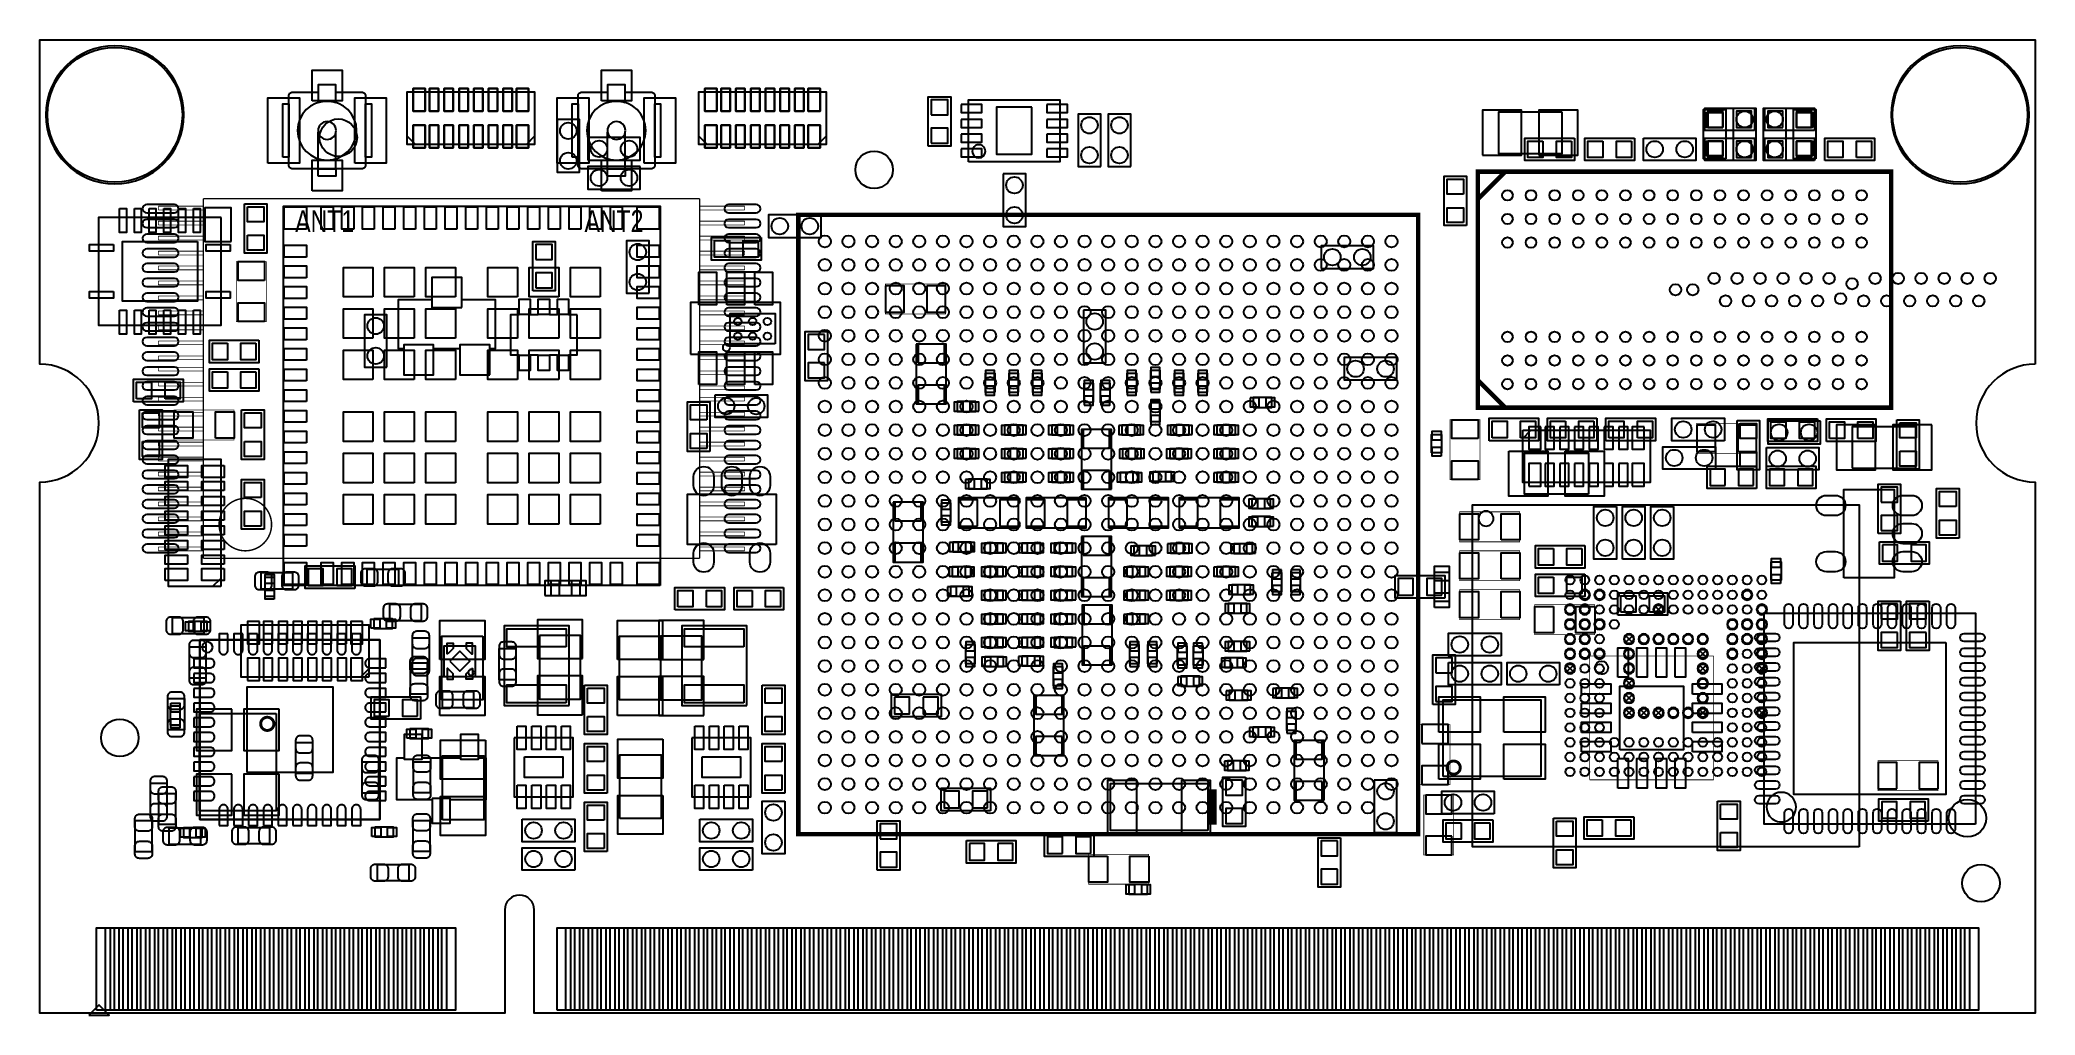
# Model space of a CAD drawing. Extents: x 7.2 to 74.8, y 33.9 to 67.
import ezdxf

# ---------------------------------------------------------------- set-up
doc = ezdxf.new("R2010")
doc.units = 0
for name, color, linetype in [('BG_OUTLINE', 9, 'CONTINUOUS'), ('PG_ASSEMBLY_BOTTOM', 254, 'CONTINUOUS'), ('PG_ASSEMBLY_TOP', 13, 'CONTINUOUS'), ('PIN_BOTTOM', 211, 'CONTINUOUS'), ('PIN_TOP', 173, 'CONTINUOUS')]:
    doc.layers.add(name, color=color, linetype=linetype)

msp = doc.modelspace()

# ---------------------------------------------------------------- texts
at = {"layer": 'PG_ASSEMBLY_TOP', "width": 0.793103}
for s, p in [('ANT1', (15.851378, 60.4774)), ('ANT2', (25.653492, 60.4774))]:
    msp.add_text(s, height=0.7366, dxfattribs=at).set_placement(p)

# ---------------------------------------------------------------- linework, layer by layer
at = {"layer": 'BG_OUTLINE'}
msp.add_lwpolyline([(74.799952, 55.992776, 0.414214), (72.800972, 53.993796, 0.414214), (74.799952, 51.994816), (74.799952, 33.993836), (23.949152, 33.993836), (23.949152, 37.493956, 0.414214), (23.451312, 37.994336, 0.414214), (22.950932, 37.493956), (22.950932, 33.993836), (7.200392, 33.993836), (7.200392, 51.994816, 0.414214), (9.199372, 53.993796, 0.414214), (7.200392, 55.992776), (7.199884, 66.987928), (74.799952, 66.987928)], format="xyb", close=True, dxfattribs=at)
msp.add_lwpolyline([(7.200392, 34.344356), (7.200392, 34.867596)], dxfattribs=at)
at = {"layer": 'PG_ASSEMBLY_BOTTOM'}
for points in [[(23.961852, 63.445136), (19.643852, 63.445136), (19.643852, 65.223136), (23.961852, 65.223136)], [(33.842452, 63.445136), (29.524452, 63.445136), (29.524452, 65.223136), (33.842452, 65.223136)], [(37.299392, 63.381636), (37.299392, 65.058036), (38.061392, 65.058036), (38.061392, 63.381636)], [(65.290192, 63.915036), (63.613792, 63.915036), (63.613792, 64.677036), (65.290192, 64.677036)], [(67.322192, 63.915036), (65.645792, 63.915036), (65.645792, 64.677036), (67.322192, 64.677036)], [(65.290192, 62.899036), (63.613792, 62.899036), (63.613792, 63.661036), (65.290192, 63.661036)], [(67.322192, 62.899036), (65.645792, 62.899036), (65.645792, 63.661036), (67.322192, 63.661036)], [(23.89632, 58.47588), (23.89632, 60.15228), (24.65832, 60.15228), (24.65832, 58.47588)], [(22.44598, 55.63108), (22.44598, 56.52008), (22.63648, 56.52008), (22.63648, 58.17108), (21.49348, 58.17108), (21.49348, 58.93308), (20.47748, 58.93308), (20.47748, 58.17108), (19.33448, 58.17108), (19.33448, 56.52008), (19.52498, 56.52008), (19.52498, 55.63108), (20.54098, 55.63108), (20.54098, 56.52008), (21.42998, 56.52008), (21.42998, 55.63108)], [(25.399746, 57.664858), (25.124664, 57.664858), (25.124664, 58.189876), (24.724868, 58.189876), (24.724868, 57.664858), (24.474932, 57.664858), (24.474932, 58.189876), (24.074628, 58.189876), (24.074628, 57.664858), (23.824692, 57.664858), (23.824692, 58.189876), (23.424896, 58.189876), (23.424896, 57.664858), (23.149814, 57.664858), (23.149814, 56.315102), (23.424896, 56.315102), (23.424896, 55.790084), (23.824692, 55.790084), (23.824692, 56.315102), (24.074628, 56.315102), (24.074628, 55.790084), (24.474932, 55.790084), (24.474932, 56.315102), (24.724868, 56.315102), (24.724868, 55.790084), (25.124664, 55.790084), (25.124664, 56.315102), (25.399746, 56.315102)], [(33.88614, 57.101232), (33.88614, 55.424832), (33.12414, 55.424832), (33.12414, 57.101232)], [(57.441592, 53.755036), (61.759592, 53.755036), (61.759592, 51.977036), (57.441592, 51.977036)], [(65.366392, 51.773836), (63.689992, 51.773836), (63.689992, 52.535836), (65.366392, 52.535836)], [(65.696592, 52.535836), (67.372992, 52.535836), (67.372992, 51.773836), (65.696592, 51.773836)], [(69.481192, 50.249836), (69.481192, 51.926236), (70.243192, 51.926236), (70.243192, 50.249836)], [(68.843144, 39.623746), (55.743094, 39.623746), (55.743094, 51.223672), (68.843144, 51.223672)], [(69.531992, 49.970436), (71.208392, 49.970436), (71.208392, 49.208436), (69.531992, 49.208436)], [(15.757398, 48.366172), (14.697202, 48.366172), (14.697202, 48.925988), (15.757398, 48.925988)], [(17.8689, 48.39208), (16.1925, 48.39208), (16.1925, 49.15408), (17.8689, 49.15408)], [(18.293842, 49.045368), (19.354038, 49.045368), (19.354038, 48.485552), (18.293842, 48.485552)], [(54.799992, 48.065436), (53.123592, 48.065436), (53.123592, 48.827436), (54.799992, 48.827436)], [(11.697462, 47.407068), (12.757658, 47.407068), (12.757658, 46.847252), (11.697462, 46.847252)], [(20.113244, 47.294292), (19.053048, 47.294292), (19.053048, 47.854108), (20.113244, 47.854108)], [(70.243192, 47.963836), (70.243192, 46.287436), (69.481192, 46.287436), (69.481192, 47.963836)], [(71.208392, 47.963836), (71.208392, 46.287436), (70.446392, 46.287436), (70.446392, 47.963836)], [(18.34134, 45.381672), (14.02334, 45.381672), (14.02334, 47.159672), (18.34134, 47.159672)], [(20.386548, 46.717204), (20.386548, 45.657008), (19.826732, 45.657008), (19.826732, 46.717204)], [(12.265152, 45.347636), (12.265152, 46.407832), (12.824968, 46.407832), (12.824968, 45.347636)], [(20.899882, 45.398182), (20.899882, 46.448218), (21.949918, 46.448218), (21.949918, 45.398182)], [(23.325328, 46.356778), (23.325328, 45.296582), (22.765512, 45.296582), (22.765512, 46.356778)], [(54.393592, 44.458636), (54.393592, 46.135036), (55.155592, 46.135036), (55.155592, 44.458636)], [(11.533632, 43.592496), (11.533632, 44.652692), (12.093448, 44.652692), (12.093448, 43.592496)], [(20.09902, 43.9547), (18.42262, 43.9547), (18.42262, 44.7167), (20.09902, 44.7167)], [(21.896324, 44.337732), (20.836128, 44.337732), (20.836128, 44.897548), (21.896324, 44.897548)], [(36.05784, 44.80052), (37.73424, 44.80052), (37.73424, 44.03852), (36.05784, 44.03852)], [(15.203932, 44.14901), (15.203932, 40.849042), (12.603988, 40.849042), (12.603988, 44.14901)], [(20.49526, 40.431212), (21.10486, 40.431212), (21.10486, 41.235122), (22.319996, 41.235122), (22.319996, 42.63517), (22.05482, 42.63517), (22.05482, 43.43908), (21.44522, 43.43908), (21.44522, 42.63517), (20.1549, 42.63517), (20.1549, 43.43908), (19.5453, 43.43908), (19.5453, 42.63517), (19.280124, 42.63517), (19.280124, 41.235122), (20.49526, 41.235122)], [(16.434308, 43.171618), (16.434308, 42.111422), (15.874492, 42.111422), (15.874492, 43.171618)], [(18.114772, 41.448736), (18.114772, 42.508932), (18.674588, 42.508932), (18.674588, 41.448736)], [(48.043592, 41.994836), (48.043592, 40.318436), (47.281592, 40.318436), (47.281592, 41.994836)], [(11.501628, 41.789604), (11.501628, 40.729408), (10.941812, 40.729408), (10.941812, 41.789604)], [(39.407592, 40.851836), (37.731192, 40.851836), (37.731192, 41.613836), (39.407592, 41.613836)], [(46.773592, 40.178736), (43.471592, 40.178736), (43.471592, 41.778936), (46.773592, 41.778936)], [(71.182992, 40.496236), (69.506592, 40.496236), (69.506592, 41.258236), (71.182992, 41.258236)], [(11.583162, 40.272208), (12.643358, 40.272208), (12.643358, 39.712392), (11.583162, 39.712392)], [(13.922502, 40.287448), (14.982698, 40.287448), (14.982698, 39.727632), (13.922502, 39.727632)], [(35.5727, 38.83914), (35.5727, 40.51554), (36.3347, 40.51554), (36.3347, 38.83914)], [(42.912792, 39.302436), (41.236392, 39.302436), (41.236392, 40.064436), (42.912792, 40.064436)], [(51.269392, 39.937436), (51.269392, 38.261036), (50.507392, 38.261036), (50.507392, 39.937436)], [(38.594792, 39.838376), (40.271192, 39.838376), (40.271192, 39.076376), (38.594792, 39.076376)]]:
    msp.add_lwpolyline(points, close=True, dxfattribs=at)
for points in [[(38.662864, 62.857888), (38.662864, 64.95796), (41.76268, 64.95796), (41.76268, 62.857888), (38.662864, 62.857888)], [(24.72182, 64.28486), (24.72182, 62.50686), (25.48382, 62.50686), (25.48382, 64.28486), (24.72182, 64.28486)], [(43.141392, 62.695836), (43.141392, 64.473836), (42.379392, 64.473836), (42.379392, 62.695836), (43.141392, 62.695836)], [(44.157392, 62.695836), (44.157392, 64.473836), (43.395392, 64.473836), (43.395392, 62.695836), (44.157392, 62.695836)], [(58.775092, 64.537336), (56.616092, 64.537336), (56.616092, 63.140336), (58.775092, 63.140336), (58.775092, 64.537336)], [(23.961852, 63.724536), (23.682452, 63.445136)], [(25.76322, 62.91072), (27.54122, 62.91072), (27.54122, 63.67272), (25.76322, 63.67272), (25.76322, 62.91072)], [(33.842452, 63.724536), (33.563052, 63.445136)], [(27.54122, 62.69228), (25.76322, 62.69228), (25.76322, 61.93028), (27.54122, 61.93028), (27.54122, 62.69228)], [(39.839392, 62.441836), (39.839392, 60.663836), (40.601392, 60.663836), (40.601392, 62.441836), (39.839392, 62.441836)], [(33.66516, 61.05398), (31.88716, 61.05398), (31.88716, 60.29198), (33.66516, 60.29198), (33.66516, 61.05398)], [(27.8384, 58.39714), (27.8384, 60.17514), (27.0764, 60.17514), (27.0764, 58.39714), (27.8384, 58.39714)], [(50.608992, 59.241436), (52.386992, 59.241436), (52.386992, 60.003436), (50.608992, 60.003436), (50.608992, 59.241436)], [(18.95856, 55.8927), (18.95856, 57.6707), (18.19656, 57.6707), (18.19656, 55.8927), (18.95856, 55.8927)], [(42.557192, 57.819036), (42.557192, 56.041036), (43.319192, 56.041036), (43.319192, 57.819036), (42.557192, 57.819036)], [(36.892992, 56.676036), (36.892992, 54.644036), (37.908992, 54.644036), (37.908992, 56.676036), (36.892992, 56.676036)], [(53.174392, 56.218836), (51.396392, 56.218836), (51.396392, 55.456836), (53.174392, 55.456836), (53.174392, 56.218836)], [(39.5605, 55.042308), (39.5605, 55.672228), (39.2303, 55.672228), (39.2303, 55.042308), (39.5605, 55.042308)], [(40.3606, 55.042308), (40.3606, 55.672228), (40.0304, 55.672228), (40.0304, 55.042308), (40.3606, 55.042308)], [(41.160446, 55.042308), (41.160446, 55.672228), (40.830246, 55.672228), (40.830246, 55.042308), (41.160446, 55.042308)], [(44.360592, 55.042308), (44.360592, 55.672228), (44.030392, 55.672228), (44.030392, 55.042308), (44.360592, 55.042308)], [(45.160438, 55.143908), (45.160438, 55.773828), (44.830238, 55.773828), (44.830238, 55.143908), (45.160438, 55.143908)], [(45.960538, 55.042308), (45.960538, 55.672228), (45.630338, 55.672228), (45.630338, 55.042308), (45.960538, 55.042308)], [(46.760638, 55.042308), (46.760638, 55.672228), (46.430438, 55.672228), (46.430438, 55.042308), (46.760638, 55.042308)], [(42.900092, 54.710076), (42.900092, 55.339996), (42.569892, 55.339996), (42.569892, 54.710076), (42.900092, 54.710076)], [(43.458892, 54.710076), (43.458892, 55.339996), (43.128692, 55.339996), (43.128692, 54.710076), (43.458892, 54.710076)], [(48.312832, 54.529736), (48.942752, 54.529736), (48.942752, 54.859936), (48.312832, 54.859936), (48.312832, 54.529736)], [(38.91026, 54.722268), (38.28034, 54.722268), (38.28034, 54.392068), (38.91026, 54.392068), (38.91026, 54.722268)], [(44.830492, 54.680866), (44.830492, 54.050946), (45.160692, 54.050946), (45.160692, 54.680866), (44.830492, 54.680866)], [(38.91026, 53.922168), (38.28034, 53.922168), (38.28034, 53.591968), (38.91026, 53.591968), (38.91026, 53.922168)], [(40.51046, 53.922168), (39.88054, 53.922168), (39.88054, 53.591968), (40.51046, 53.591968), (40.51046, 53.922168)], [(42.110406, 53.922168), (41.480486, 53.922168), (41.480486, 53.591968), (42.110406, 53.591968), (42.110406, 53.922168)], [(43.503342, 51.750976), (43.503342, 53.782976), (42.487342, 53.782976), (42.487342, 51.750976), (43.503342, 51.750976)], [(43.855132, 53.591968), (44.485052, 53.591968), (44.485052, 53.922168), (43.855132, 53.922168), (43.855132, 53.591968)], [(46.135798, 53.922168), (45.505878, 53.922168), (45.505878, 53.591968), (46.135798, 53.591968), (46.135798, 53.922168)], [(47.080424, 53.591968), (47.710344, 53.591968), (47.710344, 53.922168), (47.080424, 53.922168), (47.080424, 53.591968)], [(57.441592, 53.475636), (57.720992, 53.755036)], [(67.525392, 54.059836), (65.747392, 54.059836), (65.747392, 53.297836), (67.525392, 53.297836), (67.525392, 54.059836)], [(68.604892, 52.472336), (70.763892, 52.472336), (70.763892, 53.869336), (68.604892, 53.869336), (68.604892, 52.472336)], [(38.91026, 53.122322), (38.28034, 53.122322), (38.28034, 52.792122), (38.91026, 52.792122), (38.91026, 53.122322)], [(40.51046, 53.122322), (39.88054, 53.122322), (39.88054, 52.792122), (40.51046, 52.792122), (40.51046, 53.122322)], [(42.110406, 53.122322), (41.480486, 53.122322), (41.480486, 52.792122), (42.110406, 52.792122), (42.110406, 53.122322)], [(43.880532, 52.792122), (44.510452, 52.792122), (44.510452, 53.122322), (43.880532, 53.122322), (43.880532, 52.792122)], [(46.110398, 53.122322), (45.480478, 53.122322), (45.480478, 52.792122), (46.110398, 52.792122), (46.110398, 53.122322)], [(47.080424, 52.792122), (47.710344, 52.792122), (47.710344, 53.122322), (47.080424, 53.122322), (47.080424, 52.792122)], [(38.660832, 51.763676), (39.290752, 51.763676), (39.290752, 52.093876), (38.660832, 52.093876), (38.660832, 51.763676)], [(40.51046, 52.322222), (39.88054, 52.322222), (39.88054, 51.992022), (40.51046, 51.992022), (40.51046, 52.322222)], [(42.110406, 52.322222), (41.480486, 52.322222), (41.480486, 51.992022), (42.110406, 51.992022), (42.110406, 52.322222)], [(43.804332, 51.991006), (44.434252, 51.991006), (44.434252, 52.321206), (43.804332, 52.321206), (43.804332, 51.991006)], [(45.53966, 52.346606), (44.90974, 52.346606), (44.90974, 52.016406), (45.53966, 52.016406), (45.53966, 52.346606)], [(47.080424, 51.992022), (47.710344, 51.992022), (47.710344, 52.322222), (47.080424, 52.322222), (47.080424, 51.992022)], [(38.328092, 50.442876), (40.360092, 50.442876), (40.360092, 51.458876), (38.328092, 51.458876), (38.328092, 50.442876)], [(42.646092, 51.458876), (40.614092, 51.458876), (40.614092, 50.442876), (42.646092, 50.442876), (42.646092, 51.458876)], [(43.408092, 50.442876), (45.440092, 50.442876), (45.440092, 51.458876), (43.408092, 51.458876), (43.408092, 50.442876)], [(45.795692, 50.442876), (47.827692, 50.442876), (47.827692, 51.458876), (45.795692, 51.458876), (45.795692, 50.442876)], [(48.891952, 51.429666), (48.262032, 51.429666), (48.262032, 51.099466), (48.891952, 51.099466), (48.891952, 51.429666)], [(36.105592, 51.316636), (36.105592, 49.284636), (37.121592, 49.284636), (37.121592, 51.316636), (36.105592, 51.316636)], [(37.732462, 51.277266), (37.732462, 50.647346), (38.062662, 50.647346), (38.062662, 51.277266), (37.732462, 51.277266)], [(48.891952, 50.823876), (48.262032, 50.823876), (48.262032, 50.493676), (48.891952, 50.493676), (48.891952, 50.823876)], [(42.487342, 50.150776), (42.487342, 48.118776), (43.503342, 48.118776), (43.503342, 50.150776), (42.487342, 50.150776)], [(38.127432, 49.627536), (38.757352, 49.627536), (38.757352, 49.957736), (38.127432, 49.957736), (38.127432, 49.627536)], [(39.83736, 49.922176), (39.20744, 49.922176), (39.20744, 49.591976), (39.83736, 49.591976), (39.83736, 49.922176)], [(40.466772, 49.591976), (41.096692, 49.591976), (41.096692, 49.922176), (40.466772, 49.922176), (40.466772, 49.591976)], [(42.189654, 49.922176), (41.559734, 49.922176), (41.559734, 49.591976), (42.189654, 49.591976), (42.189654, 49.922176)], [(44.891452, 49.833276), (44.261532, 49.833276), (44.261532, 49.503076), (44.891452, 49.503076), (44.891452, 49.833276)], [(45.506132, 49.586896), (46.136052, 49.586896), (46.136052, 49.917096), (45.506132, 49.917096), (45.506132, 49.586896)], [(48.282352, 49.906936), (47.652432, 49.906936), (47.652432, 49.576736), (48.282352, 49.576736), (48.282352, 49.906936)], [(38.114732, 48.79213), (38.744652, 48.79213), (38.744652, 49.12233), (38.114732, 49.12233), (38.114732, 48.79213)], [(39.83736, 49.12233), (39.20744, 49.12233), (39.20744, 48.79213), (39.83736, 48.79213), (39.83736, 49.12233)], [(40.466772, 48.79213), (41.096692, 48.79213), (41.096692, 49.12233), (40.466772, 49.12233), (40.466772, 48.79213)], [(42.189654, 49.12233), (41.559734, 49.12233), (41.559734, 48.79213), (42.189654, 48.79213), (42.189654, 49.12233)], [(44.026836, 48.79213), (44.656756, 48.79213), (44.656756, 49.12233), (44.026836, 49.12233), (44.026836, 48.79213)], [(45.480478, 48.79213), (46.110398, 48.79213), (46.110398, 49.12233), (45.480478, 49.12233), (45.480478, 48.79213)], [(47.080424, 48.79213), (47.710344, 48.79213), (47.710344, 49.12233), (47.080424, 49.12233), (47.080424, 48.79213)], [(48.945292, 48.913796), (48.945292, 48.283876), (49.275492, 48.283876), (49.275492, 48.913796), (48.945292, 48.913796)], [(49.580292, 48.913796), (49.580292, 48.283876), (49.910492, 48.283876), (49.910492, 48.913796), (49.580292, 48.913796)], [(25.505918, 48.645572), (24.505666, 48.645572), (24.505666, 48.1457), (25.505918, 48.1457), (25.505918, 48.645572)], [(38.051232, 48.128936), (38.681152, 48.128936), (38.681152, 48.459136), (38.051232, 48.459136), (38.051232, 48.128936)], [(39.83736, 48.32223), (39.20744, 48.32223), (39.20744, 47.99203), (39.83736, 47.99203), (39.83736, 48.32223)], [(40.466772, 47.99203), (41.096692, 47.99203), (41.096692, 48.32223), (40.466772, 48.32223), (40.466772, 47.99203)], [(42.189654, 48.32223), (41.559734, 48.32223), (41.559734, 47.99203), (42.189654, 47.99203), (42.189654, 48.32223)], [(44.026836, 47.99203), (44.656756, 47.99203), (44.656756, 48.32223), (44.026836, 48.32223), (44.026836, 47.99203)], [(45.480478, 47.99203), (46.110398, 47.99203), (46.110398, 48.32223), (45.480478, 48.32223), (45.480478, 47.99203)], [(48.218852, 48.517556), (47.588932, 48.517556), (47.588932, 48.187356), (48.218852, 48.187356), (48.218852, 48.517556)], [(39.83736, 47.522384), (39.20744, 47.522384), (39.20744, 47.192184), (39.83736, 47.192184), (39.83736, 47.522384)], [(40.466772, 47.192184), (41.096692, 47.192184), (41.096692, 47.522384), (40.466772, 47.522384), (40.466772, 47.192184)], [(42.189654, 47.522384), (41.559734, 47.522384), (41.559734, 47.192184), (42.189654, 47.192184), (42.189654, 47.522384)], [(43.526456, 45.794676), (43.526456, 47.826676), (42.510456, 47.826676), (42.510456, 45.794676), (43.526456, 45.794676)], [(44.026836, 47.192184), (44.656756, 47.192184), (44.656756, 47.522384), (44.026836, 47.522384), (44.026836, 47.192184)], [(48.091852, 47.877476), (47.461932, 47.877476), (47.461932, 47.547276), (48.091852, 47.547276), (48.091852, 47.877476)], [(61.917326, 47.548292), (61.917326, 47.5488), (62.168278, 47.799752)], [(61.91758, 47.799498), (61.91758, 47.79899), (62.168532, 47.548038)], [(24.12492, 46.79696), (24.12492, 44.63796), (25.52192, 44.63796), (25.52192, 46.79696), (24.12492, 46.79696)], [(28.23083, 46.773338), (28.23083, 44.614338), (29.62783, 44.614338), (29.62783, 46.773338), (28.23083, 46.773338)], [(39.83736, 46.722284), (39.20744, 46.722284), (39.20744, 46.392084), (39.83736, 46.392084), (39.83736, 46.722284)], [(40.466772, 46.392084), (41.096692, 46.392084), (41.096692, 46.722284), (40.466772, 46.722284), (40.466772, 46.392084)], [(42.189654, 46.722284), (41.559734, 46.722284), (41.559734, 46.392084), (42.189654, 46.392084), (42.189654, 46.722284)], [(60.917328, 46.548294), (60.917328, 46.548802), (61.16828, 46.799754)], [(60.917582, 46.7995), (60.917582, 46.798992), (61.168534, 46.54804)], [(38.556692, 46.475396), (38.556692, 45.845476), (38.886892, 45.845476), (38.886892, 46.475396), (38.556692, 46.475396)], [(39.849552, 46.074076), (39.219632, 46.074076), (39.219632, 45.743876), (39.849552, 45.743876), (39.849552, 46.074076)], [(40.464232, 45.766736), (41.094152, 45.766736), (41.094152, 46.096936), (40.464232, 46.096936), (40.464232, 45.766736)], [(44.449492, 45.845476), (44.449492, 46.475396), (44.119292, 46.475396), (44.119292, 45.845476), (44.449492, 45.845476)], [(45.059092, 45.845476), (45.059092, 46.475396), (44.728892, 46.475396), (44.728892, 45.845476), (45.059092, 45.845476)], [(45.737272, 46.428914), (45.737272, 45.798994), (46.067472, 45.798994), (46.067472, 46.428914), (45.737272, 46.428914)], [(46.278292, 46.427136), (46.278292, 45.797216), (46.608492, 45.797216), (46.608492, 46.427136), (46.278292, 46.427136)], [(47.964852, 46.035976), (47.334932, 46.035976), (47.334932, 45.705776), (47.964852, 45.705776), (47.964852, 46.035976)], [(48.091852, 46.594776), (47.461932, 46.594776), (47.461932, 46.264576), (48.091852, 46.264576), (48.091852, 46.594776)], [(63.417196, 46.048422), (63.417196, 46.04893), (63.668148, 46.299882)], [(63.41745, 46.299628), (63.41745, 46.29912), (63.668402, 46.048168)], [(18.34134, 45.661072), (18.06194, 45.381672)], [(41.862756, 45.10278), (41.862756, 45.7327), (41.532556, 45.7327), (41.532556, 45.10278), (41.862756, 45.10278)], [(45.856652, 45.080936), (46.486572, 45.080936), (46.486572, 45.411136), (45.856652, 45.411136), (45.856652, 45.080936)], [(58.917332, 45.548296), (58.917332, 45.548804), (59.168284, 45.799756)], [(58.917586, 45.799502), (58.917586, 45.798994), (59.168538, 45.548042)], [(60.917328, 45.048424), (60.917328, 45.048932), (61.16828, 45.299884)], [(60.917582, 45.29963), (60.917582, 45.299122), (61.168534, 45.04817)], [(63.417196, 45.548296), (63.417196, 45.548804), (63.668148, 45.799756)], [(63.41745, 45.799502), (63.41745, 45.798994), (63.668402, 45.548042)], [(65.417192, 45.548296), (65.417192, 45.548804), (65.668144, 45.799756)], [(65.417446, 45.799502), (65.417446, 45.798994), (65.668398, 45.548042)], [(41.896792, 42.731436), (41.896792, 44.763436), (40.880792, 44.763436), (40.880792, 42.731436), (41.896792, 42.731436)], [(47.500032, 44.598336), (48.129952, 44.598336), (48.129952, 44.928536), (47.500032, 44.928536), (47.500032, 44.598336)], [(49.074832, 44.677076), (49.704752, 44.677076), (49.704752, 45.007276), (49.074832, 45.007276), (49.074832, 44.677076)], [(60.917328, 44.548298), (60.917328, 44.548806), (61.16828, 44.799758)], [(60.917582, 44.799504), (60.917582, 44.798996), (61.168534, 44.548044)], [(49.763172, 43.584876), (49.763172, 44.214796), (49.432972, 44.214796), (49.432972, 43.584876), (49.763172, 43.584876)], [(60.917328, 44.048426), (60.917328, 44.048934), (61.16828, 44.299886)], [(60.917582, 44.299632), (60.917582, 44.299124), (61.168534, 44.048172)], [(61.4172, 44.048426), (61.4172, 44.048934), (61.668152, 44.299886)], [(61.417454, 44.299632), (61.417454, 44.299124), (61.668406, 44.048172)], [(61.917326, 44.048426), (61.917326, 44.048934), (62.168278, 44.299886)], [(61.91758, 44.299632), (61.91758, 44.299124), (62.168532, 44.048172)], [(63.417196, 44.048426), (63.417196, 44.048934), (63.668148, 44.299886)], [(63.41745, 44.299632), (63.41745, 44.299124), (63.668402, 44.048172)], [(65.417192, 44.048426), (65.417192, 44.048934), (65.668144, 44.299886)], [(65.417446, 44.299632), (65.417446, 44.299124), (65.668398, 44.048172)], [(48.292512, 43.353736), (48.922432, 43.353736), (48.922432, 43.683936), (48.292512, 43.683936), (48.292512, 43.353736)], [(50.710592, 41.207436), (50.710592, 43.239436), (49.694592, 43.239436), (49.694592, 41.207436), (50.710592, 41.207436)], [(47.43958, 42.21734), (48.0695, 42.21734), (48.0695, 42.54754), (47.43958, 42.54754), (47.43958, 42.21734)], [(52.412392, 41.893236), (52.412392, 40.115236), (53.174392, 40.115236), (53.174392, 41.893236), (52.412392, 41.893236)], [(44.096432, 38.022276), (44.726352, 38.022276), (44.726352, 38.352476), (44.096432, 38.352476), (44.096432, 38.022276)]]:
    msp.add_lwpolyline(points, dxfattribs=at)
msp.add_lwpolyline([(39.236396, 63.2079, 1), (38.789148, 63.207948, 1)], format="xyb", close=True, dxfattribs=at)
for points, const_width in [([(69.92239, 62.517782), (56.847486, 62.517782), (55.922418, 61.59119), (55.922418, 54.517798), (69.92239, 54.517798), (69.92239, 62.517782)], 0.1524), ([(12.737592, 61.603636), (12.737592, 49.411636)], 0.0508), ([(29.552392, 61.603636), (12.737592, 61.603636)], 0.0508), ([(29.552392, 49.411636), (29.552392, 61.603636)], 0.0508), ([(11.213592, 61.222636), (11.213592, 61.349636)], 0.0254), ([(11.213592, 61.349636), (12.737592, 61.349636)], 0.0254), ([(12.737592, 61.222636), (11.213592, 61.222636)], 0.0254), ([(11.213592, 60.714636), (11.213592, 60.841636)], 0.0254), ([(11.213592, 60.841636), (12.737592, 60.841636)], 0.0254), ([(29.552392, 61.349636), (31.076392, 61.349636)], 0.0254), ([(31.076392, 61.222636), (29.552392, 61.222636)], 0.0254), ([(29.552392, 60.841636), (31.076392, 60.841636)], 0.0254), ([(31.076392, 61.349636), (31.076392, 61.222636)], 0.0254), ([(31.076392, 60.841636), (31.076392, 60.714636)], 0.0254), ([(12.737592, 60.714636), (11.213592, 60.714636)], 0.0254), ([(11.213592, 60.206636), (11.213592, 60.333636)], 0.0254), ([(11.213592, 60.333636), (12.737592, 60.333636)], 0.0254), ([(12.737592, 60.206636), (11.213592, 60.206636)], 0.0254), ([(31.076392, 60.714636), (29.552392, 60.714636)], 0.0254), ([(29.552392, 60.333636), (31.076392, 60.333636)], 0.0254), ([(31.076392, 60.206636), (29.552392, 60.206636)], 0.0254), ([(31.076392, 60.333636), (31.076392, 60.206636)], 0.0254), ([(11.213592, 59.698636), (11.213592, 59.825636)], 0.0254), ([(11.213592, 59.825636), (12.737592, 59.825636)], 0.0254), ([(12.737592, 59.698636), (11.213592, 59.698636)], 0.0254), ([(29.552392, 59.825636), (31.076392, 59.825636)], 0.0254), ([(31.076392, 59.698636), (29.552392, 59.698636)], 0.0254), ([(31.076392, 59.825636), (31.076392, 59.698636)], 0.0254), ([(11.213592, 59.190636), (11.213592, 59.317636)], 0.0254), ([(11.213592, 59.317636), (12.737592, 59.317636)], 0.0254), ([(12.737592, 59.190636), (11.213592, 59.190636)], 0.0254), ([(11.213592, 58.682636), (11.213592, 58.809636)], 0.0254), ([(11.213592, 58.809636), (12.737592, 58.809636)], 0.0254), ([(29.552392, 59.317636), (31.076392, 59.317636)], 0.0254), ([(31.076392, 59.190636), (29.552392, 59.190636)], 0.0254), ([(29.552392, 58.809636), (31.076392, 58.809636)], 0.0254), ([(31.076392, 59.317636), (31.076392, 59.190636)], 0.0254), ([(31.076392, 58.809636), (31.076392, 58.682636)], 0.0254), ([(12.737592, 58.682636), (11.213592, 58.682636)], 0.0254), ([(11.213592, 58.174636), (11.213592, 58.301636)], 0.0254), ([(11.213592, 58.301636), (12.737592, 58.301636)], 0.0254), ([(12.737592, 58.174636), (11.213592, 58.174636)], 0.0254), ([(31.076392, 58.682636), (29.552392, 58.682636)], 0.0254), ([(29.552392, 58.301636), (31.076392, 58.301636)], 0.0254), ([(31.076392, 58.174636), (29.552392, 58.174636)], 0.0254), ([(31.076392, 58.301636), (31.076392, 58.174636)], 0.0254), ([(37.883592, 58.708036), (35.851592, 58.708036), (35.851592, 57.692036), (37.883592, 57.692036), (37.883592, 58.708036)], 0.0254), ([(11.213592, 57.666636), (11.213592, 57.793636)], 0.0254), ([(11.213592, 57.793636), (12.737592, 57.793636)], 0.0254), ([(12.737592, 57.666636), (11.213592, 57.666636)], 0.0254), ([(29.552392, 57.793636), (31.076392, 57.793636)], 0.0254), ([(31.076392, 57.666636), (29.552392, 57.666636)], 0.0254), ([(31.076392, 57.793636), (31.076392, 57.666636)], 0.0254), ([(11.213592, 57.158636), (11.213592, 57.285636)], 0.0254), ([(11.213592, 57.285636), (12.737592, 57.285636)], 0.0254), ([(12.737592, 57.158636), (11.213592, 57.158636)], 0.0254), ([(11.213592, 56.650636), (11.213592, 56.777636)], 0.0254), ([(11.213592, 56.777636), (12.737592, 56.777636)], 0.0254), ([(29.552392, 57.285636), (31.076392, 57.285636)], 0.0254), ([(31.076392, 57.158636), (29.552392, 57.158636)], 0.0254), ([(29.552392, 56.777636), (31.076392, 56.777636)], 0.0254), ([(31.076392, 57.285636), (31.076392, 57.158636)], 0.0254), ([(31.076392, 56.777636), (31.076392, 56.650636)], 0.0254), ([(12.737592, 56.650636), (11.213592, 56.650636)], 0.0254), ([(11.213592, 56.142636), (11.213592, 56.269636)], 0.0254), ([(11.213592, 56.269636), (12.737592, 56.269636)], 0.0254), ([(12.737592, 56.142636), (11.213592, 56.142636)], 0.0254), ([(31.076392, 56.650636), (29.552392, 56.650636)], 0.0254), ([(29.552392, 56.269636), (31.076392, 56.269636)], 0.0254), ([(31.076392, 56.142636), (29.552392, 56.142636)], 0.0254), ([(31.076392, 56.269636), (31.076392, 56.142636)], 0.0254), ([(11.213592, 55.761636), (11.213592, 55.888636)], 0.0254), ([(11.213592, 55.888636), (12.737592, 55.888636)], 0.0254), ([(12.737592, 55.761636), (11.213592, 55.761636)], 0.0254), ([(29.552392, 55.761636), (31.076392, 55.761636)], 0.0254), ([(31.076392, 55.634636), (29.552392, 55.634636)], 0.0254), ([(31.076392, 55.761636), (31.076392, 55.634636)], 0.0254), ([(11.213592, 55.253636), (11.213592, 55.380636)], 0.0254), ([(11.213592, 55.380636), (12.737592, 55.380636)], 0.0254), ([(12.737592, 55.253636), (11.213592, 55.253636)], 0.0254), ([(11.213592, 54.745636), (11.213592, 54.872636)], 0.0254), ([(11.213592, 54.872636), (12.737592, 54.872636)], 0.0254), ([(12.737592, 54.745636), (11.213592, 54.745636)], 0.0254), ([(29.552392, 55.253636), (31.076392, 55.253636)], 0.0254), ([(31.076392, 55.126636), (29.552392, 55.126636)], 0.0254), ([(29.552392, 54.872636), (31.076392, 54.872636)], 0.0254), ([(31.076392, 54.745636), (29.552392, 54.745636)], 0.0254), ([(31.076392, 55.253636), (31.076392, 55.126636)], 0.0254), ([(31.076392, 54.872636), (31.076392, 54.745636)], 0.0254), ([(11.213592, 54.237636), (11.213592, 54.364636)], 0.0254), ([(11.213592, 54.364636), (12.737592, 54.364636)], 0.0254), ([(12.737592, 54.237636), (11.213592, 54.237636)], 0.0254), ([(29.552392, 54.364636), (31.076392, 54.364636)], 0.0254), ([(31.076392, 54.237636), (29.552392, 54.237636)], 0.0254), ([(31.076392, 54.364636), (31.076392, 54.237636)], 0.0254), ([(11.213592, 53.729636), (11.213592, 53.856636)], 0.0254), ([(11.213592, 53.856636), (12.737592, 53.856636)], 0.0254), ([(12.737592, 53.729636), (11.213592, 53.729636)], 0.0254), ([(29.552392, 53.856636), (31.076392, 53.856636)], 0.0254), ([(31.076392, 53.729636), (29.552392, 53.729636)], 0.0254), ([(31.076392, 53.856636), (31.076392, 53.729636)], 0.0254), ([(63.334392, 52.967636), (65.366392, 52.967636), (65.366392, 53.983636), (63.334392, 53.983636), (63.334392, 52.967636)], 0.0254), ([(11.213592, 53.221636), (11.213592, 53.348636)], 0.0254), ([(11.213592, 53.348636), (12.737592, 53.348636)], 0.0254), ([(12.737592, 53.221636), (11.213592, 53.221636)], 0.0254), ([(11.213592, 52.713636), (11.213592, 52.840636)], 0.0254), ([(11.213592, 52.840636), (12.737592, 52.840636)], 0.0254), ([(29.552392, 53.348636), (31.076392, 53.348636)], 0.0254), ([(31.076392, 53.221636), (29.552392, 53.221636)], 0.0254), ([(29.552392, 52.840636), (31.076392, 52.840636)], 0.0254), ([(31.076392, 53.348636), (31.076392, 53.221636)], 0.0254), ([(31.076392, 52.840636), (31.076392, 52.713636)], 0.0254), ([(12.737592, 52.713636), (11.213592, 52.713636)], 0.0254), ([(11.213592, 52.205636), (11.213592, 52.332636)], 0.0254), ([(11.213592, 52.332636), (12.737592, 52.332636)], 0.0254), ([(12.737592, 52.205636), (11.213592, 52.205636)], 0.0254), ([(31.076392, 52.713636), (29.552392, 52.713636)], 0.0254), ([(29.552392, 52.332636), (31.076392, 52.332636)], 0.0254), ([(31.076392, 52.205636), (29.552392, 52.205636)], 0.0254), ([(31.076392, 52.332636), (31.076392, 52.205636)], 0.0254), ([(11.213592, 51.697636), (11.213592, 51.824636)], 0.0254), ([(11.213592, 51.824636), (12.737592, 51.824636)], 0.0254), ([(12.737592, 51.697636), (11.213592, 51.697636)], 0.0254), ([(29.552392, 51.824636), (31.076392, 51.824636)], 0.0254), ([(31.076392, 51.697636), (29.552392, 51.697636)], 0.0254), ([(31.076392, 51.824636), (31.076392, 51.697636)], 0.0254), ([(11.213592, 51.189636), (11.213592, 51.316636)], 0.0254), ([(11.213592, 51.316636), (12.737592, 51.316636)], 0.0254), ([(12.737592, 51.189636), (11.213592, 51.189636)], 0.0254), ([(11.213592, 50.681636), (11.213592, 50.808636)], 0.0254), ([(11.213592, 50.808636), (12.737592, 50.808636)], 0.0254), ([(29.552392, 51.316636), (31.076392, 51.316636)], 0.0254), ([(31.076392, 51.189636), (29.552392, 51.189636)], 0.0254), ([(29.552392, 50.808636), (31.076392, 50.808636)], 0.0254), ([(31.076392, 51.316636), (31.076392, 51.189636)], 0.0254), ([(31.076392, 50.808636), (31.076392, 50.681636)], 0.0254), ([(12.737592, 50.681636), (11.213592, 50.681636)], 0.0254), ([(11.213592, 50.173636), (11.213592, 50.300636)], 0.0254), ([(11.213592, 50.300636), (12.737592, 50.300636)], 0.0254), ([(12.737592, 50.173636), (11.213592, 50.173636)], 0.0254), ([(31.076392, 50.681636), (29.552392, 50.681636)], 0.0254), ([(29.552392, 50.300636), (31.076392, 50.300636)], 0.0254), ([(31.076392, 50.173636), (29.552392, 50.173636)], 0.0254), ([(31.076392, 50.300636), (31.076392, 50.173636)], 0.0254), ([(11.213592, 49.665636), (11.213592, 49.792636)], 0.0254), ([(11.213592, 49.792636), (12.737592, 49.792636)], 0.0254), ([(12.737592, 49.665636), (11.213592, 49.665636)], 0.0254), ([(12.737592, 49.411636), (29.552392, 49.411636)], 0.0508), ([(29.552392, 49.792636), (31.076392, 49.792636)], 0.0254), ([(31.076392, 49.665636), (29.552392, 49.665636)], 0.0254), ([(31.076392, 49.792636), (31.076392, 49.665636)], 0.0254), ([(53.961792, 43.772836), (53.961792, 41.740836), (54.977792, 41.740836), (54.977792, 43.772836), (53.961792, 43.772836)], 0.0254), ([(69.481192, 41.537636), (71.513192, 41.537636), (71.513192, 42.553636), (69.481192, 42.553636), (69.481192, 41.537636)], 0.0254), ([(46.923452, 41.578276), (46.923452, 40.379396)], 0.29972), ([(55.104792, 39.353236), (55.104792, 41.385236), (54.088792, 41.385236), (54.088792, 39.353236), (55.104792, 39.353236)], 0.0254)]:
    msp.add_lwpolyline(points, dxfattribs=dict(at, const_width=const_width))
for points, const_width in [([(15.048992, 50.554636, 1), (13.270992, 50.554636, 1), (15.048992, 50.554636)], 0.0508), ([(15.127478, 43.798998, 1.000125), (14.680438, 43.798998, 0.999875), (15.127478, 43.798998)], 0.100076)]:
    msp.add_lwpolyline(points, format="xyb", dxfattribs=dict(at, const_width=const_width))
for points in [[(56.450992, 50.757836, 1), (55.942992, 50.757836, 1), (56.450992, 50.757836)], [(59.720734, 48.173894, 1), (59.365134, 48.173894, 1), (59.720734, 48.173894)], [(60.22086, 48.173894, 1), (59.86526, 48.173894, 1), (60.22086, 48.173894)], [(65.22085, 48.173894, 1), (64.86525, 48.173894, 1), (65.22085, 48.173894)], [(59.220862, 47.673768, 1), (58.865262, 47.673768, 1), (59.220862, 47.673768)], [(59.220862, 47.173896, 1), (58.865262, 47.173896, 1), (59.220862, 47.173896)], [(59.720734, 47.673768, 1), (59.365134, 47.673768, 1), (59.720734, 47.673768)], [(59.720734, 47.173896, 1), (59.365134, 47.173896, 1), (59.720734, 47.173896)], [(60.22086, 47.173896, 1), (59.86526, 47.173896, 1), (60.22086, 47.173896)], [(62.220856, 47.673768, 1), (61.865256, 47.673768, 1), (62.220856, 47.673768)], [(64.720724, 47.173896, 1), (64.365124, 47.173896, 1), (64.720724, 47.173896)], [(65.22085, 47.173896, 1), (64.86525, 47.173896, 1), (65.22085, 47.173896)], [(65.720722, 47.673768, 1), (65.365122, 47.673768, 1), (65.720722, 47.673768)], [(65.720722, 47.173896, 1), (65.365122, 47.173896, 1), (65.720722, 47.173896)], [(59.220862, 46.67377, 1), (58.865262, 46.67377, 1), (59.220862, 46.67377)], [(59.720734, 46.67377, 1), (59.365134, 46.67377, 1), (59.720734, 46.67377)], [(61.220858, 46.67377, 1), (60.865258, 46.67377, 1), (61.220858, 46.67377)], [(61.72073, 46.67377, 1), (61.36513, 46.67377, 1), (61.72073, 46.67377)], [(62.220856, 46.67377, 1), (61.865256, 46.67377, 1), (62.220856, 46.67377)], [(62.720728, 46.67377, 1), (62.365128, 46.67377, 1), (62.720728, 46.67377)], [(63.220854, 46.67377, 1), (62.865254, 46.67377, 1), (63.220854, 46.67377)], [(63.720726, 46.67377, 1), (63.365126, 46.67377, 1), (63.720726, 46.67377)], [(64.720724, 46.67377, 1), (64.365124, 46.67377, 1), (64.720724, 46.67377)], [(65.22085, 46.67377, 1), (64.86525, 46.67377, 1), (65.22085, 46.67377)], [(65.720722, 46.67377, 1), (65.365122, 46.67377, 1), (65.720722, 46.67377)], [(59.220862, 46.173898, 1), (58.865262, 46.173898, 1), (59.220862, 46.173898)], [(59.720734, 46.173898, 1), (59.365134, 46.173898, 1), (59.720734, 46.173898)], [(60.22086, 46.173898, 1), (59.86526, 46.173898, 1), (60.22086, 46.173898)], [(61.220858, 46.173898, 1), (60.865258, 46.173898, 1), (61.220858, 46.173898)], [(63.720726, 46.173898, 1), (63.365126, 46.173898, 1), (63.720726, 46.173898)], [(64.720724, 46.173898, 1), (64.365124, 46.173898, 1), (64.720724, 46.173898)], [(65.720722, 46.173898, 1), (65.365122, 46.173898, 1), (65.720722, 46.173898)], [(21.901912, 45.5422, 1), (21.709888, 45.5422, 1), (21.901912, 45.5422)], [(59.220862, 45.673772, 1), (58.865262, 45.673772, 1), (59.220862, 45.673772)], [(61.220858, 45.673772, 1), (60.865258, 45.673772, 1), (61.220858, 45.673772)], [(61.220858, 45.1739, 1), (60.865258, 45.1739, 1), (61.220858, 45.1739)], [(63.720726, 45.673772, 1), (63.365126, 45.673772, 1), (63.720726, 45.673772)], [(63.720726, 45.1739, 1), (63.365126, 45.1739, 1), (63.720726, 45.1739)], [(65.720722, 45.673772, 1), (65.365122, 45.673772, 1), (65.720722, 45.673772)], [(61.220858, 44.673774, 1), (60.865258, 44.673774, 1), (61.220858, 44.673774)], [(63.720726, 44.673774, 1), (63.365126, 44.673774, 1), (63.720726, 44.673774)], [(61.220858, 44.173902, 1), (60.865258, 44.173902, 1), (61.220858, 44.173902)], [(61.72073, 44.173902, 1), (61.36513, 44.173902, 1), (61.72073, 44.173902)], [(62.220856, 44.173902, 1), (61.865256, 44.173902, 1), (62.220856, 44.173902)], [(62.720728, 44.173902, 1), (62.365128, 44.173902, 1), (62.720728, 44.173902)], [(63.220854, 44.173902, 1), (62.865254, 44.173902, 1), (63.220854, 44.173902)], [(63.720726, 44.173902, 1), (63.365126, 44.173902, 1), (63.720726, 44.173902)], [(65.720722, 44.173902, 1), (65.365122, 44.173902, 1), (65.720722, 44.173902)]]:
    msp.add_lwpolyline(points, format="xyb", dxfattribs=at)
at = {"layer": 'PG_ASSEMBLY_TOP'}
for points in [[(12.08024, 64.447928, 1), (7.399528, 64.447928, 1), (12.08024, 64.447928)], [(74.600308, 64.447928, 1), (69.919596, 64.447928, 1), (74.600308, 64.447928)], [(17.230852, 65.215008), (18.10385, 65.215008, -0.414214), (18.23085, 65.088008), (18.23085, 62.742064, -0.414214), (18.10385, 62.615064), (15.757906, 62.615064, -0.414214), (15.630906, 62.742064), (15.630906, 65.088008, -0.414214), (15.757906, 65.215008)], [(17.930876, 63.915036, 1), (15.93088, 63.915036, 1), (17.930876, 63.915036)], [(27.032966, 65.215008), (27.905964, 65.215008, -0.414214), (28.032964, 65.088008), (28.032964, 62.742064, -0.414214), (27.905964, 62.615064), (25.56002, 62.615064, -0.414214), (25.43302, 62.742064), (25.43302, 65.088008, -0.414214), (25.56002, 65.215008)], [(27.73299, 63.915036, 1), (25.732994, 63.915036, 1), (27.73299, 63.915036)], [(17.235678, 63.915036, 1), (16.626078, 63.915036, 1), (17.235678, 63.915036)], [(27.037792, 63.915036, 1), (26.428192, 63.915036, 1), (27.037792, 63.915036)], [(30.584648, 56.55818, 1), (30.334712, 56.55818, 1), (30.584648, 56.55818)], [(13.056108, 46.396402, 1), (12.696952, 46.396402, 1), (13.056108, 46.396402)], [(66.701924, 40.976042, 0.999988), (65.701672, 40.976042, 1.000012), (66.701924, 40.976042)]]:
    msp.add_lwpolyline(points, format="xyb", dxfattribs=at)
for points in [[(15.757906, 65.215008), (16.630904, 65.215008)], [(25.56002, 65.215008), (26.433018, 65.215008)], [(64.578992, 62.899036), (64.578992, 64.677036), (65.340992, 64.677036), (65.340992, 62.899036), (64.578992, 62.899036)], [(66.356992, 64.677036), (66.356992, 62.899036), (65.594992, 62.899036), (65.594992, 64.677036), (66.356992, 64.677036)], [(16.630904, 62.615064), (16.630904, 63.860934)], [(17.230852, 62.615064), (17.230852, 63.860934)], [(19.643852, 63.724536), (19.923252, 63.445136)], [(26.433018, 62.615064), (26.433018, 63.860934)], [(27.032966, 62.615064), (27.032966, 63.860934)], [(29.524452, 63.724536), (29.803852, 63.445136)], [(61.530992, 63.661036), (63.308992, 63.661036), (63.308992, 62.899036), (61.530992, 62.899036), (61.530992, 63.661036)], [(13.339318, 60.964826), (9.189466, 60.964826), (9.189466, 57.314846), (13.339318, 57.314846), (13.339318, 60.964826)], [(29.246576, 56.334406), (32.296608, 56.334406), (32.296608, 58.084466), (29.246576, 58.084466), (29.246576, 56.334406)], [(30.0736, 54.95036), (31.8516, 54.95036), (31.8516, 54.18836), (30.0736, 54.18836), (30.0736, 54.95036)], [(64.274192, 53.399436), (62.496192, 53.399436), (62.496192, 54.161436), (64.274192, 54.161436), (64.274192, 53.399436)], [(54.355492, 52.982876), (54.355492, 53.612796), (54.685692, 53.612796), (54.685692, 52.982876), (54.355492, 52.982876)], [(59.664092, 51.583336), (57.505092, 51.583336), (57.505092, 52.980336), (59.664092, 52.980336), (59.664092, 51.583336)], [(63.969392, 52.434236), (62.191392, 52.434236), (62.191392, 53.196236), (63.969392, 53.196236), (63.969392, 52.434236)], [(65.696592, 53.170836), (67.474592, 53.170836), (67.474592, 52.408836), (65.696592, 52.408836), (65.696592, 53.170836)], [(32.143192, 49.881536), (29.145992, 49.881536), (29.145992, 51.583336), (32.143192, 51.583336), (32.143192, 49.881536)], [(68.325492, 48.751236), (68.325492, 51.748436), (70.027292, 51.748436), (70.027292, 48.751236), (68.325492, 48.751236)], [(60.616592, 51.164236), (60.616592, 49.386236), (59.854592, 49.386236), (59.854592, 51.164236), (60.616592, 51.164236)], [(60.819792, 49.386236), (60.819792, 51.164236), (61.581792, 51.164236), (61.581792, 49.386236), (60.819792, 49.386236)], [(62.546992, 51.164236), (62.546992, 49.386236), (61.784992, 49.386236), (61.784992, 51.164236), (62.546992, 51.164236)], [(13.05306, 48.4505), (13.33246, 48.7299)], [(54.948328, 48.946562), (54.948328, 47.94631), (54.448456, 47.94631), (54.448456, 48.946562), (54.948328, 48.946562)], [(65.861692, 48.664876), (65.861692, 49.294796), (66.191892, 49.294796), (66.191892, 48.664876), (65.861692, 48.664876)], [(22.21103, 46.773338), (22.21103, 44.614338), (20.81403, 44.614338), (20.81403, 46.773338), (22.21103, 46.773338)], [(25.127204, 44.420028), (25.127204, 47.120048), (22.92731, 47.120048), (22.92731, 44.420028), (25.127204, 44.420028)], [(28.23083, 46.773338), (28.23083, 44.614338), (26.83383, 44.614338), (26.83383, 46.773338), (28.23083, 46.773338)], [(31.147004, 44.420028), (31.147004, 47.120048), (28.94711, 47.120048), (28.94711, 44.420028), (31.147004, 44.420028)], [(56.704992, 46.109636), (54.926992, 46.109636), (54.926992, 46.871636), (56.704992, 46.871636), (56.704992, 46.109636)], [(54.926992, 45.881036), (56.704992, 45.881036), (56.704992, 45.119036), (54.926992, 45.119036), (54.926992, 45.881036)], [(58.686192, 45.119036), (56.908192, 45.119036), (56.908192, 45.881036), (58.686192, 45.881036), (58.686192, 45.119036)], [(23.269194, 43.325034), (23.269194, 41.325038), (25.26919, 41.325038), (25.26919, 43.325034), (23.269194, 43.325034)], [(29.288994, 43.325034), (29.288994, 41.325038), (31.28899, 41.325038), (31.28899, 43.325034), (29.288994, 43.325034)], [(20.83943, 40.550338), (20.83943, 42.709338), (22.23643, 42.709338), (22.23643, 40.550338), (20.83943, 40.550338)], [(26.847292, 40.587676), (26.847292, 42.746676), (28.244292, 42.746676), (28.244292, 40.587676), (26.847292, 40.587676)], [(56.476392, 40.750236), (54.698392, 40.750236), (54.698392, 41.512236), (56.476392, 41.512236), (56.476392, 40.750236)], [(23.54453, 40.563038), (25.32253, 40.563038), (25.32253, 39.801038), (23.54453, 39.801038), (23.54453, 40.563038)], [(29.56433, 40.563038), (31.34233, 40.563038), (31.34233, 39.801038), (29.56433, 39.801038), (29.56433, 40.563038)], [(32.43453, 41.172638), (32.43453, 39.394638), (31.67253, 39.394638), (31.67253, 41.172638), (32.43453, 41.172638)], [(25.32253, 38.835838), (23.54453, 38.835838), (23.54453, 39.597838), (25.32253, 39.597838), (25.32253, 38.835838)], [(31.34233, 38.835838), (29.56433, 38.835838), (29.56433, 39.597838), (31.34233, 39.597838), (31.34233, 38.835838)]]:
    msp.add_lwpolyline(points, dxfattribs=at)
for points in [[(17.230852, 64.868806), (17.230852, 65.464436), (16.630904, 65.464436), (16.630904, 64.868806, -0.076601), (16.930878, 64.915034, -0.076974)], [(27.032966, 64.868806), (27.032966, 65.464436), (26.433018, 65.464436), (26.433018, 64.868806, -0.076601), (26.732992, 64.915034, -0.076974)], [(60.33389, 45.701458, -0.414271), (60.11037, 45.477938, -0.414144), (59.88685, 45.701458, -0.414156), (60.11037, 45.924978, -0.414144)]]:
    msp.add_lwpolyline(points, format="xyb", close=True, dxfattribs=at)
for points in [[(19.643852, 63.445136), (19.643852, 65.223136), (23.961852, 65.223136), (23.961852, 63.445136)], [(29.524452, 63.445136), (29.524452, 65.223136), (33.842452, 65.223136), (33.842452, 63.445136)], [(15.432278, 63.013336), (15.432278, 64.816736), (15.630906, 64.816736), (15.630906, 63.013336)], [(18.23085, 63.013336), (18.23085, 64.816736), (18.429478, 64.816736), (18.429478, 63.013336)], [(25.234392, 63.013336), (25.234392, 64.816736), (25.43302, 64.816736), (25.43302, 63.013336)], [(28.032964, 63.013336), (28.032964, 64.816736), (28.231592, 64.816736), (28.231592, 63.013336)], [(64.324992, 62.949836), (63.562992, 62.949836), (63.562992, 64.626236), (64.324992, 64.626236)], [(67.372992, 62.949836), (66.610992, 62.949836), (66.610992, 64.626236), (67.372992, 64.626236)], [(59.194192, 63.661036), (59.194192, 62.899036), (57.517792, 62.899036), (57.517792, 63.661036)], [(61.226192, 63.661036), (61.226192, 62.899036), (59.549792, 62.899036), (59.549792, 63.661036)], [(67.677792, 62.899036), (67.677792, 63.661036), (69.354192, 63.661036), (69.354192, 62.899036)], [(16.630904, 62.365636), (16.630904, 62.615064), (17.230852, 62.615064), (17.230852, 62.365636)], [(26.433018, 62.365636), (26.433018, 62.615064), (27.032966, 62.615064), (27.032966, 62.365636)], [(55.536592, 60.689236), (54.774592, 60.689236), (54.774592, 62.365636), (55.536592, 62.365636)], [(13.677392, 60.155836), (13.677392, 61.298836), (12.788392, 61.298836), (12.788392, 60.155836)], [(14.131036, 61.43117), (14.893036, 61.43117), (14.893036, 59.75477), (14.131036, 59.75477)], [(28.210764, 48.493426), (15.45082, 48.493426), (15.45082, 61.353446), (28.210764, 61.353446)], [(31.635192, 60.282836), (31.635192, 59.520836), (29.958792, 59.520836), (29.958792, 60.282836)], [(32.113728, 56.678068), (30.583632, 56.678068), (30.583632, 57.708292), (32.113728, 57.708292)], [(14.617192, 56.803036), (14.617192, 56.041036), (12.940792, 56.041036), (12.940792, 56.803036)], [(10.375392, 54.720236), (10.375392, 55.482236), (12.051792, 55.482236), (12.051792, 54.720236)], [(14.617192, 55.837836), (14.617192, 55.075836), (12.940792, 55.075836), (12.940792, 55.837836)], [(10.578592, 54.440836), (11.340592, 54.440836), (11.340592, 52.764436), (10.578592, 52.764436)], [(14.032992, 54.440836), (14.794992, 54.440836), (14.794992, 52.764436), (14.032992, 52.764436)], [(29.89834, 53.0352), (29.13634, 53.0352), (29.13634, 54.7116), (29.89834, 54.7116)], [(56.298592, 53.399436), (56.298592, 54.161436), (57.974992, 54.161436), (57.974992, 53.399436)], [(59.956192, 54.161436), (59.956192, 53.399436), (58.279792, 53.399436), (58.279792, 54.161436)], [(60.260992, 53.399436), (60.260992, 54.161436), (61.937392, 54.161436), (61.937392, 53.399436)], [(64.705992, 54.085236), (65.467992, 54.085236), (65.467992, 52.408836), (64.705992, 52.408836)], [(67.423792, 54.136036), (67.423792, 53.374036), (65.747392, 53.374036), (65.747392, 54.136036)], [(67.728592, 53.374036), (67.728592, 54.136036), (69.404992, 54.136036), (69.404992, 53.374036)], [(70.116192, 54.110636), (70.878192, 54.110636), (70.878192, 52.434236), (70.116192, 52.434236)], [(13.33246, 48.4505), (11.55446, 48.4505), (11.55446, 52.7685), (13.33246, 52.7685)], [(14.794992, 50.402236), (14.032992, 50.402236), (14.032992, 52.078636), (14.794992, 52.078636)], [(72.224392, 50.097436), (71.462392, 50.097436), (71.462392, 51.773836), (72.224392, 51.773836)], [(59.549792, 49.843436), (59.549792, 49.081436), (57.873392, 49.081436), (57.873392, 49.843436)], [(14.8209, 48.12538), (15.1511, 48.12538), (15.1511, 48.7553), (14.8209, 48.7553)], [(59.549792, 48.878236), (59.549792, 48.116236), (57.873392, 48.116236), (57.873392, 48.878236)], [(28.714192, 47.659036), (28.714192, 48.421036), (30.390592, 48.421036), (30.390592, 47.659036)], [(32.397192, 48.421036), (32.397192, 47.659036), (30.720792, 47.659036), (30.720792, 48.421036)], [(60.667392, 47.481236), (60.667392, 48.243236), (62.343792, 48.243236), (62.343792, 47.481236)], [(18.5166, 47.36084), (18.5166, 47.03064), (19.14652, 47.03064), (19.14652, 47.36084)], [(72.776842, 40.400986), (65.626742, 40.400986), (65.626742, 47.551086), (72.776842, 47.551086)], [(12.8651, 46.94174), (12.8651, 47.27194), (12.23518, 47.27194), (12.23518, 46.94174)], [(12.620498, 46.652434), (12.620498, 40.55237), (18.720562, 40.55237), (18.720562, 46.652434)], [(12.620498, 40.55237), (12.620498, 46.652434), (18.720562, 46.652434), (18.720562, 40.55237)], [(19.760692, 45.863764), (20.320508, 45.863764), (20.320508, 44.803568), (19.760692, 44.803568)], [(25.65273, 45.109638), (26.41473, 45.109638), (26.41473, 43.433238), (25.65273, 43.433238)], [(31.67253, 45.109638), (32.43453, 45.109638), (32.43453, 43.433238), (31.67253, 43.433238)], [(11.94816, 44.39412), (11.61796, 44.39412), (11.61796, 43.7642), (11.94816, 43.7642)], [(54.750208, 42.015664), (54.750208, 44.615608), (58.050176, 44.615608), (58.050176, 42.015664)], [(19.7358, 43.63212), (19.7358, 43.30192), (20.36572, 43.30192), (20.36572, 43.63212)], [(26.41473, 41.452038), (25.65273, 41.452038), (25.65273, 43.128438), (26.41473, 43.128438)], [(32.43453, 41.452038), (31.67253, 41.452038), (31.67253, 43.128438), (32.43453, 43.128438)], [(19.862292, 42.516298), (20.422108, 42.516298), (20.422108, 41.456102), (19.862292, 41.456102)], [(11.231372, 41.441878), (11.791188, 41.441878), (11.791188, 40.381682), (11.231372, 40.381682)], [(26.41473, 39.470838), (25.65273, 39.470838), (25.65273, 41.147238), (26.41473, 41.147238)], [(58.482992, 40.597836), (59.244992, 40.597836), (59.244992, 38.921436), (58.482992, 38.921436)], [(61.200792, 40.648636), (61.200792, 39.886636), (59.524392, 39.886636), (59.524392, 40.648636)], [(64.045592, 41.182036), (64.807592, 41.182036), (64.807592, 39.505636), (64.045592, 39.505636)], [(10.991088, 39.457122), (10.431272, 39.457122), (10.431272, 40.517318), (10.991088, 40.517318)], [(12.69492, 39.9415), (12.69492, 40.2717), (12.065, 40.2717), (12.065, 39.9415)], [(18.54962, 40.29456), (18.54962, 39.96436), (19.17954, 39.96436), (19.17954, 40.29456)], [(19.849592, 40.527732), (20.409408, 40.527732), (20.409408, 39.467536), (19.849592, 39.467536)], [(56.425592, 40.547036), (56.425592, 39.785036), (54.749192, 39.785036), (54.749192, 40.547036)], [(19.694398, 39.035228), (19.694398, 38.475412), (18.634202, 38.475412), (18.634202, 39.035228)], [(8.860282, 33.923732), (9.5504, 33.923732), (9.210294, 34.263838), (9.200388, 34.263838)]]:
    msp.add_lwpolyline(points, close=True, dxfattribs=at)
for points, const_width in [([(69.92239, 54.517798), (56.847486, 54.517798), (55.922418, 55.44439), (55.922418, 62.517782), (69.92239, 62.517782), (69.92239, 54.517798)], 0.1524), ([(53.895498, 61.057282), (32.895286, 61.057282), (32.895286, 40.05707), (53.895498, 40.05707), (53.895498, 61.057282)], 0.1524), ([(14.871192, 59.470036), (14.871192, 57.438036), (13.855192, 57.438036), (13.855192, 59.470036), (14.871192, 59.470036)], 0.0254), ([(13.778992, 53.424836), (11.746992, 53.424836), (11.746992, 54.440836), (13.778992, 54.440836), (13.778992, 53.424836)], 0.0254), ([(55.993792, 54.110636), (55.993792, 52.078636), (54.977792, 52.078636), (54.977792, 54.110636), (55.993792, 54.110636)], 0.0254), ([(57.339992, 49.970436), (55.307992, 49.970436), (55.307992, 50.986436), (57.339992, 50.986436), (57.339992, 49.970436)], 0.0254), ([(57.339992, 48.649636), (55.307992, 48.649636), (55.307992, 49.665636), (57.339992, 49.665636), (57.339992, 48.649636)], 0.0254), ([(57.339992, 47.328836), (55.307992, 47.328836), (55.307992, 48.344836), (57.339992, 48.344836), (57.339992, 47.328836)], 0.0254), ([(57.847992, 47.836836), (59.879992, 47.836836), (59.879992, 46.820836), (57.847992, 46.820836), (57.847992, 47.836836)], 0.0254), ([(59.71032, 41.901364), (59.71032, 46.101508)], 0.0254), ([(59.71032, 46.101508), (63.910464, 46.101508)], 0.0254), ([(63.910464, 46.101508), (63.910464, 41.901364)], 0.0254), ([(63.910464, 41.901364), (59.71032, 41.901364)], 0.0254), ([(7.200392, 33.993836), (7.200392, 39.893748)], 0.001016), ([(42.734992, 39.378636), (44.766992, 39.378636), (44.766992, 38.362636), (42.734992, 38.362636), (42.734992, 39.378636)], 0.0254), ([(74.80046, 33.993836), (74.80046, 39.283894)], 0.001016), ([(22.300438, 33.993836), (7.200392, 33.993836)], 0.001016), ([(22.80031, 33.993836), (74.80046, 33.993836)], 0.001016)]:
    msp.add_lwpolyline(points, dxfattribs=dict(at, const_width=const_width))
at = {"layer": 'PG_ASSEMBLY_TOP', "const_width": 0.100076}
msp.add_lwpolyline([(55.32374, 42.315638, 0.999991), (54.8767, 42.315638, 1.000009), (55.32374, 42.315638)], format="xyb", dxfattribs=at)
at = {"layer": 'PIN_BOTTOM'}
for points in [[(20.255992, 65.337436), (19.849592, 65.337436), (19.849592, 64.575436), (20.255992, 64.575436)], [(20.705572, 64.575436), (20.705572, 65.337436), (20.400772, 65.337436), (20.400772, 64.575436)], [(21.205952, 64.575436), (21.205952, 65.337436), (20.901152, 65.337436), (20.901152, 64.575436)], [(21.706332, 64.575436), (21.706332, 65.337436), (21.401532, 65.337436), (21.401532, 64.575436)], [(22.204172, 64.575436), (22.204172, 65.337436), (21.899372, 65.337436), (21.899372, 64.575436)], [(22.704552, 64.575436), (22.704552, 65.337436), (22.399752, 65.337436), (22.399752, 64.575436)], [(23.204932, 64.575436), (23.204932, 65.337436), (22.900132, 65.337436), (22.900132, 64.575436)], [(23.756112, 65.337436), (23.349712, 65.337436), (23.349712, 64.575436), (23.756112, 64.575436)], [(30.136592, 65.337436), (29.730192, 65.337436), (29.730192, 64.575436), (30.136592, 64.575436)], [(30.586172, 64.575436), (30.586172, 65.337436), (30.281372, 65.337436), (30.281372, 64.575436)], [(31.086552, 64.575436), (31.086552, 65.337436), (30.781752, 65.337436), (30.781752, 64.575436)], [(31.586932, 64.575436), (31.586932, 65.337436), (31.282132, 65.337436), (31.282132, 64.575436)], [(32.084772, 64.575436), (32.084772, 65.337436), (31.779972, 65.337436), (31.779972, 64.575436)], [(32.585152, 64.575436), (32.585152, 65.337436), (32.280352, 65.337436), (32.280352, 64.575436)], [(33.085532, 64.575436), (33.085532, 65.337436), (32.780732, 65.337436), (32.780732, 64.575436)], [(33.636712, 65.337436), (33.230312, 65.337436), (33.230312, 64.575436), (33.636712, 64.575436)], [(37.400992, 64.448436), (37.959792, 64.448436), (37.959792, 64.956436), (37.400992, 64.956436)], [(38.412674, 64.792987), (38.412674, 64.522985), (39.112698, 64.522985), (39.112698, 64.792987)], [(38.412674, 64.292861), (38.412674, 64.022859), (39.112698, 64.022859), (39.112698, 64.292861)], [(40.81272, 64.707897), (39.612824, 64.707897), (39.612824, 63.107951), (40.81272, 63.107951)], [(41.312846, 64.792987), (41.312846, 64.522985), (42.01287, 64.522985), (42.01287, 64.792987)], [(41.312846, 64.292861), (41.312846, 64.022859), (42.01287, 64.022859), (42.01287, 64.292861)], [(56.082692, 63.076836), (57.403492, 63.076836), (57.403492, 64.600836), (56.082692, 64.600836)], [(57.987692, 63.076836), (59.308492, 63.076836), (59.308492, 64.600836), (57.987692, 64.600836)], [(64.223392, 64.016636), (64.223392, 64.575436), (63.715392, 64.575436), (63.715392, 64.016636)], [(65.188592, 64.016636), (65.188592, 64.575436), (64.680592, 64.575436), (64.680592, 64.016636)], [(66.255392, 64.016636), (66.255392, 64.575436), (65.747392, 64.575436), (65.747392, 64.016636)], [(67.220592, 64.016636), (67.220592, 64.575436), (66.712592, 64.575436), (66.712592, 64.016636)], [(19.849592, 63.330836), (20.255992, 63.330836), (20.255992, 64.092836), (19.849592, 64.092836)], [(20.705572, 63.330836), (20.705572, 64.092836), (20.400772, 64.092836), (20.400772, 63.330836)], [(21.205952, 63.330836), (21.205952, 64.092836), (20.901152, 64.092836), (20.901152, 63.330836)], [(21.706332, 63.330836), (21.706332, 64.092836), (21.401532, 64.092836), (21.401532, 63.330836)], [(22.204172, 63.330836), (22.204172, 64.092836), (21.899372, 64.092836), (21.899372, 63.330836)], [(22.704552, 63.330836), (22.704552, 64.092836), (22.399752, 64.092836), (22.399752, 63.330836)], [(23.204932, 63.330836), (23.204932, 64.092836), (22.900132, 64.092836), (22.900132, 63.330836)], [(23.349712, 63.330836), (23.756112, 63.330836), (23.756112, 64.092836), (23.349712, 64.092836)], [(29.730192, 63.330836), (30.136592, 63.330836), (30.136592, 64.092836), (29.730192, 64.092836)], [(30.586172, 63.330836), (30.586172, 64.092836), (30.281372, 64.092836), (30.281372, 63.330836)], [(31.086552, 63.330836), (31.086552, 64.092836), (30.781752, 64.092836), (30.781752, 63.330836)], [(31.586932, 63.330836), (31.586932, 64.092836), (31.282132, 64.092836), (31.282132, 63.330836)], [(32.084772, 63.330836), (32.084772, 64.092836), (31.779972, 64.092836), (31.779972, 63.330836)], [(32.585152, 63.330836), (32.585152, 64.092836), (32.280352, 64.092836), (32.280352, 63.330836)], [(33.085532, 63.330836), (33.085532, 64.092836), (32.780732, 64.092836), (32.780732, 63.330836)], [(33.230312, 63.330836), (33.636712, 63.330836), (33.636712, 64.092836), (33.230312, 64.092836)], [(37.400992, 63.483236), (37.959792, 63.483236), (37.959792, 63.991236), (37.400992, 63.991236)], [(38.412674, 63.792989), (38.412674, 63.522987), (39.112698, 63.522987), (39.112698, 63.792989)], [(41.312846, 63.792989), (41.312846, 63.522987), (42.01287, 63.522987), (42.01287, 63.792989)], [(64.223392, 63.000636), (64.223392, 63.559436), (63.715392, 63.559436), (63.715392, 63.000636)], [(65.188592, 63.000636), (65.188592, 63.559436), (64.680592, 63.559436), (64.680592, 63.000636)], [(66.255392, 63.000636), (66.255392, 63.559436), (65.747392, 63.559436), (65.747392, 63.000636)], [(67.220592, 63.000636), (67.220592, 63.559436), (66.712592, 63.559436), (66.712592, 63.000636)], [(38.412674, 63.292863), (38.412674, 63.022861), (39.112698, 63.022861), (39.112698, 63.292863)], [(41.312846, 63.292863), (41.312846, 63.022861), (42.01287, 63.022861), (42.01287, 63.292863)], [(23.99792, 59.54268), (24.55672, 59.54268), (24.55672, 60.05068), (23.99792, 60.05068)], [(21.49348, 57.91708), (21.49348, 58.93308), (20.47748, 58.93308), (20.47748, 57.91708)], [(23.99792, 58.57748), (24.55672, 58.57748), (24.55672, 59.08548), (23.99792, 59.08548)], [(23.824946, 57.68975), (23.824946, 58.189876), (23.424896, 58.189876), (23.424896, 57.68975)], [(24.474932, 57.68975), (24.474932, 58.189876), (24.074882, 58.189876), (24.074882, 57.68975)], [(25.124918, 57.68975), (25.124918, 58.189876), (24.724868, 58.189876), (24.724868, 57.68975)], [(35.851592, 58.644536), (35.851592, 57.755536), (36.486592, 57.755536), (36.486592, 58.644536)], [(37.248592, 58.644536), (37.248592, 57.755536), (37.883592, 57.755536), (37.883592, 58.644536)], [(33.78454, 56.999632), (33.22574, 56.999632), (33.22574, 56.491632), (33.78454, 56.491632)], [(20.54098, 55.63108), (20.54098, 56.64708), (19.52498, 56.64708), (19.52498, 55.63108)], [(22.44598, 55.63108), (22.44598, 56.64708), (21.42998, 56.64708), (21.42998, 55.63108)], [(23.824946, 55.78983), (23.824946, 56.289956), (23.424896, 56.289956), (23.424896, 55.78983)], [(24.474932, 55.78983), (24.474932, 56.289956), (24.074882, 56.289956), (24.074882, 55.78983)], [(25.124918, 55.78983), (25.124918, 56.289956), (24.724868, 56.289956), (24.724868, 55.78983)], [(36.956492, 56.041036), (37.845492, 56.041036), (37.845492, 56.676036), (36.956492, 56.676036)], [(33.78454, 56.034432), (33.22574, 56.034432), (33.22574, 55.526432), (33.78454, 55.526432)], [(39.243, 55.471822), (39.5478, 55.471822), (39.5478, 55.776622), (39.243, 55.776622)], [(40.0431, 55.471822), (40.3479, 55.471822), (40.3479, 55.776622), (40.0431, 55.776622)], [(40.842946, 55.471822), (41.147746, 55.471822), (41.147746, 55.776622), (40.842946, 55.776622)], [(42.582592, 55.13959), (42.887392, 55.13959), (42.887392, 55.44439), (42.582592, 55.44439)], [(43.141392, 55.13959), (43.446192, 55.13959), (43.446192, 55.44439), (43.141392, 55.44439)], [(44.043092, 55.471822), (44.347892, 55.471822), (44.347892, 55.776622), (44.043092, 55.776622)], [(44.842938, 55.573422), (45.147738, 55.573422), (45.147738, 55.878222), (44.842938, 55.878222)], [(45.643038, 55.471822), (45.947838, 55.471822), (45.947838, 55.776622), (45.643038, 55.776622)], [(46.443138, 55.471822), (46.747938, 55.471822), (46.747938, 55.776622), (46.443138, 55.776622)], [(36.956492, 54.644036), (37.845492, 54.644036), (37.845492, 55.279036), (36.956492, 55.279036)], [(39.243, 54.937914), (39.5478, 54.937914), (39.5478, 55.242714), (39.243, 55.242714)], [(40.0431, 54.937914), (40.3479, 54.937914), (40.3479, 55.242714), (40.0431, 55.242714)], [(40.842946, 54.937914), (41.147746, 54.937914), (41.147746, 55.242714), (40.842946, 55.242714)], [(42.582592, 54.605682), (42.887392, 54.605682), (42.887392, 54.910482), (42.582592, 54.910482)], [(43.141392, 54.605682), (43.446192, 54.605682), (43.446192, 54.910482), (43.141392, 54.910482)], [(44.043092, 54.937914), (44.347892, 54.937914), (44.347892, 55.242714), (44.043092, 55.242714)], [(44.842938, 55.039514), (45.147738, 55.039514), (45.147738, 55.344314), (44.842938, 55.344314)], [(45.147992, 54.78526), (44.843192, 54.78526), (44.843192, 54.48046), (45.147992, 54.48046)], [(45.643038, 54.937914), (45.947838, 54.937914), (45.947838, 55.242714), (45.643038, 55.242714)], [(46.443138, 54.937914), (46.747938, 54.937914), (46.747938, 55.242714), (46.443138, 55.242714)], [(48.208438, 54.847236), (48.208438, 54.542436), (48.513238, 54.542436), (48.513238, 54.847236)], [(48.742346, 54.847236), (48.742346, 54.542436), (49.047146, 54.542436), (49.047146, 54.847236)], [(38.480746, 54.404768), (38.480746, 54.709568), (38.175946, 54.709568), (38.175946, 54.404768)], [(39.014654, 54.404768), (39.014654, 54.709568), (38.709854, 54.709568), (38.709854, 54.404768)], [(45.147992, 54.251352), (44.843192, 54.251352), (44.843192, 53.946552), (45.147992, 53.946552)], [(38.480746, 53.604668), (38.480746, 53.909468), (38.175946, 53.909468), (38.175946, 53.604668)], [(39.014654, 53.604668), (39.014654, 53.909468), (38.709854, 53.909468), (38.709854, 53.604668)], [(40.080946, 53.604668), (40.080946, 53.909468), (39.776146, 53.909468), (39.776146, 53.604668)], [(40.614854, 53.604668), (40.614854, 53.909468), (40.310054, 53.909468), (40.310054, 53.604668)], [(41.680892, 53.604668), (41.680892, 53.909468), (41.376092, 53.909468), (41.376092, 53.604668)], [(42.2148, 53.604668), (42.2148, 53.909468), (41.91, 53.909468), (41.91, 53.604668)], [(43.439842, 53.782976), (42.550842, 53.782976), (42.550842, 53.147976), (43.439842, 53.147976)], [(43.750738, 53.909468), (43.750738, 53.604668), (44.055538, 53.604668), (44.055538, 53.909468)], [(44.284646, 53.909468), (44.284646, 53.604668), (44.589446, 53.604668), (44.589446, 53.909468)], [(45.706284, 53.604668), (45.706284, 53.909468), (45.401484, 53.909468), (45.401484, 53.604668)], [(46.240192, 53.604668), (46.240192, 53.909468), (45.935392, 53.909468), (45.935392, 53.604668)], [(46.97603, 53.909468), (46.97603, 53.604668), (47.28083, 53.604668), (47.28083, 53.909468)], [(47.509938, 53.909468), (47.509938, 53.604668), (47.814738, 53.604668), (47.814738, 53.909468)], [(58.053732, 53.869336), (57.647332, 53.869336), (57.647332, 53.107336), (58.053732, 53.107336)], [(58.198512, 53.869336), (58.198512, 53.107336), (58.503312, 53.107336), (58.503312, 53.869336)], [(58.698892, 53.869336), (58.698892, 53.107336), (59.003692, 53.107336), (59.003692, 53.869336)], [(59.199272, 53.869336), (59.199272, 53.107336), (59.504072, 53.107336), (59.504072, 53.869336)], [(59.697112, 53.869336), (59.697112, 53.107336), (60.001912, 53.107336), (60.001912, 53.869336)], [(60.197492, 53.869336), (60.197492, 53.107336), (60.502292, 53.107336), (60.502292, 53.869336)], [(60.697872, 53.869336), (60.697872, 53.107336), (61.002672, 53.107336), (61.002672, 53.869336)], [(61.553852, 53.869336), (61.147452, 53.869336), (61.147452, 53.107336), (61.553852, 53.107336)], [(63.969392, 53.031136), (63.969392, 53.920136), (63.334392, 53.920136), (63.334392, 53.031136)], [(65.366392, 53.031136), (65.366392, 53.920136), (64.731392, 53.920136), (64.731392, 53.031136)], [(69.392292, 53.932836), (68.071492, 53.932836), (68.071492, 52.408836), (69.392292, 52.408836)], [(71.297292, 53.932836), (69.976492, 53.932836), (69.976492, 52.408836), (71.297292, 52.408836)], [(38.480746, 52.804822), (38.480746, 53.109622), (38.175946, 53.109622), (38.175946, 52.804822)], [(39.014654, 52.804822), (39.014654, 53.109622), (38.709854, 53.109622), (38.709854, 52.804822)], [(40.080946, 52.804822), (40.080946, 53.109622), (39.776146, 53.109622), (39.776146, 52.804822)], [(40.614854, 52.804822), (40.614854, 53.109622), (40.310054, 53.109622), (40.310054, 52.804822)], [(41.680892, 52.804822), (41.680892, 53.109622), (41.376092, 53.109622), (41.376092, 52.804822)], [(42.2148, 52.804822), (42.2148, 53.109622), (41.91, 53.109622), (41.91, 52.804822)], [(43.776138, 53.109622), (43.776138, 52.804822), (44.080938, 52.804822), (44.080938, 53.109622)], [(44.310046, 53.109622), (44.310046, 52.804822), (44.614846, 52.804822), (44.614846, 53.109622)], [(45.680884, 52.804822), (45.680884, 53.109622), (45.376084, 53.109622), (45.376084, 52.804822)], [(46.214792, 52.804822), (46.214792, 53.109622), (45.909992, 53.109622), (45.909992, 52.804822)], [(46.97603, 53.109622), (46.97603, 52.804822), (47.28083, 52.804822), (47.28083, 53.109622)], [(47.509938, 53.109622), (47.509938, 52.804822), (47.814738, 52.804822), (47.814738, 53.109622)], [(38.556438, 52.081176), (38.556438, 51.776376), (38.861238, 51.776376), (38.861238, 52.081176)], [(39.090346, 52.081176), (39.090346, 51.776376), (39.395146, 51.776376), (39.395146, 52.081176)], [(40.080946, 52.004722), (40.080946, 52.309522), (39.776146, 52.309522), (39.776146, 52.004722)], [(40.614854, 52.004722), (40.614854, 52.309522), (40.310054, 52.309522), (40.310054, 52.004722)], [(41.680892, 52.004722), (41.680892, 52.309522), (41.376092, 52.309522), (41.376092, 52.004722)], [(42.2148, 52.004722), (42.2148, 52.309522), (41.91, 52.309522), (41.91, 52.004722)], [(43.439842, 52.385976), (42.550842, 52.385976), (42.550842, 51.750976), (43.439842, 51.750976)], [(43.699938, 52.308506), (43.699938, 52.003706), (44.004738, 52.003706), (44.004738, 52.308506)], [(44.233846, 52.308506), (44.233846, 52.003706), (44.538646, 52.003706), (44.538646, 52.308506)], [(45.110146, 52.029106), (45.110146, 52.333906), (44.805346, 52.333906), (44.805346, 52.029106)], [(45.644054, 52.029106), (45.644054, 52.333906), (45.339254, 52.333906), (45.339254, 52.029106)], [(46.97603, 52.309522), (46.97603, 52.004722), (47.28083, 52.004722), (47.28083, 52.309522)], [(47.509938, 52.309522), (47.509938, 52.004722), (47.814738, 52.004722), (47.814738, 52.309522)], [(57.647332, 51.862736), (58.053732, 51.862736), (58.053732, 52.624736), (57.647332, 52.624736)], [(58.198512, 52.624736), (58.198512, 51.862736), (58.503312, 51.862736), (58.503312, 52.624736)], [(58.698892, 52.624736), (58.698892, 51.862736), (59.003692, 51.862736), (59.003692, 52.624736)], [(59.199272, 52.624736), (59.199272, 51.862736), (59.504072, 51.862736), (59.504072, 52.624736)], [(59.697112, 52.624736), (59.697112, 51.862736), (60.001912, 51.862736), (60.001912, 52.624736)], [(60.197492, 52.624736), (60.197492, 51.862736), (60.502292, 51.862736), (60.502292, 52.624736)], [(60.697872, 52.624736), (60.697872, 51.862736), (61.002672, 51.862736), (61.002672, 52.624736)], [(61.147452, 51.862736), (61.553852, 51.862736), (61.553852, 52.624736), (61.147452, 52.624736)], [(64.299592, 51.875436), (64.299592, 52.434236), (63.791592, 52.434236), (63.791592, 51.875436)], [(65.264792, 51.875436), (65.264792, 52.434236), (64.756792, 52.434236), (64.756792, 51.875436)], [(65.798192, 52.434236), (65.798192, 51.875436), (66.306192, 51.875436), (66.306192, 52.434236)], [(66.763392, 52.434236), (66.763392, 51.875436), (67.271392, 51.875436), (67.271392, 52.434236)], [(38.049962, 51.38166), (37.745162, 51.38166), (37.745162, 51.07686), (38.049962, 51.07686)], [(38.963092, 50.506376), (38.963092, 51.395376), (38.328092, 51.395376), (38.328092, 50.506376)], [(40.360092, 50.506376), (40.360092, 51.395376), (39.725092, 51.395376), (39.725092, 50.506376)], [(40.614092, 51.395376), (40.614092, 50.506376), (41.249092, 50.506376), (41.249092, 51.395376)], [(42.011092, 51.395376), (42.011092, 50.506376), (42.646092, 50.506376), (42.646092, 51.395376)], [(44.043092, 50.506376), (44.043092, 51.395376), (43.408092, 51.395376), (43.408092, 50.506376)], [(45.440092, 50.506376), (45.440092, 51.395376), (44.805092, 51.395376), (44.805092, 50.506376)], [(46.430692, 50.506376), (46.430692, 51.395376), (45.795692, 51.395376), (45.795692, 50.506376)], [(47.827692, 50.506376), (47.827692, 51.395376), (47.192692, 51.395376), (47.192692, 50.506376)], [(48.462438, 51.112166), (48.462438, 51.416966), (48.157638, 51.416966), (48.157638, 51.112166)], [(48.996346, 51.112166), (48.996346, 51.416966), (48.691546, 51.416966), (48.691546, 51.112166)], [(69.582792, 51.316636), (70.141592, 51.316636), (70.141592, 51.824636), (69.582792, 51.824636)], [(36.169092, 50.681636), (37.058092, 50.681636), (37.058092, 51.316636), (36.169092, 51.316636)], [(38.049962, 50.847752), (37.745162, 50.847752), (37.745162, 50.542952), (38.049962, 50.542952)], [(48.462438, 50.506376), (48.462438, 50.811176), (48.157638, 50.811176), (48.157638, 50.506376)], [(48.996346, 50.506376), (48.996346, 50.811176), (48.691546, 50.811176), (48.691546, 50.506376)], [(69.582792, 50.351436), (70.141592, 50.351436), (70.141592, 50.859436), (69.582792, 50.859436)], [(42.550842, 49.515776), (43.439842, 49.515776), (43.439842, 50.150776), (42.550842, 50.150776)], [(36.169092, 49.284636), (37.058092, 49.284636), (37.058092, 49.919636), (36.169092, 49.919636)], [(38.023038, 49.945036), (38.023038, 49.640236), (38.327838, 49.640236), (38.327838, 49.945036)], [(38.556946, 49.945036), (38.556946, 49.640236), (38.861746, 49.640236), (38.861746, 49.945036)], [(39.407846, 49.604676), (39.407846, 49.909476), (39.103046, 49.909476), (39.103046, 49.604676)], [(39.941754, 49.604676), (39.941754, 49.909476), (39.636954, 49.909476), (39.636954, 49.604676)], [(40.362378, 49.909476), (40.362378, 49.604676), (40.667178, 49.604676), (40.667178, 49.909476)], [(40.896286, 49.909476), (40.896286, 49.604676), (41.201086, 49.604676), (41.201086, 49.909476)], [(41.76014, 49.604676), (41.76014, 49.909476), (41.45534, 49.909476), (41.45534, 49.604676)], [(42.294048, 49.604676), (42.294048, 49.909476), (41.989248, 49.909476), (41.989248, 49.604676)], [(44.461938, 49.515776), (44.461938, 49.820576), (44.157138, 49.820576), (44.157138, 49.515776)], [(44.995846, 49.515776), (44.995846, 49.820576), (44.691046, 49.820576), (44.691046, 49.515776)], [(45.401738, 49.904396), (45.401738, 49.599596), (45.706538, 49.599596), (45.706538, 49.904396)], [(45.935646, 49.904396), (45.935646, 49.599596), (46.240446, 49.599596), (46.240446, 49.904396)], [(47.852838, 49.589436), (47.852838, 49.894236), (47.548038, 49.894236), (47.548038, 49.589436)], [(48.386746, 49.589436), (48.386746, 49.894236), (48.081946, 49.894236), (48.081946, 49.589436)], [(69.633592, 49.868836), (69.633592, 49.310036), (70.141592, 49.310036), (70.141592, 49.868836)], [(70.598792, 49.868836), (70.598792, 49.310036), (71.106792, 49.310036), (71.106792, 49.868836)], [(16.8021, 48.49368), (16.8021, 49.05248), (16.2941, 49.05248), (16.2941, 48.49368)], [(17.7673, 48.49368), (17.7673, 49.05248), (17.2593, 49.05248), (17.2593, 48.49368)], [(38.010338, 49.10963), (38.010338, 48.80483), (38.315138, 48.80483), (38.315138, 49.10963)], [(38.544246, 49.10963), (38.544246, 48.80483), (38.849046, 48.80483), (38.849046, 49.10963)], [(39.407846, 48.80483), (39.407846, 49.10963), (39.103046, 49.10963), (39.103046, 48.80483)], [(39.941754, 48.80483), (39.941754, 49.10963), (39.636954, 49.10963), (39.636954, 48.80483)], [(40.362378, 49.10963), (40.362378, 48.80483), (40.667178, 48.80483), (40.667178, 49.10963)], [(40.896286, 49.10963), (40.896286, 48.80483), (41.201086, 48.80483), (41.201086, 49.10963)], [(41.76014, 48.80483), (41.76014, 49.10963), (41.45534, 49.10963), (41.45534, 48.80483)], [(42.294048, 48.80483), (42.294048, 49.10963), (41.989248, 49.10963), (41.989248, 48.80483)], [(42.550842, 48.118776), (43.439842, 48.118776), (43.439842, 48.753776), (42.550842, 48.753776)], [(43.922442, 49.10963), (43.922442, 48.80483), (44.227242, 48.80483), (44.227242, 49.10963)], [(44.45635, 49.10963), (44.45635, 48.80483), (44.76115, 48.80483), (44.76115, 49.10963)], [(45.376084, 49.10963), (45.376084, 48.80483), (45.680884, 48.80483), (45.680884, 49.10963)], [(45.909992, 49.10963), (45.909992, 48.80483), (46.214792, 48.80483), (46.214792, 49.10963)], [(46.97603, 49.10963), (46.97603, 48.80483), (47.28083, 48.80483), (47.28083, 49.10963)], [(47.509938, 49.10963), (47.509938, 48.80483), (47.814738, 48.80483), (47.814738, 49.10963)], [(49.262792, 49.01819), (48.957992, 49.01819), (48.957992, 48.71339), (49.262792, 48.71339)], [(49.897792, 49.01819), (49.592992, 49.01819), (49.592992, 48.71339), (49.897792, 48.71339)], [(53.733192, 48.167036), (53.733192, 48.725836), (53.225192, 48.725836), (53.225192, 48.167036)], [(54.698392, 48.167036), (54.698392, 48.725836), (54.190392, 48.725836), (54.190392, 48.167036)], [(24.305641, 48.145573), (24.805767, 48.145573), (24.805767, 48.645699), (24.305641, 48.645699)], [(25.205817, 48.145573), (25.705943, 48.145573), (25.705943, 48.645699), (25.205817, 48.645699)], [(37.946838, 48.446436), (37.946838, 48.141636), (38.251638, 48.141636), (38.251638, 48.446436)], [(38.480746, 48.446436), (38.480746, 48.141636), (38.785546, 48.141636), (38.785546, 48.446436)], [(39.407846, 48.00473), (39.407846, 48.30953), (39.103046, 48.30953), (39.103046, 48.00473)], [(39.941754, 48.00473), (39.941754, 48.30953), (39.636954, 48.30953), (39.636954, 48.00473)], [(40.362378, 48.30953), (40.362378, 48.00473), (40.667178, 48.00473), (40.667178, 48.30953)], [(40.896286, 48.30953), (40.896286, 48.00473), (41.201086, 48.00473), (41.201086, 48.30953)], [(41.76014, 48.00473), (41.76014, 48.30953), (41.45534, 48.30953), (41.45534, 48.00473)], [(42.294048, 48.00473), (42.294048, 48.30953), (41.989248, 48.30953), (41.989248, 48.00473)], [(43.922442, 48.30953), (43.922442, 48.00473), (44.227242, 48.00473), (44.227242, 48.30953)], [(44.45635, 48.30953), (44.45635, 48.00473), (44.76115, 48.00473), (44.76115, 48.30953)], [(45.376084, 48.30953), (45.376084, 48.00473), (45.680884, 48.00473), (45.680884, 48.30953)], [(45.909992, 48.30953), (45.909992, 48.00473), (46.214792, 48.00473), (46.214792, 48.30953)], [(47.789338, 48.200056), (47.789338, 48.504856), (47.484538, 48.504856), (47.484538, 48.200056)], [(48.323246, 48.200056), (48.323246, 48.504856), (48.018446, 48.504856), (48.018446, 48.200056)], [(49.262792, 48.484282), (48.957992, 48.484282), (48.957992, 48.179482), (49.262792, 48.179482)], [(49.897792, 48.484282), (49.592992, 48.484282), (49.592992, 48.179482), (49.897792, 48.179482)], [(25.58542, 46.00956), (25.58542, 47.33036), (24.06142, 47.33036), (24.06142, 46.00956)], [(39.407846, 47.204884), (39.407846, 47.509684), (39.103046, 47.509684), (39.103046, 47.204884)], [(39.941754, 47.204884), (39.941754, 47.509684), (39.636954, 47.509684), (39.636954, 47.204884)], [(40.362378, 47.509684), (40.362378, 47.204884), (40.667178, 47.204884), (40.667178, 47.509684)], [(40.896286, 47.509684), (40.896286, 47.204884), (41.201086, 47.204884), (41.201086, 47.509684)], [(41.76014, 47.204884), (41.76014, 47.509684), (41.45534, 47.509684), (41.45534, 47.204884)], [(42.294048, 47.204884), (42.294048, 47.509684), (41.989248, 47.509684), (41.989248, 47.204884)], [(43.462956, 47.826676), (42.573956, 47.826676), (42.573956, 47.191676), (43.462956, 47.191676)], [(43.922442, 47.509684), (43.922442, 47.204884), (44.227242, 47.204884), (44.227242, 47.509684)], [(44.45635, 47.509684), (44.45635, 47.204884), (44.76115, 47.204884), (44.76115, 47.509684)], [(47.662338, 47.559976), (47.662338, 47.864776), (47.357538, 47.864776), (47.357538, 47.559976)], [(48.196246, 47.559976), (48.196246, 47.864776), (47.891446, 47.864776), (47.891446, 47.559976)], [(70.141592, 47.862236), (69.582792, 47.862236), (69.582792, 47.354236), (70.141592, 47.354236)], [(71.106792, 47.862236), (70.547992, 47.862236), (70.547992, 47.354236), (71.106792, 47.354236)], [(14.63548, 47.273972), (14.22908, 47.273972), (14.22908, 46.511972), (14.63548, 46.511972)], [(15.08506, 46.511972), (15.08506, 47.273972), (14.78026, 47.273972), (14.78026, 46.511972)], [(15.58544, 46.511972), (15.58544, 47.273972), (15.28064, 47.273972), (15.28064, 46.511972)], [(16.08582, 46.511972), (16.08582, 47.273972), (15.78102, 47.273972), (15.78102, 46.511972)], [(16.58366, 46.511972), (16.58366, 47.273972), (16.27886, 47.273972), (16.27886, 46.511972)], [(17.08404, 46.511972), (17.08404, 47.273972), (16.77924, 47.273972), (16.77924, 46.511972)], [(17.58442, 46.511972), (17.58442, 47.273972), (17.27962, 47.273972), (17.27962, 46.511972)], [(18.1356, 47.273972), (17.7292, 47.273972), (17.7292, 46.511972), (18.1356, 46.511972)], [(29.69133, 45.985938), (29.69133, 47.306738), (28.16733, 47.306738), (28.16733, 45.985938)], [(39.407846, 46.404784), (39.407846, 46.709584), (39.103046, 46.709584), (39.103046, 46.404784)], [(39.941754, 46.404784), (39.941754, 46.709584), (39.636954, 46.709584), (39.636954, 46.404784)], [(40.362378, 46.709584), (40.362378, 46.404784), (40.667178, 46.404784), (40.667178, 46.709584)], [(40.896286, 46.709584), (40.896286, 46.404784), (41.201086, 46.404784), (41.201086, 46.709584)], [(41.76014, 46.404784), (41.76014, 46.709584), (41.45534, 46.709584), (41.45534, 46.404784)], [(42.294048, 46.404784), (42.294048, 46.709584), (41.989248, 46.709584), (41.989248, 46.404784)], [(70.141592, 46.897036), (69.582792, 46.897036), (69.582792, 46.389036), (70.141592, 46.389036)], [(71.106792, 46.897036), (70.547992, 46.897036), (70.547992, 46.389036), (71.106792, 46.389036)], [(14.22908, 45.267372), (14.63548, 45.267372), (14.63548, 46.029372), (14.22908, 46.029372)], [(15.08506, 45.267372), (15.08506, 46.029372), (14.78026, 46.029372), (14.78026, 45.267372)], [(15.58544, 45.267372), (15.58544, 46.029372), (15.28064, 46.029372), (15.28064, 45.267372)], [(16.08582, 45.267372), (16.08582, 46.029372), (15.78102, 46.029372), (15.78102, 45.267372)], [(16.58366, 45.267372), (16.58366, 46.029372), (16.27886, 46.029372), (16.27886, 45.267372)], [(17.08404, 45.267372), (17.08404, 46.029372), (16.77924, 46.029372), (16.77924, 45.267372)], [(17.58442, 45.267372), (17.58442, 46.029372), (17.27962, 46.029372), (17.27962, 45.267372)], [(17.7292, 45.267372), (18.1356, 45.267372), (18.1356, 46.029372), (17.7292, 46.029372)], [(21.02485, 46.173136), (20.994878, 46.173136), (20.994878, 46.533308), (21.204682, 46.533308), (21.204682, 46.353222)], [(21.085446, 45.9232), (21.4249, 45.583746), (21.764354, 45.9232), (21.4249, 46.262654)], [(21.82495, 46.173136), (21.854922, 46.173136), (21.854922, 46.533308), (21.645118, 46.533308), (21.645118, 46.353222)], [(38.874192, 46.57979), (38.569392, 46.57979), (38.569392, 46.27499), (38.874192, 46.27499)], [(38.874192, 46.045882), (38.569392, 46.045882), (38.569392, 45.741082), (38.874192, 45.741082)], [(39.420038, 45.756576), (39.420038, 46.061376), (39.115238, 46.061376), (39.115238, 45.756576)], [(39.953946, 45.756576), (39.953946, 46.061376), (39.649146, 46.061376), (39.649146, 45.756576)], [(40.359838, 46.084236), (40.359838, 45.779436), (40.664638, 45.779436), (40.664638, 46.084236)], [(40.893746, 46.084236), (40.893746, 45.779436), (41.198546, 45.779436), (41.198546, 46.084236)], [(43.462956, 46.429676), (42.573956, 46.429676), (42.573956, 45.794676), (43.462956, 45.794676)], [(44.131992, 46.27499), (44.436792, 46.27499), (44.436792, 46.57979), (44.131992, 46.57979)], [(44.131992, 45.741082), (44.436792, 45.741082), (44.436792, 46.045882), (44.131992, 46.045882)], [(44.741592, 46.27499), (45.046392, 46.27499), (45.046392, 46.57979), (44.741592, 46.57979)], [(44.741592, 45.741082), (45.046392, 45.741082), (45.046392, 46.045882), (44.741592, 46.045882)], [(46.054772, 46.533308), (45.749972, 46.533308), (45.749972, 46.228508), (46.054772, 46.228508)], [(46.054772, 45.9994), (45.749972, 45.9994), (45.749972, 45.6946), (46.054772, 45.6946)], [(46.595792, 46.53153), (46.290992, 46.53153), (46.290992, 46.22673), (46.595792, 46.22673)], [(46.595792, 45.997622), (46.290992, 45.997622), (46.290992, 45.692822), (46.595792, 45.692822)], [(47.535338, 45.718476), (47.535338, 46.023276), (47.230538, 46.023276), (47.230538, 45.718476)], [(47.662338, 46.277276), (47.662338, 46.582076), (47.357538, 46.582076), (47.357538, 46.277276)], [(48.069246, 45.718476), (48.069246, 46.023276), (47.764446, 46.023276), (47.764446, 45.718476)], [(48.196246, 46.277276), (48.196246, 46.582076), (47.891446, 46.582076), (47.891446, 46.277276)], [(54.495192, 45.525436), (55.053992, 45.525436), (55.053992, 46.033436), (54.495192, 46.033436)], [(21.02485, 45.673264), (20.994878, 45.673264), (20.994878, 45.313092), (21.204682, 45.313092), (21.204682, 45.493178)], [(21.82495, 45.673264), (21.854922, 45.673264), (21.854922, 45.313092), (21.645118, 45.313092), (21.645118, 45.493178)], [(25.58542, 44.10456), (25.58542, 45.42536), (24.06142, 45.42536), (24.06142, 44.10456)], [(29.69133, 44.080938), (29.69133, 45.401738), (28.16733, 45.401738), (28.16733, 44.080938)], [(41.545256, 45.532294), (41.850056, 45.532294), (41.850056, 45.837094), (41.545256, 45.837094)], [(41.545256, 44.998386), (41.850056, 44.998386), (41.850056, 45.303186), (41.545256, 45.303186)], [(45.752258, 45.398436), (45.752258, 45.093636), (46.057058, 45.093636), (46.057058, 45.398436)], [(46.286166, 45.398436), (46.286166, 45.093636), (46.590966, 45.093636), (46.590966, 45.398436)], [(36.15944, 44.69892), (36.15944, 44.14012), (36.66744, 44.14012), (36.66744, 44.69892)], [(37.12464, 44.69892), (37.12464, 44.14012), (37.63264, 44.14012), (37.63264, 44.69892)], [(41.833292, 44.763436), (40.944292, 44.763436), (40.944292, 44.128436), (41.833292, 44.128436)], [(47.395638, 44.915836), (47.395638, 44.611036), (47.700438, 44.611036), (47.700438, 44.915836)], [(47.929546, 44.915836), (47.929546, 44.611036), (48.234346, 44.611036), (48.234346, 44.915836)], [(48.970438, 44.994576), (48.970438, 44.689776), (49.275238, 44.689776), (49.275238, 44.994576)], [(49.504346, 44.994576), (49.504346, 44.689776), (49.809146, 44.689776), (49.809146, 44.994576)], [(54.495192, 44.560236), (55.053992, 44.560236), (55.053992, 45.068236), (54.495192, 45.068236)], [(13.70076, 44.2976), (12.50696, 44.2976), (12.50696, 42.9006), (13.70076, 42.9006)], [(15.30096, 44.2976), (14.10716, 44.2976), (14.10716, 42.9006), (15.30096, 42.9006)], [(19.03222, 44.0563), (19.03222, 44.6151), (18.52422, 44.6151), (18.52422, 44.0563)], [(19.99742, 44.0563), (19.99742, 44.6151), (19.48942, 44.6151), (19.48942, 44.0563)], [(49.445672, 44.01439), (49.750472, 44.01439), (49.750472, 44.31919), (49.445672, 44.31919)], [(19.5453, 43.43908), (19.5453, 42.60088), (20.1549, 42.60088), (20.1549, 43.43908)], [(21.44522, 43.43908), (21.44522, 42.60088), (22.05482, 42.60088), (22.05482, 43.43908)], [(41.833292, 43.366436), (40.944292, 43.366436), (40.944292, 42.731436), (41.833292, 42.731436)], [(48.188118, 43.671236), (48.188118, 43.366436), (48.492918, 43.366436), (48.492918, 43.671236)], [(48.722026, 43.671236), (48.722026, 43.366436), (49.026826, 43.366436), (49.026826, 43.671236)], [(49.445672, 43.480482), (49.750472, 43.480482), (49.750472, 43.785282), (49.445672, 43.785282)], [(54.025292, 43.137836), (54.914292, 43.137836), (54.914292, 43.772836), (54.025292, 43.772836)], [(50.647092, 43.239436), (49.758092, 43.239436), (49.758092, 42.604436), (50.647092, 42.604436)], [(13.70076, 42.097452), (12.50696, 42.097452), (12.50696, 40.700452), (13.70076, 40.700452)], [(15.30096, 42.097452), (14.10716, 42.097452), (14.10716, 40.700452), (15.30096, 40.700452)], [(47.335186, 42.53484), (47.335186, 42.23004), (47.639986, 42.23004), (47.639986, 42.53484)], [(47.869094, 42.53484), (47.869094, 42.23004), (48.173894, 42.23004), (48.173894, 42.53484)], [(54.025292, 41.740836), (54.914292, 41.740836), (54.914292, 42.375836), (54.025292, 42.375836)], [(70.116192, 41.601136), (70.116192, 42.490136), (69.481192, 42.490136), (69.481192, 41.601136)], [(71.513192, 41.601136), (71.513192, 42.490136), (70.878192, 42.490136), (70.878192, 41.601136)], [(20.49526, 41.269412), (20.49526, 40.431212), (21.10486, 40.431212), (21.10486, 41.269412)], [(38.340792, 40.953436), (38.340792, 41.512236), (37.832792, 41.512236), (37.832792, 40.953436)], [(39.305992, 40.953436), (39.305992, 41.512236), (38.797992, 41.512236), (38.797992, 40.953436)], [(44.368212, 40.077136), (44.368212, 41.880536), (43.377612, 41.880536), (43.377612, 40.077136)], [(46.867572, 40.077136), (46.867572, 41.880536), (45.876972, 41.880536), (45.876972, 40.077136)], [(47.941992, 41.893236), (47.383192, 41.893236), (47.383192, 41.385236), (47.941992, 41.385236)], [(50.647092, 41.842436), (49.758092, 41.842436), (49.758092, 41.207436), (50.647092, 41.207436)], [(55.041292, 41.385236), (54.152292, 41.385236), (54.152292, 40.750236), (55.041292, 40.750236)], [(47.941992, 40.928036), (47.383192, 40.928036), (47.383192, 40.420036), (47.941992, 40.420036)], [(70.116192, 40.597836), (70.116192, 41.156636), (69.608192, 41.156636), (69.608192, 40.597836)], [(71.081392, 40.597836), (71.081392, 41.156636), (70.573392, 41.156636), (70.573392, 40.597836)], [(35.6743, 39.90594), (36.2331, 39.90594), (36.2331, 40.41394), (35.6743, 40.41394)], [(41.845992, 39.404036), (41.845992, 39.962836), (41.337992, 39.962836), (41.337992, 39.404036)], [(42.811192, 39.404036), (42.811192, 39.962836), (42.303192, 39.962836), (42.303192, 39.404036)], [(55.041292, 39.988236), (54.152292, 39.988236), (54.152292, 39.353236), (55.041292, 39.353236)], [(35.6743, 38.94074), (36.2331, 38.94074), (36.2331, 39.44874), (35.6743, 39.44874)], [(38.696392, 39.736776), (38.696392, 39.177976), (39.204392, 39.177976), (39.204392, 39.736776)], [(39.661592, 39.736776), (39.661592, 39.177976), (40.169592, 39.177976), (40.169592, 39.736776)], [(51.167792, 39.835836), (50.608992, 39.835836), (50.608992, 39.327836), (51.167792, 39.327836)], [(51.167792, 38.870636), (50.608992, 38.870636), (50.608992, 38.362636), (51.167792, 38.362636)], [(43.992038, 38.339776), (43.992038, 38.034976), (44.296838, 38.034976), (44.296838, 38.339776)], [(44.525946, 38.339776), (44.525946, 38.034976), (44.830746, 38.034976), (44.830746, 38.339776)], [(9.421876, 34.093912), (9.421876, 36.887912), (9.879076, 36.887912), (9.879076, 34.093912)], [(10.021824, 34.093912), (10.021824, 36.887912), (10.479024, 36.887912), (10.479024, 34.093912)], [(10.621772, 34.093912), (10.621772, 36.887912), (11.078972, 36.887912), (11.078972, 34.093912)], [(11.22172, 34.093912), (11.22172, 36.887912), (11.67892, 36.887912), (11.67892, 34.093912)], [(11.821668, 34.093912), (11.821668, 36.887912), (12.278868, 36.887912), (12.278868, 34.093912)], [(12.42187, 34.093912), (12.42187, 36.887912), (12.87907, 36.887912), (12.87907, 34.093912)], [(13.021818, 34.093912), (13.021818, 36.887912), (13.479018, 36.887912), (13.479018, 34.093912)], [(13.621766, 34.093912), (13.621766, 36.887912), (14.078966, 36.887912), (14.078966, 34.093912)], [(14.221714, 34.093912), (14.221714, 36.887912), (14.678914, 36.887912), (14.678914, 34.093912)], [(14.821916, 34.093912), (14.821916, 36.887912), (15.279116, 36.887912), (15.279116, 34.093912)], [(15.421864, 34.093912), (15.421864, 36.887912), (15.879064, 36.887912), (15.879064, 34.093912)], [(16.021812, 34.093912), (16.021812, 36.887912), (16.479012, 36.887912), (16.479012, 34.093912)], [(16.62176, 34.093912), (16.62176, 36.887912), (17.07896, 36.887912), (17.07896, 34.093912)], [(17.221708, 34.093912), (17.221708, 36.887912), (17.678908, 36.887912), (17.678908, 34.093912)], [(17.82191, 34.093912), (17.82191, 36.887912), (18.27911, 36.887912), (18.27911, 34.093912)], [(18.421858, 34.093912), (18.421858, 36.887912), (18.879058, 36.887912), (18.879058, 34.093912)], [(19.021806, 34.093912), (19.021806, 36.887912), (19.479006, 36.887912), (19.479006, 34.093912)], [(19.621754, 34.093912), (19.621754, 36.887912), (20.078954, 36.887912), (20.078954, 34.093912)], [(20.221702, 34.093912), (20.221702, 36.887912), (20.678902, 36.887912), (20.678902, 34.093912)], [(20.821904, 34.093912), (20.821904, 36.887912), (21.279104, 36.887912), (21.279104, 34.093912)], [(25.021794, 34.093912), (25.021794, 36.887912), (25.478994, 36.887912), (25.478994, 34.093912)], [(25.621742, 34.093912), (25.621742, 36.887912), (26.078942, 36.887912), (26.078942, 34.093912)], [(26.22169, 34.093912), (26.22169, 36.887912), (26.67889, 36.887912), (26.67889, 34.093912)], [(26.821892, 34.093912), (26.821892, 36.887912), (27.279092, 36.887912), (27.279092, 34.093912)], [(27.42184, 34.093912), (27.42184, 36.887912), (27.87904, 36.887912), (27.87904, 34.093912)], [(28.021788, 34.093912), (28.021788, 36.887912), (28.478988, 36.887912), (28.478988, 34.093912)], [(28.621736, 34.093912), (28.621736, 36.887912), (29.078936, 36.887912), (29.078936, 34.093912)], [(29.221684, 34.093912), (29.221684, 36.887912), (29.678884, 36.887912), (29.678884, 34.093912)], [(29.821886, 34.093912), (29.821886, 36.887912), (30.279086, 36.887912), (30.279086, 34.093912)], [(30.421834, 34.093912), (30.421834, 36.887912), (30.879034, 36.887912), (30.879034, 34.093912)], [(31.021782, 34.093912), (31.021782, 36.887912), (31.478982, 36.887912), (31.478982, 34.093912)], [(31.62173, 34.093912), (31.62173, 36.887912), (32.07893, 36.887912), (32.07893, 34.093912)], [(32.221678, 34.093912), (32.221678, 36.887912), (32.678878, 36.887912), (32.678878, 34.093912)], [(32.82188, 34.093912), (32.82188, 36.887912), (33.27908, 36.887912), (33.27908, 34.093912)], [(33.421828, 34.093912), (33.421828, 36.887912), (33.879028, 36.887912), (33.879028, 34.093912)], [(34.021776, 34.093912), (34.021776, 36.887912), (34.478976, 36.887912), (34.478976, 34.093912)], [(34.621724, 34.093912), (34.621724, 36.887912), (35.078924, 36.887912), (35.078924, 34.093912)], [(35.221672, 34.093912), (35.221672, 36.887912), (35.678872, 36.887912), (35.678872, 34.093912)], [(35.821874, 34.093912), (35.821874, 36.887912), (36.279074, 36.887912), (36.279074, 34.093912)], [(36.421822, 34.093912), (36.421822, 36.887912), (36.879022, 36.887912), (36.879022, 34.093912)], [(37.02177, 34.093912), (37.02177, 36.887912), (37.47897, 36.887912), (37.47897, 34.093912)], [(37.621718, 34.093912), (37.621718, 36.887912), (38.078918, 36.887912), (38.078918, 34.093912)], [(38.221666, 34.093912), (38.221666, 36.887912), (38.678866, 36.887912), (38.678866, 34.093912)], [(38.821868, 34.093912), (38.821868, 36.887912), (39.279068, 36.887912), (39.279068, 34.093912)], [(39.421816, 34.093912), (39.421816, 36.887912), (39.879016, 36.887912), (39.879016, 34.093912)], [(40.021764, 34.093912), (40.021764, 36.887912), (40.478964, 36.887912), (40.478964, 34.093912)], [(40.621712, 34.093912), (40.621712, 36.887912), (41.078912, 36.887912), (41.078912, 34.093912)], [(41.221914, 34.093912), (41.221914, 36.887912), (41.679114, 36.887912), (41.679114, 34.093912)], [(41.821862, 34.093912), (41.821862, 36.887912), (42.279062, 36.887912), (42.279062, 34.093912)], [(42.42181, 34.093912), (42.42181, 36.887912), (42.87901, 36.887912), (42.87901, 34.093912)], [(43.021758, 34.093912), (43.021758, 36.887912), (43.478958, 36.887912), (43.478958, 34.093912)], [(43.621706, 34.093912), (43.621706, 36.887912), (44.078906, 36.887912), (44.078906, 34.093912)], [(44.221908, 34.093912), (44.221908, 36.887912), (44.679108, 36.887912), (44.679108, 34.093912)], [(44.821856, 34.093912), (44.821856, 36.887912), (45.279056, 36.887912), (45.279056, 34.093912)], [(45.421804, 34.093912), (45.421804, 36.887912), (45.879004, 36.887912), (45.879004, 34.093912)], [(46.021752, 34.093912), (46.021752, 36.887912), (46.478952, 36.887912), (46.478952, 34.093912)], [(46.6217, 34.093912), (46.6217, 36.887912), (47.0789, 36.887912), (47.0789, 34.093912)], [(47.221902, 34.093912), (47.221902, 36.887912), (47.679102, 36.887912), (47.679102, 34.093912)], [(47.82185, 34.093912), (47.82185, 36.887912), (48.27905, 36.887912), (48.27905, 34.093912)], [(48.421798, 34.093912), (48.421798, 36.887912), (48.878998, 36.887912), (48.878998, 34.093912)], [(49.021746, 34.093912), (49.021746, 36.887912), (49.478946, 36.887912), (49.478946, 34.093912)], [(49.621694, 34.093912), (49.621694, 36.887912), (50.078894, 36.887912), (50.078894, 34.093912)], [(50.221896, 34.093912), (50.221896, 36.887912), (50.679096, 36.887912), (50.679096, 34.093912)], [(50.821844, 34.093912), (50.821844, 36.887912), (51.279044, 36.887912), (51.279044, 34.093912)], [(51.421792, 34.093912), (51.421792, 36.887912), (51.878992, 36.887912), (51.878992, 34.093912)], [(52.02174, 34.093912), (52.02174, 36.887912), (52.47894, 36.887912), (52.47894, 34.093912)], [(52.621688, 34.093912), (52.621688, 36.887912), (53.078888, 36.887912), (53.078888, 34.093912)], [(53.22189, 34.093912), (53.22189, 36.887912), (53.67909, 36.887912), (53.67909, 34.093912)], [(53.821838, 34.093912), (53.821838, 36.887912), (54.279038, 36.887912), (54.279038, 34.093912)], [(54.421786, 34.093912), (54.421786, 36.887912), (54.878986, 36.887912), (54.878986, 34.093912)], [(55.021734, 34.093912), (55.021734, 36.887912), (55.478934, 36.887912), (55.478934, 34.093912)], [(55.621682, 34.093912), (55.621682, 36.887912), (56.078882, 36.887912), (56.078882, 34.093912)], [(56.221884, 34.093912), (56.221884, 36.887912), (56.679084, 36.887912), (56.679084, 34.093912)], [(56.821832, 34.093912), (56.821832, 36.887912), (57.279032, 36.887912), (57.279032, 34.093912)], [(57.42178, 34.093912), (57.42178, 36.887912), (57.87898, 36.887912), (57.87898, 34.093912)], [(58.021728, 34.093912), (58.021728, 36.887912), (58.478928, 36.887912), (58.478928, 34.093912)], [(58.621676, 34.093912), (58.621676, 36.887912), (59.078876, 36.887912), (59.078876, 34.093912)], [(59.221878, 34.093912), (59.221878, 36.887912), (59.679078, 36.887912), (59.679078, 34.093912)], [(59.821826, 34.093912), (59.821826, 36.887912), (60.279026, 36.887912), (60.279026, 34.093912)], [(60.421774, 34.093912), (60.421774, 36.887912), (60.878974, 36.887912), (60.878974, 34.093912)], [(61.021722, 34.093912), (61.021722, 36.887912), (61.478922, 36.887912), (61.478922, 34.093912)], [(61.62167, 34.093912), (61.62167, 36.887912), (62.07887, 36.887912), (62.07887, 34.093912)], [(62.221872, 34.093912), (62.221872, 36.887912), (62.679072, 36.887912), (62.679072, 34.093912)], [(62.82182, 34.093912), (62.82182, 36.887912), (63.27902, 36.887912), (63.27902, 34.093912)], [(63.421768, 34.093912), (63.421768, 36.887912), (63.878968, 36.887912), (63.878968, 34.093912)], [(64.021716, 34.093912), (64.021716, 36.887912), (64.478916, 36.887912), (64.478916, 34.093912)], [(64.621918, 34.093912), (64.621918, 36.887912), (65.079118, 36.887912), (65.079118, 34.093912)], [(65.221866, 34.093912), (65.221866, 36.887912), (65.679066, 36.887912), (65.679066, 34.093912)], [(65.821814, 34.093912), (65.821814, 36.887912), (66.279014, 36.887912), (66.279014, 34.093912)], [(66.421762, 34.093912), (66.421762, 36.887912), (66.878962, 36.887912), (66.878962, 34.093912)], [(67.02171, 34.093912), (67.02171, 36.887912), (67.47891, 36.887912), (67.47891, 34.093912)], [(67.621912, 34.093912), (67.621912, 36.887912), (68.079112, 36.887912), (68.079112, 34.093912)], [(68.22186, 34.093912), (68.22186, 36.887912), (68.67906, 36.887912), (68.67906, 34.093912)], [(68.821808, 34.093912), (68.821808, 36.887912), (69.279008, 36.887912), (69.279008, 34.093912)], [(69.421756, 34.093912), (69.421756, 36.887912), (69.878956, 36.887912), (69.878956, 34.093912)], [(70.021704, 34.093912), (70.021704, 36.887912), (70.478904, 36.887912), (70.478904, 34.093912)], [(70.621906, 34.093912), (70.621906, 36.887912), (71.079106, 36.887912), (71.079106, 34.093912)], [(71.221854, 34.093912), (71.221854, 36.887912), (71.679054, 36.887912), (71.679054, 34.093912)], [(71.821802, 34.093912), (71.821802, 36.887912), (72.279002, 36.887912), (72.279002, 34.093912)], [(72.42175, 34.093912), (72.42175, 36.887912), (72.87895, 36.887912), (72.87895, 34.093912)]]:
    msp.add_lwpolyline(points, close=True, dxfattribs=at)
for points in [[(11.759692, 61.402976), (10.819892, 61.402976, 1), (10.819892, 61.123576), (11.759692, 61.123576, 1)], [(11.759692, 60.902596), (10.819892, 60.902596, 1), (10.819892, 60.623196), (11.759692, 60.623196, 1)], [(31.470092, 61.402976), (30.530292, 61.402976, 1), (30.530292, 61.123576), (31.470092, 61.123576, 1)], [(31.470092, 60.902596), (30.530292, 60.902596, 1), (30.530292, 60.623196), (31.470092, 60.623196, 1)], [(11.759692, 60.402216), (10.819892, 60.402216, 1), (10.819892, 60.122816), (11.759692, 60.122816, 1)], [(31.470092, 60.402216), (30.530292, 60.402216, 1), (30.530292, 60.122816), (31.470092, 60.122816, 1)], [(11.759692, 59.901836), (10.819892, 59.901836, 1), (10.819892, 59.622436), (11.759692, 59.622436, 1)], [(31.470092, 59.901836), (30.530292, 59.901836, 1), (30.530292, 59.622436), (31.470092, 59.622436, 1)], [(11.759692, 59.401456), (10.819892, 59.401456, 1), (10.819892, 59.122056), (11.759692, 59.122056, 1)], [(11.759692, 58.901076), (10.819892, 58.901076, 1), (10.819892, 58.621676), (11.759692, 58.621676, 1)], [(31.470092, 59.401456), (30.530292, 59.401456, 1), (30.530292, 59.122056), (31.470092, 59.122056, 1)], [(31.470092, 58.901076), (30.530292, 58.901076, 1), (30.530292, 58.621676), (31.470092, 58.621676, 1)], [(11.759692, 58.400696), (10.819892, 58.400696, 1), (10.819892, 58.121296), (11.759692, 58.121296, 1)], [(31.470092, 58.400696), (30.530292, 58.400696, 1), (30.530292, 58.121296), (31.470092, 58.121296, 1)], [(11.759692, 57.900316), (10.819892, 57.900316, 1), (10.819892, 57.620916), (11.759692, 57.620916, 1)], [(31.470092, 57.900316), (30.530292, 57.900316, 1), (30.530292, 57.620916), (31.470092, 57.620916, 1)], [(11.759692, 57.397396), (10.819892, 57.397396, 1), (10.819892, 57.117996), (11.759692, 57.117996, 1)], [(11.759692, 56.899556), (10.819892, 56.899556, 1), (10.819892, 56.620156), (11.759692, 56.620156, 1)], [(31.470092, 57.397396), (30.530292, 57.397396, 1), (30.530292, 57.117996), (31.470092, 57.117996, 1)], [(31.470092, 56.899556), (30.530292, 56.899556, 1), (30.530292, 56.620156), (31.470092, 56.620156, 1)], [(11.759692, 56.399176), (10.819892, 56.399176, 1), (10.819892, 56.119776), (11.759692, 56.119776, 1)], [(31.470092, 56.399176), (30.530292, 56.399176, 1), (30.530292, 56.119776), (31.470092, 56.119776, 1)], [(11.759692, 55.896256), (10.819892, 55.896256, 1), (10.819892, 55.616856), (11.759692, 55.616856, 1)], [(31.470092, 55.896256), (30.530292, 55.896256, 1), (30.530292, 55.616856), (31.470092, 55.616856, 1)], [(11.759692, 55.398416), (10.819892, 55.398416, 1), (10.819892, 55.119016), (11.759692, 55.119016, 1)], [(11.759692, 54.895496), (10.819892, 54.895496, 1), (10.819892, 54.616096), (11.759692, 54.616096, 1)], [(31.470092, 55.398416), (30.530292, 55.398416, 1), (30.530292, 55.119016), (31.470092, 55.119016, 1)], [(31.470092, 54.895496), (30.530292, 54.895496, 1), (30.530292, 54.616096), (31.470092, 54.616096, 1)], [(11.759692, 54.395116), (10.819892, 54.395116, 1), (10.819892, 54.115716), (11.759692, 54.115716, 1)], [(31.470092, 54.395116), (30.530292, 54.395116, 1), (30.530292, 54.115716), (31.470092, 54.115716, 1)], [(11.759692, 53.897276), (10.819892, 53.897276, 1), (10.819892, 53.617876), (11.759692, 53.617876, 1)], [(31.470092, 53.897276), (30.530292, 53.897276, 1), (30.530292, 53.617876), (31.470092, 53.617876, 1)], [(11.759692, 53.394356), (10.819892, 53.394356, 1), (10.819892, 53.114956), (11.759692, 53.114956, 1)], [(11.759692, 52.893976), (10.819892, 52.893976, 1), (10.819892, 52.614576), (11.759692, 52.614576, 1)], [(31.470092, 53.394356), (30.530292, 53.394356, 1), (30.530292, 53.114956), (31.470092, 53.114956, 1)], [(31.470092, 52.893976), (30.530292, 52.893976, 1), (30.530292, 52.614576), (31.470092, 52.614576, 1)], [(11.759692, 52.393596), (10.819892, 52.393596, 1), (10.819892, 52.114196), (11.759692, 52.114196, 1)], [(31.470092, 52.393596), (30.530292, 52.393596, 1), (30.530292, 52.114196), (31.470092, 52.114196, 1)], [(11.759692, 51.893216), (10.819892, 51.893216, 1), (10.819892, 51.613816), (11.759692, 51.613816, 1)], [(11.759692, 51.392836), (10.819892, 51.392836, 1), (10.819892, 51.113436), (11.759692, 51.113436, 1)], [(31.470092, 51.893216), (30.530292, 51.893216, 1), (30.530292, 51.613816), (31.470092, 51.613816, 1)], [(31.470092, 51.392836), (30.530292, 51.392836, 1), (30.530292, 51.113436), (31.470092, 51.113436, 1)], [(11.759692, 50.892456), (10.819892, 50.892456, 1), (10.819892, 50.613056), (11.759692, 50.613056, 1)], [(31.470092, 50.892456), (30.530292, 50.892456, 1), (30.530292, 50.613056), (31.470092, 50.613056, 1)], [(11.759692, 50.392076), (10.819892, 50.392076, 1), (10.819892, 50.112676), (11.759692, 50.112676, 1)], [(31.470092, 50.392076), (30.530292, 50.392076, 1), (30.530292, 50.112676), (31.470092, 50.112676, 1)], [(11.759692, 49.891696), (10.819892, 49.891696, 1), (10.819892, 49.612296), (11.759692, 49.612296, 1)], [(31.470092, 49.891696), (30.530292, 49.891696, 1), (30.530292, 49.612296), (31.470092, 49.612296, 1)], [(14.627352, 48.356012), (14.90726, 48.356012, 0.414846), (15.057374, 48.506126), (15.057374, 48.786034, 0.414846), (14.90726, 48.936148), (14.627352, 48.936148, 0.414846), (14.477238, 48.786034), (14.477238, 48.506126, 0.414846)], [(15.827248, 48.936148), (15.54734, 48.936148, 0.414846), (15.397226, 48.786034), (15.397226, 48.506126, 0.414846), (15.54734, 48.356012), (15.827248, 48.356012, 0.414846), (15.977362, 48.506126), (15.977362, 48.786034, 0.414846)], [(18.223992, 48.475392), (18.5039, 48.475392, 0.414846), (18.654014, 48.625506), (18.654014, 48.905414, 0.414846), (18.5039, 49.055528), (18.223992, 49.055528, 0.414846), (18.073878, 48.905414), (18.073878, 48.625506, 0.414846)], [(19.423888, 49.055528), (19.14398, 49.055528, 0.414846), (18.993866, 48.905414), (18.993866, 48.625506, 0.414846), (19.14398, 48.475392), (19.423888, 48.475392, 0.414846), (19.574002, 48.625506), (19.574002, 48.905414, 0.414846)], [(11.627612, 46.837092), (11.90752, 46.837092, 0.414846), (12.057634, 46.987206), (12.057634, 47.267114, 0.414846), (11.90752, 47.417228), (11.627612, 47.417228, 0.414846), (11.477498, 47.267114), (11.477498, 46.987206, 0.414846)], [(12.827508, 47.417228), (12.5476, 47.417228, 0.414846), (12.397486, 47.267114), (12.397486, 46.987206, 0.414846), (12.5476, 46.837092), (12.827508, 46.837092, 0.414846), (12.977622, 46.987206), (12.977622, 47.267114, 0.414846)], [(18.983198, 47.284132), (19.263106, 47.284132, 0.414846), (19.41322, 47.434246), (19.41322, 47.714154, 0.414846), (19.263106, 47.864268), (18.983198, 47.864268, 0.414846), (18.833084, 47.714154), (18.833084, 47.434246, 0.414846)], [(20.183094, 47.864268), (19.903186, 47.864268, 0.414846), (19.753072, 47.714154), (19.753072, 47.434246, 0.414846), (19.903186, 47.284132), (20.183094, 47.284132, 0.414846), (20.333208, 47.434246), (20.333208, 47.714154, 0.414846)], [(19.816572, 46.787054), (19.816572, 46.507146, 0.414846), (19.966686, 46.357032), (20.246594, 46.357032, 0.414846), (20.396708, 46.507146), (20.396708, 46.787054, 0.414846), (20.246594, 46.937168), (19.966686, 46.937168, 0.414846)], [(12.254992, 46.477682), (12.254992, 46.197774, 0.414846), (12.405106, 46.04766), (12.685014, 46.04766, 0.414846), (12.835128, 46.197774), (12.835128, 46.477682, 0.414846), (12.685014, 46.627796), (12.405106, 46.627796, 0.414846)], [(20.396708, 45.587158), (20.396708, 45.867066, 0.414846), (20.246594, 46.01718), (19.966686, 46.01718, 0.414846), (19.816572, 45.867066), (19.816572, 45.587158, 0.414846), (19.966686, 45.437044), (20.246594, 45.437044, 0.414846)], [(22.755352, 46.426628), (22.755352, 46.14672, 0.414846), (22.905466, 45.996606), (23.185374, 45.996606, 0.414846), (23.335488, 46.14672), (23.335488, 46.426628, 0.414846), (23.185374, 46.576742), (22.905466, 46.576742, 0.414846)], [(12.835128, 45.277786), (12.835128, 45.557694, 0.414846), (12.685014, 45.707808), (12.405106, 45.707808, 0.414846), (12.254992, 45.557694), (12.254992, 45.277786, 0.414846), (12.405106, 45.127672), (12.685014, 45.127672, 0.414846)], [(23.335488, 45.226732), (23.335488, 45.50664, 0.414846), (23.185374, 45.656754), (22.905466, 45.656754, 0.414846), (22.755352, 45.50664), (22.755352, 45.226732, 0.414846), (22.905466, 45.076618), (23.185374, 45.076618, 0.414846)], [(11.523472, 44.722542), (11.523472, 44.442634, 0.414846), (11.673586, 44.29252), (11.953494, 44.29252, 0.414846), (12.103608, 44.442634), (12.103608, 44.722542, 0.414846), (11.953494, 44.872656), (11.673586, 44.872656, 0.414846)], [(20.766278, 44.327572), (21.046186, 44.327572, 0.414846), (21.1963, 44.477686), (21.1963, 44.757594, 0.414846), (21.046186, 44.907708), (20.766278, 44.907708, 0.414846), (20.616164, 44.757594), (20.616164, 44.477686, 0.414846)], [(21.966174, 44.907708), (21.686266, 44.907708, 0.414846), (21.536152, 44.757594), (21.536152, 44.477686, 0.414846), (21.686266, 44.327572), (21.966174, 44.327572, 0.414846), (22.116288, 44.477686), (22.116288, 44.757594, 0.414846)], [(12.103608, 43.522646), (12.103608, 43.802554, 0.414846), (11.953494, 43.952668), (11.673586, 43.952668, 0.414846), (11.523472, 43.802554), (11.523472, 43.522646, 0.414846), (11.673586, 43.372532), (11.953494, 43.372532, 0.414846)], [(15.864332, 43.241468), (15.864332, 42.96156, 0.414846), (16.014446, 42.811446), (16.294354, 42.811446, 0.414846), (16.444468, 42.96156), (16.444468, 43.241468, 0.414846), (16.294354, 43.391582), (16.014446, 43.391582, 0.414846)], [(18.104612, 42.578782), (18.104612, 42.298874, 0.414846), (18.254726, 42.14876), (18.534634, 42.14876, 0.414846), (18.684748, 42.298874), (18.684748, 42.578782, 0.414846), (18.534634, 42.728896), (18.254726, 42.728896, 0.414846)], [(10.931652, 41.859454), (10.931652, 41.579546, 0.414846), (11.081766, 41.429432), (11.361674, 41.429432, 0.414846), (11.511788, 41.579546), (11.511788, 41.859454, 0.414846), (11.361674, 42.009568), (11.081766, 42.009568, 0.414846)], [(16.444468, 42.041572), (16.444468, 42.32148, 0.414846), (16.294354, 42.471594), (16.014446, 42.471594, 0.414846), (15.864332, 42.32148), (15.864332, 42.041572, 0.414846), (16.014446, 41.891458), (16.294354, 41.891458, 0.414846)], [(18.684748, 41.378886), (18.684748, 41.658794, 0.414846), (18.534634, 41.808908), (18.254726, 41.808908, 0.414846), (18.104612, 41.658794), (18.104612, 41.378886, 0.414846), (18.254726, 41.228772), (18.534634, 41.228772, 0.414846)], [(11.511788, 40.659558), (11.511788, 40.939466, 0.414846), (11.361674, 41.08958), (11.081766, 41.08958, 0.414846), (10.931652, 40.939466), (10.931652, 40.659558, 0.414846), (11.081766, 40.509444), (11.361674, 40.509444, 0.414846)], [(11.513312, 39.702232), (11.79322, 39.702232, 0.414846), (11.943334, 39.852346), (11.943334, 40.132254, 0.414846), (11.79322, 40.282368), (11.513312, 40.282368, 0.414846), (11.363198, 40.132254), (11.363198, 39.852346, 0.414846)], [(12.713208, 40.282368), (12.4333, 40.282368, 0.414846), (12.283186, 40.132254), (12.283186, 39.852346, 0.414846), (12.4333, 39.702232), (12.713208, 39.702232, 0.414846), (12.863322, 39.852346), (12.863322, 40.132254, 0.414846)], [(13.852652, 39.717472), (14.13256, 39.717472, 0.414846), (14.282674, 39.867586), (14.282674, 40.147494, 0.414846), (14.13256, 40.297608), (13.852652, 40.297608, 0.414846), (13.702538, 40.147494), (13.702538, 39.867586, 0.414846)], [(15.052548, 40.297608), (14.77264, 40.297608, 0.414846), (14.622526, 40.147494), (14.622526, 39.867586, 0.414846), (14.77264, 39.717472), (15.052548, 39.717472, 0.414846), (15.202662, 39.867586), (15.202662, 40.147494, 0.414846)]]:
    msp.add_lwpolyline(points, format="xyb", close=True, dxfattribs=at)
for centre, radius in [((9.739884, 64.447928), 2.286), ((72.259952, 64.447928), 2.286), ((17.3101, 63.67272), 0.635), ((42.760392, 64.092836), 0.2794), ((43.776392, 64.092836), 0.2794), ((25.10282, 63.90386), 0.2794), ((26.14422, 63.29172), 0.2794), ((27.16022, 63.29172), 0.2794), ((25.10282, 62.88786), 0.2794), ((42.760392, 63.076836), 0.2794), ((43.776392, 63.076836), 0.2794), ((26.14422, 62.31128), 0.2794), ((27.16022, 62.31128), 0.2794), ((40.220392, 62.060836), 0.2794), ((56.922416, 61.717682), 0.1778), ((57.722516, 61.717682), 0.1778), ((58.522362, 61.717682), 0.1778), ((59.322462, 61.717682), 0.1778), ((60.122308, 61.717682), 0.1778), ((60.922408, 61.717682), 0.1778), ((61.722508, 61.717682), 0.1778), ((62.522354, 61.717682), 0.1778), ((63.322454, 61.717682), 0.1778), ((64.1223, 61.717682), 0.1778), ((64.9224, 61.717682), 0.1778), ((65.7225, 61.717682), 0.1778), ((66.522346, 61.717682), 0.1778), ((67.322446, 61.717682), 0.1778), ((68.122292, 61.717682), 0.1778), ((68.922392, 61.717682), 0.1778), ((32.26816, 60.67298), 0.2794), ((33.28416, 60.67298), 0.2794), ((40.220392, 61.044836), 0.2794), ((56.922416, 60.917836), 0.1778), ((57.722516, 60.917836), 0.1778), ((58.522362, 60.917836), 0.1778), ((59.322462, 60.917836), 0.1778), ((60.122308, 60.917836), 0.1778), ((60.922408, 60.917836), 0.1778), ((61.722508, 60.917836), 0.1778), ((62.522354, 60.917836), 0.1778), ((63.322454, 60.917836), 0.1778), ((64.1223, 60.917836), 0.1778), ((64.9224, 60.917836), 0.1778), ((65.7225, 60.917836), 0.1778), ((66.522346, 60.917836), 0.1778), ((67.322446, 60.917836), 0.1778), ((68.122292, 60.917836), 0.1778), ((68.922392, 60.917836), 0.1778), ((56.922416, 60.117736), 0.1778), ((57.722516, 60.117736), 0.1778), ((58.522362, 60.117736), 0.1778), ((59.322462, 60.117736), 0.1778), ((60.122308, 60.117736), 0.1778), ((60.922408, 60.117736), 0.1778), ((61.722508, 60.117736), 0.1778), ((62.522354, 60.117736), 0.1778), ((63.322454, 60.117736), 0.1778), ((64.1223, 60.117736), 0.1778), ((64.9224, 60.117736), 0.1778), ((65.7225, 60.117736), 0.1778), ((66.522346, 60.117736), 0.1778), ((67.322446, 60.117736), 0.1778), ((68.122292, 60.117736), 0.1778), ((68.922392, 60.117736), 0.1778), ((27.4574, 59.79414), 0.2794), ((50.989992, 59.622436), 0.2794), ((52.005992, 59.622436), 0.2794), ((27.4574, 58.77814), 0.2794), ((18.57756, 57.2897), 0.2794), ((42.938192, 57.438036), 0.2794), ((56.922416, 56.917844), 0.1778), ((57.722516, 56.917844), 0.1778), ((58.522362, 56.917844), 0.1778), ((59.322462, 56.917844), 0.1778), ((60.122308, 56.917844), 0.1778), ((60.922408, 56.917844), 0.1778), ((61.722508, 56.917844), 0.1778), ((62.522354, 56.917844), 0.1778), ((63.322454, 56.917844), 0.1778), ((64.1223, 56.917844), 0.1778), ((64.9224, 56.917844), 0.1778), ((65.7225, 56.917844), 0.1778), ((66.522346, 56.917844), 0.1778), ((67.322446, 56.917844), 0.1778), ((68.122292, 56.917844), 0.1778), ((68.922392, 56.917844), 0.1778), ((18.57756, 56.2737), 0.2794), ((42.938192, 56.422036), 0.2794), ((51.777392, 55.837836), 0.2794), ((52.793392, 55.837836), 0.2794), ((56.922416, 56.117744), 0.1778), ((57.722516, 56.117744), 0.1778), ((58.522362, 56.117744), 0.1778), ((59.322462, 56.117744), 0.1778), ((60.122308, 56.117744), 0.1778), ((60.922408, 56.117744), 0.1778), ((61.722508, 56.117744), 0.1778), ((62.522354, 56.117744), 0.1778), ((63.322454, 56.117744), 0.1778), ((64.1223, 56.117744), 0.1778), ((64.9224, 56.117744), 0.1778), ((65.7225, 56.117744), 0.1778), ((66.522346, 56.117744), 0.1778), ((67.322446, 56.117744), 0.1778), ((68.122292, 56.117744), 0.1778), ((68.922392, 56.117744), 0.1778), ((56.922416, 55.317898), 0.1778), ((57.722516, 55.317898), 0.1778), ((58.522362, 55.317898), 0.1778), ((59.322462, 55.317898), 0.1778), ((60.122308, 55.317898), 0.1778), ((60.922408, 55.317898), 0.1778), ((61.722508, 55.317898), 0.1778), ((62.522354, 55.317898), 0.1778), ((63.322454, 55.317898), 0.1778), ((64.1223, 55.317898), 0.1778), ((64.9224, 55.317898), 0.1778), ((65.7225, 55.317898), 0.1778), ((66.522346, 55.317898), 0.1778), ((67.322446, 55.317898), 0.1778), ((68.122292, 55.317898), 0.1778), ((68.922392, 55.317898), 0.1778), ((66.128392, 53.678836), 0.2794), ((67.144392, 53.678836), 0.2794), ((59.043062, 48.673766), 0.149987), ((59.542934, 48.673766), 0.149987), ((60.04306, 48.673766), 0.149987), ((60.542932, 48.673766), 0.149987), ((61.043058, 48.673766), 0.149987), ((61.54293, 48.673766), 0.149987), ((62.043056, 48.673766), 0.149987), ((62.542928, 48.673766), 0.149987), ((63.043054, 48.673766), 0.149987), ((63.542926, 48.673766), 0.149987), ((64.043052, 48.673766), 0.149987), ((64.542924, 48.673766), 0.149987), ((65.04305, 48.673766), 0.149987), ((65.542922, 48.673766), 0.149987), ((59.043062, 48.173894), 0.149987), ((59.542934, 48.173894), 0.149987), ((60.04306, 48.173894), 0.149987), ((60.542932, 48.173894), 0.149987), ((61.043058, 48.173894), 0.149987), ((61.54293, 48.173894), 0.149987), ((62.043056, 48.173894), 0.149987), ((62.542928, 48.173894), 0.149987), ((63.043054, 48.173894), 0.149987), ((63.542926, 48.173894), 0.149987), ((64.043052, 48.173894), 0.149987), ((64.542924, 48.173894), 0.149987), ((65.04305, 48.173894), 0.149987), ((65.542922, 48.173894), 0.149987), ((59.043062, 47.673768), 0.149987), ((59.043062, 47.173896), 0.149987), ((59.542934, 47.673768), 0.149987), ((59.542934, 47.173896), 0.149987), ((60.04306, 47.673768), 0.149987), ((60.04306, 47.173896), 0.149987), ((60.542932, 47.673768), 0.149987), ((60.542932, 47.173896), 0.149987), ((61.043058, 47.673768), 0.149987), ((61.54293, 47.673768), 0.149987), ((62.043056, 47.673768), 0.149987), ((62.542928, 47.673768), 0.149987), ((63.043054, 47.673768), 0.149987), ((63.542926, 47.673768), 0.149987), ((64.043052, 47.673768), 0.149987), ((64.542924, 47.673768), 0.149987), ((64.542924, 47.173896), 0.149987), ((65.04305, 47.673768), 0.149987), ((65.04305, 47.173896), 0.149987), ((65.542922, 47.673768), 0.149987), ((65.542922, 47.173896), 0.149987), ((59.043062, 46.67377), 0.149987), ((59.542934, 46.67377), 0.149987), ((60.04306, 46.67377), 0.149987), ((61.043058, 46.67377), 0.149987), ((61.54293, 46.67377), 0.149987), ((62.043056, 46.67377), 0.149987), ((62.542928, 46.67377), 0.149987), ((63.043054, 46.67377), 0.149987), ((63.542926, 46.67377), 0.149987), ((64.542924, 46.67377), 0.149987), ((65.04305, 46.67377), 0.149987), ((65.542922, 46.67377), 0.149987), ((59.043062, 46.173898), 0.149987), ((59.542934, 46.173898), 0.149987), ((60.04306, 46.173898), 0.149987), ((61.043058, 46.173898), 0.149987), ((63.542926, 46.173898), 0.149987), ((64.542924, 46.173898), 0.149987), ((65.04305, 46.173898), 0.149987), ((65.542922, 46.173898), 0.149987), ((59.043062, 45.673772), 0.149987), ((59.043062, 45.1739), 0.149987), ((59.542934, 45.673772), 0.149987), ((59.542934, 45.1739), 0.149987), ((60.04306, 45.673772), 0.149987), ((60.04306, 45.1739), 0.149987), ((61.043058, 45.673772), 0.149987), ((61.043058, 45.1739), 0.149987), ((63.542926, 45.673772), 0.149987), ((63.542926, 45.1739), 0.149987), ((64.542924, 45.673772), 0.149987), ((64.542924, 45.1739), 0.149987), ((65.04305, 45.673772), 0.149987), ((65.04305, 45.1739), 0.149987), ((65.542922, 45.673772), 0.149987), ((65.542922, 45.1739), 0.149987), ((59.043062, 44.673774), 0.149987), ((59.542934, 44.673774), 0.149987), ((60.04306, 44.673774), 0.149987), ((61.043058, 44.673774), 0.149987), ((63.542926, 44.673774), 0.149987), ((64.542924, 44.673774), 0.149987), ((65.04305, 44.673774), 0.149987), ((65.542922, 44.673774), 0.149987), ((59.043062, 44.173902), 0.149987), ((59.542934, 44.173902), 0.149987), ((60.04306, 44.173902), 0.149987), ((61.043058, 44.173902), 0.149987), ((61.54293, 44.173902), 0.149987), ((62.043056, 44.173902), 0.149987), ((62.542928, 44.173902), 0.149987), ((63.043054, 44.173902), 0.149987), ((63.542926, 44.173902), 0.149987), ((64.542924, 44.173902), 0.149987), ((65.04305, 44.173902), 0.149987), ((65.542922, 44.173902), 0.149987), ((59.043062, 43.673776), 0.149987), ((59.043062, 43.173904), 0.149987), ((59.542934, 43.673776), 0.149987), ((59.542934, 43.173904), 0.149987), ((60.04306, 43.673776), 0.149987), ((60.04306, 43.173904), 0.149987), ((60.542932, 43.173904), 0.149987), ((61.043058, 43.173904), 0.149987), ((61.54293, 43.173904), 0.149987), ((62.043056, 43.173904), 0.149987), ((62.542928, 43.173904), 0.149987), ((63.043054, 43.173904), 0.149987), ((63.542926, 43.173904), 0.149987), ((64.043052, 43.173904), 0.149987), ((64.542924, 43.673776), 0.149987), ((64.542924, 43.173904), 0.149987), ((65.04305, 43.673776), 0.149987), ((65.04305, 43.173904), 0.149987), ((65.542922, 43.673776), 0.149987), ((65.542922, 43.173904), 0.149987), ((59.043062, 42.673778), 0.149987), ((59.542934, 42.673778), 0.149987), ((60.04306, 42.673778), 0.149987), ((60.542932, 42.673778), 0.149987), ((61.043058, 42.673778), 0.149987), ((61.54293, 42.673778), 0.149987), ((62.043056, 42.673778), 0.149987), ((62.542928, 42.673778), 0.149987), ((63.043054, 42.673778), 0.149987), ((63.542926, 42.673778), 0.149987), ((64.043052, 42.673778), 0.149987), ((64.542924, 42.673778), 0.149987), ((65.04305, 42.673778), 0.149987), ((65.542922, 42.673778), 0.149987), ((59.043062, 42.173906), 0.149987), ((59.542934, 42.173906), 0.149987), ((60.04306, 42.173906), 0.149987), ((60.542932, 42.173906), 0.149987), ((61.043058, 42.173906), 0.149987), ((61.54293, 42.173906), 0.149987), ((62.043056, 42.173906), 0.149987), ((62.542928, 42.173906), 0.149987), ((63.043054, 42.173906), 0.149987), ((63.542926, 42.173906), 0.149987), ((64.043052, 42.173906), 0.149987), ((64.542924, 42.173906), 0.149987), ((65.04305, 42.173906), 0.149987), ((65.542922, 42.173906), 0.149987), ((52.793392, 41.512236), 0.2794), ((52.793392, 40.496236), 0.2794), ((72.50684, 40.59936), 0.635)]:
    msp.add_circle(centre, radius, dxfattribs=at)
at = {"layer": 'PIN_TOP'}
for points in [[(16.422878, 64.918336), (16.422878, 65.959736), (17.438878, 65.959736), (17.438878, 64.918336)], [(26.224992, 64.918336), (26.224992, 65.959736), (27.240992, 65.959736), (27.240992, 64.918336)], [(14.924278, 62.810136), (14.924278, 65.019936), (15.991078, 65.019936), (15.991078, 62.810136)], [(17.870678, 62.810136), (17.870678, 65.019936), (18.937478, 65.019936), (18.937478, 62.810136)], [(19.849592, 65.337436), (20.255992, 65.337436), (20.255992, 64.575436), (19.849592, 64.575436)], [(20.400772, 64.575436), (20.400772, 65.337436), (20.705572, 65.337436), (20.705572, 64.575436)], [(20.901152, 64.575436), (20.901152, 65.337436), (21.205952, 65.337436), (21.205952, 64.575436)], [(21.401532, 64.575436), (21.401532, 65.337436), (21.706332, 65.337436), (21.706332, 64.575436)], [(21.899372, 64.575436), (21.899372, 65.337436), (22.204172, 65.337436), (22.204172, 64.575436)], [(22.399752, 64.575436), (22.399752, 65.337436), (22.704552, 65.337436), (22.704552, 64.575436)], [(22.900132, 64.575436), (22.900132, 65.337436), (23.204932, 65.337436), (23.204932, 64.575436)], [(23.349712, 65.337436), (23.756112, 65.337436), (23.756112, 64.575436), (23.349712, 64.575436)], [(24.726392, 62.810136), (24.726392, 65.019936), (25.793192, 65.019936), (25.793192, 62.810136)], [(27.672792, 62.810136), (27.672792, 65.019936), (28.739592, 65.019936), (28.739592, 62.810136)], [(29.730192, 65.337436), (30.136592, 65.337436), (30.136592, 64.575436), (29.730192, 64.575436)], [(30.281372, 64.575436), (30.281372, 65.337436), (30.586172, 65.337436), (30.586172, 64.575436)], [(30.781752, 64.575436), (30.781752, 65.337436), (31.086552, 65.337436), (31.086552, 64.575436)], [(31.282132, 64.575436), (31.282132, 65.337436), (31.586932, 65.337436), (31.586932, 64.575436)], [(31.779972, 64.575436), (31.779972, 65.337436), (32.084772, 65.337436), (32.084772, 64.575436)], [(32.280352, 64.575436), (32.280352, 65.337436), (32.585152, 65.337436), (32.585152, 64.575436)], [(32.780732, 64.575436), (32.780732, 65.337436), (33.085532, 65.337436), (33.085532, 64.575436)], [(33.230312, 65.337436), (33.636712, 65.337436), (33.636712, 64.575436), (33.230312, 64.575436)], [(64.223392, 64.016636), (63.664592, 64.016636), (63.664592, 64.524636), (64.223392, 64.524636)], [(67.271392, 64.016636), (66.712592, 64.016636), (66.712592, 64.524636), (67.271392, 64.524636)], [(20.255992, 63.330836), (19.849592, 63.330836), (19.849592, 64.092836), (20.255992, 64.092836)], [(20.400772, 63.330836), (20.400772, 64.092836), (20.705572, 64.092836), (20.705572, 63.330836)], [(20.901152, 63.330836), (20.901152, 64.092836), (21.205952, 64.092836), (21.205952, 63.330836)], [(21.401532, 63.330836), (21.401532, 64.092836), (21.706332, 64.092836), (21.706332, 63.330836)], [(21.899372, 63.330836), (21.899372, 64.092836), (22.204172, 64.092836), (22.204172, 63.330836)], [(22.399752, 63.330836), (22.399752, 64.092836), (22.704552, 64.092836), (22.704552, 63.330836)], [(22.900132, 63.330836), (22.900132, 64.092836), (23.204932, 64.092836), (23.204932, 63.330836)], [(23.756112, 63.330836), (23.349712, 63.330836), (23.349712, 64.092836), (23.756112, 64.092836)], [(30.136592, 63.330836), (29.730192, 63.330836), (29.730192, 64.092836), (30.136592, 64.092836)], [(30.281372, 63.330836), (30.281372, 64.092836), (30.586172, 64.092836), (30.586172, 63.330836)], [(30.781752, 63.330836), (30.781752, 64.092836), (31.086552, 64.092836), (31.086552, 63.330836)], [(31.282132, 63.330836), (31.282132, 64.092836), (31.586932, 64.092836), (31.586932, 63.330836)], [(31.779972, 63.330836), (31.779972, 64.092836), (32.084772, 64.092836), (32.084772, 63.330836)], [(32.280352, 63.330836), (32.280352, 64.092836), (32.585152, 64.092836), (32.585152, 63.330836)], [(32.780732, 63.330836), (32.780732, 64.092836), (33.085532, 64.092836), (33.085532, 63.330836)], [(33.636712, 63.330836), (33.230312, 63.330836), (33.230312, 64.092836), (33.636712, 64.092836)], [(58.127392, 63.559436), (58.127392, 63.000636), (57.619392, 63.000636), (57.619392, 63.559436)], [(59.092592, 63.559436), (59.092592, 63.000636), (58.584592, 63.000636), (58.584592, 63.559436)], [(60.159392, 63.559436), (60.159392, 63.000636), (59.651392, 63.000636), (59.651392, 63.559436)], [(61.124592, 63.559436), (61.124592, 63.000636), (60.616592, 63.000636), (60.616592, 63.559436)], [(64.223392, 63.051436), (63.664592, 63.051436), (63.664592, 63.559436), (64.223392, 63.559436)], [(67.271392, 63.051436), (66.712592, 63.051436), (66.712592, 63.559436), (67.271392, 63.559436)], [(67.779392, 63.000636), (67.779392, 63.559436), (68.287392, 63.559436), (68.287392, 63.000636)], [(68.744592, 63.000636), (68.744592, 63.559436), (69.252592, 63.559436), (69.252592, 63.000636)], [(16.422878, 61.870336), (16.422878, 62.911736), (17.438878, 62.911736), (17.438878, 61.870336)], [(26.224992, 61.870336), (26.224992, 62.911736), (27.240992, 62.911736), (27.240992, 61.870336)], [(55.434992, 61.756036), (54.876192, 61.756036), (54.876192, 62.264036), (55.434992, 62.264036)], [(9.900158, 61.27115), (10.128758, 61.27115), (10.128758, 60.45835), (9.900158, 60.45835)], [(10.40003, 61.27115), (10.62863, 61.27115), (10.62863, 60.45835), (10.40003, 60.45835)], [(10.900156, 61.27115), (11.128756, 61.27115), (11.128756, 60.45835), (10.900156, 60.45835)], [(11.400028, 61.27115), (11.628628, 61.27115), (11.628628, 60.45835), (11.400028, 60.45835)], [(11.900154, 61.27115), (12.128754, 61.27115), (12.128754, 60.45835), (11.900154, 60.45835)], [(12.400026, 61.27115), (12.628626, 61.27115), (12.628626, 60.45835), (12.400026, 60.45835)], [(14.232636, 61.32957), (14.791436, 61.32957), (14.791436, 60.82157), (14.232636, 60.82157)], [(16.230727, 60.573285), (15.480665, 60.573285), (15.480665, 61.323347), (16.230727, 61.323347)], [(17.130903, 60.573285), (16.730853, 60.573285), (16.730853, 61.323347), (17.130903, 61.323347)], [(17.830927, 60.573285), (17.430877, 60.573285), (17.430877, 61.323347), (17.830927, 61.323347)], [(18.530697, 60.573285), (18.130647, 60.573285), (18.130647, 61.323347), (18.530697, 61.323347)], [(19.230721, 60.573285), (18.830671, 60.573285), (18.830671, 61.323347), (19.230721, 61.323347)], [(19.930745, 60.573285), (19.530695, 60.573285), (19.530695, 61.323347), (19.930745, 61.323347)], [(20.630769, 60.573285), (20.230719, 60.573285), (20.230719, 61.323347), (20.630769, 61.323347)], [(21.330793, 60.573285), (20.930743, 60.573285), (20.930743, 61.323347), (21.330793, 61.323347)], [(22.030817, 60.573285), (21.630767, 60.573285), (21.630767, 61.323347), (22.030817, 61.323347)], [(22.730841, 60.573285), (22.330791, 60.573285), (22.330791, 61.323347), (22.730841, 61.323347)], [(23.430865, 60.573285), (23.030815, 60.573285), (23.030815, 61.323347), (23.430865, 61.323347)], [(24.130889, 60.573285), (23.730839, 60.573285), (23.730839, 61.323347), (24.130889, 61.323347)], [(24.830913, 60.573285), (24.430863, 60.573285), (24.430863, 61.323347), (24.830913, 61.323347)], [(25.530937, 60.573285), (25.130887, 60.573285), (25.130887, 61.323347), (25.530937, 61.323347)], [(26.230707, 60.573285), (25.830657, 60.573285), (25.830657, 61.323347), (26.230707, 61.323347)], [(26.930731, 60.573285), (26.530681, 60.573285), (26.530681, 61.323347), (26.930731, 61.323347)], [(28.180919, 60.573285), (27.430857, 60.573285), (27.430857, 61.323347), (28.180919, 61.323347)], [(55.434992, 60.790836), (54.876192, 60.790836), (54.876192, 61.298836), (55.434992, 61.298836)], [(14.232636, 60.36437), (14.791436, 60.36437), (14.791436, 59.85637), (14.232636, 59.85637)], [(30.568392, 60.181236), (30.568392, 59.622436), (30.060392, 59.622436), (30.060392, 60.181236)], [(31.533592, 60.181236), (31.533592, 59.622436), (31.025592, 59.622436), (31.025592, 60.181236)], [(9.695688, 60.047886), (9.695688, 59.819286), (8.882888, 59.819286), (8.882888, 60.047886)], [(12.534392, 60.155836), (12.534392, 58.123836), (9.994392, 58.123836), (9.994392, 60.155836)], [(13.645896, 60.047886), (13.645896, 59.819286), (12.833096, 59.819286), (12.833096, 60.047886)], [(16.230727, 59.623325), (15.480665, 59.623325), (15.480665, 60.023375), (16.230727, 60.023375)], [(28.180919, 59.623325), (27.430857, 59.623325), (27.430857, 60.023375), (28.180919, 60.023375)], [(14.807692, 58.835036), (13.918692, 58.835036), (13.918692, 59.470036), (14.807692, 59.470036)], [(16.230727, 58.923301), (15.480665, 58.923301), (15.480665, 59.323351), (16.230727, 59.323351)], [(18.480913, 58.273315), (17.480915, 58.273315), (17.480915, 59.273313), (18.480913, 59.273313)], [(19.880707, 58.273315), (18.880709, 58.273315), (18.880709, 59.273313), (19.880707, 59.273313)], [(21.280755, 58.273315), (20.280757, 58.273315), (20.280757, 59.273313), (21.280755, 59.273313)], [(23.380827, 58.273315), (22.380829, 58.273315), (22.380829, 59.273313), (23.380827, 59.273313)], [(24.780875, 58.273315), (23.780877, 58.273315), (23.780877, 59.273313), (24.780875, 59.273313)], [(26.180669, 58.273315), (25.180671, 58.273315), (25.180671, 59.273313), (26.180669, 59.273313)], [(28.180919, 58.923301), (27.430857, 58.923301), (27.430857, 59.323351), (28.180919, 59.323351)], [(29.521658, 58.009282), (29.521658, 59.109356), (30.121606, 59.109356), (30.121606, 58.009282)], [(30.471618, 58.009282), (30.471618, 59.109356), (31.071566, 59.109356), (31.071566, 58.009282)], [(31.421578, 58.009282), (31.421578, 59.109356), (32.021526, 59.109356), (32.021526, 58.009282)], [(9.695688, 58.460386), (9.695688, 58.231786), (8.882888, 58.231786), (8.882888, 58.460386)], [(13.645896, 58.460386), (13.645896, 58.231786), (12.833096, 58.231786), (12.833096, 58.460386)], [(16.230727, 58.223531), (15.480665, 58.223531), (15.480665, 58.623581), (16.230727, 58.623581)], [(28.180919, 58.223531), (27.430857, 58.223531), (27.430857, 58.623581), (28.180919, 58.623581)], [(9.900158, 57.821322), (10.128758, 57.821322), (10.128758, 57.008522), (9.900158, 57.008522)], [(10.40003, 57.821322), (10.62863, 57.821322), (10.62863, 57.008522), (10.40003, 57.008522)], [(10.900156, 57.821322), (11.128756, 57.821322), (11.128756, 57.008522), (10.900156, 57.008522)], [(11.400028, 57.821322), (11.628628, 57.821322), (11.628628, 57.008522), (11.400028, 57.008522)], [(11.900154, 57.821322), (12.128754, 57.821322), (12.128754, 57.008522), (11.900154, 57.008522)], [(12.400026, 57.821322), (12.628626, 57.821322), (12.628626, 57.008522), (12.400026, 57.008522)], [(14.807692, 57.438036), (13.918692, 57.438036), (13.918692, 58.073036), (14.807692, 58.073036)], [(16.230727, 57.523507), (15.480665, 57.523507), (15.480665, 57.923557), (16.230727, 57.923557)], [(18.480913, 56.873521), (17.480915, 56.873521), (17.480915, 57.873519), (18.480913, 57.873519)], [(19.880707, 56.873521), (18.880709, 56.873521), (18.880709, 57.873519), (19.880707, 57.873519)], [(21.280755, 56.873521), (20.280757, 56.873521), (20.280757, 57.873519), (21.280755, 57.873519)], [(23.380827, 56.873521), (22.380829, 56.873521), (22.380829, 57.873519), (23.380827, 57.873519)], [(24.780875, 56.873521), (23.780877, 56.873521), (23.780877, 57.873519), (24.780875, 57.873519)], [(26.180669, 56.873521), (25.180671, 56.873521), (25.180671, 57.873519), (26.180669, 57.873519)], [(28.180919, 57.523507), (27.430857, 57.523507), (27.430857, 57.923557), (28.180919, 57.923557)], [(16.230727, 56.823483), (15.480665, 56.823483), (15.480665, 57.223533), (16.230727, 57.223533)], [(28.180919, 56.823483), (27.430857, 56.823483), (27.430857, 57.223533), (28.180919, 57.223533)], [(13.550392, 56.701436), (13.550392, 56.142636), (13.042392, 56.142636), (13.042392, 56.701436)], [(14.515592, 56.701436), (14.515592, 56.142636), (14.007592, 56.142636), (14.007592, 56.701436)], [(16.230727, 56.123459), (15.480665, 56.123459), (15.480665, 56.523509), (16.230727, 56.523509)], [(18.480913, 55.473473), (17.480915, 55.473473), (17.480915, 56.473471), (18.480913, 56.473471)], [(19.880707, 55.473473), (18.880709, 55.473473), (18.880709, 56.473471), (19.880707, 56.473471)], [(21.280755, 55.473473), (20.280757, 55.473473), (20.280757, 56.473471), (21.280755, 56.473471)], [(23.380827, 55.473473), (22.380829, 55.473473), (22.380829, 56.473471), (23.380827, 56.473471)], [(24.780875, 55.473473), (23.780877, 55.473473), (23.780877, 56.473471), (24.780875, 56.473471)], [(26.180669, 55.473473), (25.180671, 55.473473), (25.180671, 56.473471), (26.180669, 56.473471)], [(28.180919, 56.123459), (27.430857, 56.123459), (27.430857, 56.523509), (28.180919, 56.523509)], [(29.521658, 55.309262), (29.521658, 56.409336), (30.121606, 56.409336), (30.121606, 55.309262)], [(30.471618, 55.309262), (30.471618, 56.409336), (31.071566, 56.409336), (31.071566, 55.309262)], [(31.421578, 55.309262), (31.421578, 56.409336), (32.021526, 56.409336), (32.021526, 55.309262)], [(13.550392, 55.736236), (13.550392, 55.177436), (13.042392, 55.177436), (13.042392, 55.736236)], [(14.515592, 55.736236), (14.515592, 55.177436), (14.007592, 55.177436), (14.007592, 55.736236)], [(16.230727, 55.423435), (15.480665, 55.423435), (15.480665, 55.823485), (16.230727, 55.823485)], [(28.180919, 55.423435), (27.430857, 55.423435), (27.430857, 55.823485), (28.180919, 55.823485)], [(10.476992, 54.821836), (10.476992, 55.380636), (10.984992, 55.380636), (10.984992, 54.821836)], [(11.442192, 54.821836), (11.442192, 55.380636), (11.950192, 55.380636), (11.950192, 54.821836)], [(16.230727, 54.723411), (15.480665, 54.723411), (15.480665, 55.123461), (16.230727, 55.123461)], [(28.180919, 54.723411), (27.430857, 54.723411), (27.430857, 55.123461), (28.180919, 55.123461)], [(10.680192, 54.339236), (11.238992, 54.339236), (11.238992, 53.831236), (10.680192, 53.831236)], [(11.746992, 53.488336), (11.746992, 54.377336), (12.381992, 54.377336), (12.381992, 53.488336)], [(13.143992, 53.488336), (13.143992, 54.377336), (13.778992, 54.377336), (13.778992, 53.488336)], [(14.134592, 54.339236), (14.693392, 54.339236), (14.693392, 53.831236), (14.134592, 53.831236)], [(16.230727, 54.023387), (15.480665, 54.023387), (15.480665, 54.423437), (16.230727, 54.423437)], [(18.480913, 53.373401), (17.480915, 53.373401), (17.480915, 54.373399), (18.480913, 54.373399)], [(19.880707, 53.373401), (18.880709, 53.373401), (18.880709, 54.373399), (19.880707, 54.373399)], [(21.280755, 53.373401), (20.280757, 53.373401), (20.280757, 54.373399), (21.280755, 54.373399)], [(23.380827, 53.373401), (22.380829, 53.373401), (22.380829, 54.373399), (23.380827, 54.373399)], [(24.780875, 53.373401), (23.780877, 53.373401), (23.780877, 54.373399), (24.780875, 54.373399)], [(26.180669, 53.373401), (25.180671, 53.373401), (25.180671, 54.373399), (26.180669, 54.373399)], [(28.180919, 54.023387), (27.430857, 54.023387), (27.430857, 54.423437), (28.180919, 54.423437)], [(29.79674, 54.102), (29.23794, 54.102), (29.23794, 54.61), (29.79674, 54.61)], [(55.930292, 53.475636), (55.041292, 53.475636), (55.041292, 54.110636), (55.930292, 54.110636)], [(16.230727, 53.323363), (15.480665, 53.323363), (15.480665, 53.723413), (16.230727, 53.723413)], [(28.180919, 53.323363), (27.430857, 53.323363), (27.430857, 53.723413), (28.180919, 53.723413)], [(29.79674, 53.1368), (29.23794, 53.1368), (29.23794, 53.6448), (29.79674, 53.6448)], [(54.672992, 53.41239), (54.368192, 53.41239), (54.368192, 53.71719), (54.672992, 53.71719)], [(56.400192, 53.501036), (56.400192, 54.059836), (56.908192, 54.059836), (56.908192, 53.501036)], [(57.365392, 53.501036), (57.365392, 54.059836), (57.873392, 54.059836), (57.873392, 53.501036)], [(58.889392, 54.059836), (58.889392, 53.501036), (58.381392, 53.501036), (58.381392, 54.059836)], [(59.854592, 54.059836), (59.854592, 53.501036), (59.346592, 53.501036), (59.346592, 54.059836)], [(60.362592, 53.501036), (60.362592, 54.059836), (60.870592, 54.059836), (60.870592, 53.501036)], [(61.327792, 53.501036), (61.327792, 54.059836), (61.835792, 54.059836), (61.835792, 53.501036)], [(64.807592, 53.983636), (65.366392, 53.983636), (65.366392, 53.475636), (64.807592, 53.475636)], [(66.356992, 54.034436), (66.356992, 53.475636), (65.848992, 53.475636), (65.848992, 54.034436)], [(67.322192, 54.034436), (67.322192, 53.475636), (66.814192, 53.475636), (66.814192, 54.034436)], [(67.830192, 53.475636), (67.830192, 54.034436), (68.338192, 54.034436), (68.338192, 53.475636)], [(68.795392, 53.475636), (68.795392, 54.034436), (69.303392, 54.034436), (69.303392, 53.475636)], [(70.217792, 54.009036), (70.776592, 54.009036), (70.776592, 53.501036), (70.217792, 53.501036)], [(10.680192, 53.374036), (11.238992, 53.374036), (11.238992, 52.866036), (10.680192, 52.866036)], [(14.134592, 53.374036), (14.693392, 53.374036), (14.693392, 52.866036), (14.134592, 52.866036)], [(16.230727, 52.623339), (15.480665, 52.623339), (15.480665, 53.023389), (16.230727, 53.023389)], [(18.480913, 51.973353), (17.480915, 51.973353), (17.480915, 52.973351), (18.480913, 52.973351)], [(19.880707, 51.973353), (18.880709, 51.973353), (18.880709, 52.973351), (19.880707, 52.973351)], [(21.280755, 51.973353), (20.280757, 51.973353), (20.280757, 52.973351), (21.280755, 52.973351)], [(23.380827, 51.973353), (22.380829, 51.973353), (22.380829, 52.973351), (23.380827, 52.973351)], [(24.780875, 51.973353), (23.780877, 51.973353), (23.780877, 52.973351), (24.780875, 52.973351)], [(26.180669, 51.973353), (25.180671, 51.973353), (25.180671, 52.973351), (26.180669, 52.973351)], [(28.180919, 52.623339), (27.430857, 52.623339), (27.430857, 53.023389), (28.180919, 53.023389)], [(54.672992, 52.878482), (54.368192, 52.878482), (54.368192, 53.183282), (54.672992, 53.183282)], [(56.971692, 53.043836), (58.292492, 53.043836), (58.292492, 51.519836), (56.971692, 51.519836)], [(58.876692, 53.043836), (60.197492, 53.043836), (60.197492, 51.519836), (58.876692, 51.519836)], [(64.807592, 53.018436), (65.366392, 53.018436), (65.366392, 52.510436), (64.807592, 52.510436)], [(70.217792, 53.043836), (70.776592, 53.043836), (70.776592, 52.535836), (70.217792, 52.535836)], [(11.44016, 52.15636), (11.44016, 52.56276), (12.20216, 52.56276), (12.20216, 52.15636)], [(13.44676, 52.56276), (13.44676, 52.15636), (12.68476, 52.15636), (12.68476, 52.56276)], [(16.230727, 51.923315), (15.480665, 51.923315), (15.480665, 52.323365), (16.230727, 52.323365)], [(28.180919, 51.923315), (27.430857, 51.923315), (27.430857, 52.323365), (28.180919, 52.323365)], [(55.930292, 52.078636), (55.041292, 52.078636), (55.041292, 52.713636), (55.930292, 52.713636)], [(12.20216, 51.70678), (11.44016, 51.70678), (11.44016, 52.01158), (12.20216, 52.01158)], [(12.20216, 51.2064), (11.44016, 51.2064), (11.44016, 51.5112), (12.20216, 51.5112)], [(13.44676, 51.70678), (12.68476, 51.70678), (12.68476, 52.01158), (13.44676, 52.01158)], [(13.44676, 51.2064), (12.68476, 51.2064), (12.68476, 51.5112), (13.44676, 51.5112)], [(14.693392, 51.469036), (14.134592, 51.469036), (14.134592, 51.977036), (14.693392, 51.977036)], [(16.230727, 51.223291), (15.480665, 51.223291), (15.480665, 51.623341), (16.230727, 51.623341)], [(18.480913, 50.573559), (17.480915, 50.573559), (17.480915, 51.573557), (18.480913, 51.573557)], [(19.880707, 50.573559), (18.880709, 50.573559), (18.880709, 51.573557), (19.880707, 51.573557)], [(21.280755, 50.573559), (20.280757, 50.573559), (20.280757, 51.573557), (21.280755, 51.573557)], [(23.380827, 50.573559), (22.380829, 50.573559), (22.380829, 51.573557), (23.380827, 51.573557)], [(24.780875, 50.573559), (23.780877, 50.573559), (23.780877, 51.573557), (24.780875, 51.573557)], [(26.180669, 50.573559), (25.180671, 50.573559), (25.180671, 51.573557), (26.180669, 51.573557)], [(28.180919, 51.223291), (27.430857, 51.223291), (27.430857, 51.623341), (28.180919, 51.623341)], [(72.122792, 51.164236), (71.563992, 51.164236), (71.563992, 51.672236), (72.122792, 51.672236)], [(12.20216, 50.70602), (11.44016, 50.70602), (11.44016, 51.01082), (12.20216, 51.01082)], [(13.44676, 50.70602), (12.68476, 50.70602), (12.68476, 51.01082), (13.44676, 51.01082)], [(14.693392, 50.503836), (14.134592, 50.503836), (14.134592, 51.011836), (14.693392, 51.011836)], [(16.230727, 50.523521), (15.480665, 50.523521), (15.480665, 50.923571), (16.230727, 50.923571)], [(28.180919, 50.523521), (27.430857, 50.523521), (27.430857, 50.923571), (28.180919, 50.923571)], [(55.307992, 50.033936), (55.307992, 50.922936), (55.942992, 50.922936), (55.942992, 50.033936)], [(56.704992, 50.033936), (56.704992, 50.922936), (57.339992, 50.922936), (57.339992, 50.033936)], [(72.122792, 50.199036), (71.563992, 50.199036), (71.563992, 50.707036), (72.122792, 50.707036)], [(12.20216, 50.20818), (11.44016, 50.20818), (11.44016, 50.51298), (12.20216, 50.51298)], [(13.44676, 50.20818), (12.68476, 50.20818), (12.68476, 50.51298), (13.44676, 50.51298)], [(16.230727, 49.823497), (15.480665, 49.823497), (15.480665, 50.223547), (16.230727, 50.223547)], [(28.180919, 49.823497), (27.430857, 49.823497), (27.430857, 50.223547), (28.180919, 50.223547)], [(12.20216, 49.7078), (11.44016, 49.7078), (11.44016, 50.0126), (12.20216, 50.0126)], [(12.20216, 49.20742), (11.44016, 49.20742), (11.44016, 49.51222), (12.20216, 49.51222)], [(13.44676, 49.7078), (12.68476, 49.7078), (12.68476, 50.0126), (13.44676, 50.0126)], [(13.44676, 49.20742), (12.68476, 49.20742), (12.68476, 49.51222), (13.44676, 49.51222)], [(55.307992, 48.713136), (55.307992, 49.602136), (55.942992, 49.602136), (55.942992, 48.713136)], [(56.704992, 48.713136), (56.704992, 49.602136), (57.339992, 49.602136), (57.339992, 48.713136)], [(58.482992, 49.741836), (58.482992, 49.183036), (57.974992, 49.183036), (57.974992, 49.741836)], [(59.448192, 49.741836), (59.448192, 49.183036), (58.940192, 49.183036), (58.940192, 49.741836)], [(66.179192, 49.09439), (65.874392, 49.09439), (65.874392, 49.39919), (66.179192, 49.39919)], [(11.44016, 48.65624), (11.44016, 49.06264), (12.20216, 49.06264), (12.20216, 48.65624)], [(13.44676, 49.06264), (13.44676, 48.65624), (12.68476, 48.65624), (12.68476, 49.06264)], [(15.1384, 48.554894), (14.8336, 48.554894), (14.8336, 48.859694), (15.1384, 48.859694)], [(16.230727, 48.523525), (15.480665, 48.523525), (15.480665, 49.273587), (16.230727, 49.273587)], [(17.130903, 48.523525), (16.730853, 48.523525), (16.730853, 49.273587), (17.130903, 49.273587)], [(17.830927, 48.523525), (17.430877, 48.523525), (17.430877, 49.273587), (17.830927, 49.273587)], [(18.530697, 48.523525), (18.130647, 48.523525), (18.130647, 49.273587), (18.530697, 49.273587)], [(19.230721, 48.523525), (18.830671, 48.523525), (18.830671, 49.273587), (19.230721, 49.273587)], [(19.930745, 48.523525), (19.530695, 48.523525), (19.530695, 49.273587), (19.930745, 49.273587)], [(20.630769, 48.523525), (20.230719, 48.523525), (20.230719, 49.273587), (20.630769, 49.273587)], [(21.330793, 48.523525), (20.930743, 48.523525), (20.930743, 49.273587), (21.330793, 49.273587)], [(22.030817, 48.523525), (21.630767, 48.523525), (21.630767, 49.273587), (22.030817, 49.273587)], [(22.730841, 48.523525), (22.330791, 48.523525), (22.330791, 49.273587), (22.730841, 49.273587)], [(23.430865, 48.523525), (23.030815, 48.523525), (23.030815, 49.273587), (23.430865, 49.273587)], [(24.130889, 48.523525), (23.730839, 48.523525), (23.730839, 49.273587), (24.130889, 49.273587)], [(24.830913, 48.523525), (24.430863, 48.523525), (24.430863, 49.273587), (24.830913, 49.273587)], [(25.530937, 48.523525), (25.130887, 48.523525), (25.130887, 49.273587), (25.530937, 49.273587)], [(26.230707, 48.523525), (25.830657, 48.523525), (25.830657, 49.273587), (26.230707, 49.273587)], [(26.930731, 48.523525), (26.530681, 48.523525), (26.530681, 49.273587), (26.930731, 49.273587)], [(28.180919, 48.523525), (27.430857, 48.523525), (27.430857, 49.273587), (28.180919, 49.273587)], [(54.448202, 48.646334), (54.448202, 49.14646), (54.948328, 49.14646), (54.948328, 48.646334)], [(58.482992, 48.776636), (58.482992, 48.217836), (57.974992, 48.217836), (57.974992, 48.776636)], [(59.448192, 48.776636), (59.448192, 48.217836), (58.940192, 48.217836), (58.940192, 48.776636)], [(66.179192, 48.560482), (65.874392, 48.560482), (65.874392, 48.865282), (66.179192, 48.865282)], [(15.1384, 48.020986), (14.8336, 48.020986), (14.8336, 48.325786), (15.1384, 48.325786)], [(28.815792, 47.760636), (28.815792, 48.319436), (29.323792, 48.319436), (29.323792, 47.760636)], [(29.780992, 47.760636), (29.780992, 48.319436), (30.288992, 48.319436), (30.288992, 47.760636)], [(31.330392, 48.319436), (31.330392, 47.760636), (30.822392, 47.760636), (30.822392, 48.319436)], [(32.295592, 48.319436), (32.295592, 47.760636), (31.787592, 47.760636), (31.787592, 48.319436)], [(54.448202, 47.746158), (54.448202, 48.246284), (54.948328, 48.246284), (54.948328, 47.746158)], [(55.307992, 47.392336), (55.307992, 48.281336), (55.942992, 48.281336), (55.942992, 47.392336)], [(56.704992, 47.392336), (56.704992, 48.281336), (57.339992, 48.281336), (57.339992, 47.392336)], [(60.768992, 47.582836), (60.768992, 48.141636), (61.276992, 48.141636), (61.276992, 47.582836)], [(61.734192, 47.582836), (61.734192, 48.141636), (62.242192, 48.141636), (62.242192, 47.582836)], [(18.412206, 47.04334), (18.412206, 47.34814), (18.717006, 47.34814), (18.717006, 47.04334)], [(18.946114, 47.04334), (18.946114, 47.34814), (19.250914, 47.34814), (19.250914, 47.04334)], [(58.482992, 47.773336), (58.482992, 46.884336), (57.847992, 46.884336), (57.847992, 47.773336)], [(59.879992, 47.773336), (59.879992, 46.884336), (59.244992, 46.884336), (59.244992, 47.773336)], [(12.435586, 47.25924), (12.435586, 46.95444), (12.130786, 46.95444), (12.130786, 47.25924)], [(12.969494, 47.25924), (12.969494, 46.95444), (12.664694, 46.95444), (12.664694, 47.25924)], [(20.75053, 45.985938), (20.75053, 47.306738), (22.27453, 47.306738), (22.27453, 45.985938)], [(25.03043, 46.415198), (23.02383, 46.415198), (23.02383, 47.024798), (25.03043, 47.024798)], [(26.77033, 45.985938), (26.77033, 47.306738), (28.29433, 47.306738), (28.29433, 45.985938)], [(31.05023, 46.415198), (29.04363, 46.415198), (29.04363, 47.024798), (31.05023, 47.024798)], [(60.66028, 45.381418), (60.66028, 46.381416), (61.010292, 46.381416), (61.010292, 45.381418)], [(61.310266, 45.381418), (61.310266, 46.381416), (61.660278, 46.381416), (61.660278, 45.381418)], [(61.960506, 45.381418), (61.960506, 46.381416), (62.310518, 46.381416), (62.310518, 45.381418)], [(62.610492, 45.381418), (62.610492, 46.381416), (62.960504, 46.381416), (62.960504, 45.381418)], [(71.779892, 46.554136), (71.779892, 41.397936), (66.623692, 41.397936), (66.623692, 46.554136)], [(20.75053, 44.080938), (20.75053, 45.401738), (22.27453, 45.401738), (22.27453, 44.080938)], [(26.77033, 44.080938), (26.77033, 45.401738), (28.29433, 45.401738), (28.29433, 44.080938)], [(14.220444, 42.152316), (14.220444, 45.052234), (17.120362, 45.052234), (17.120362, 42.152316)], [(25.03043, 44.515278), (23.02383, 44.515278), (23.02383, 45.124878), (25.03043, 45.124878)], [(25.75433, 45.008038), (26.31313, 45.008038), (26.31313, 44.500038), (25.75433, 44.500038)], [(31.05023, 44.515278), (29.04363, 44.515278), (29.04363, 45.124878), (31.05023, 45.124878)], [(31.77413, 45.008038), (32.33293, 45.008038), (32.33293, 44.500038), (31.77413, 44.500038)], [(54.601618, 43.518836), (54.601618, 44.712636), (55.998618, 44.712636), (55.998618, 43.518836)], [(56.801766, 43.518836), (56.801766, 44.712636), (58.198766, 44.712636), (58.198766, 43.518836)], [(59.430158, 44.801536), (59.430158, 45.151548), (60.430156, 45.151548), (60.430156, 44.801536)], [(60.730384, 42.921428), (60.730384, 45.081444), (62.8904, 45.081444), (62.8904, 42.921428)], [(63.190374, 44.801536), (63.190374, 45.151548), (64.190372, 45.151548), (64.190372, 44.801536)], [(11.63066, 44.498514), (11.93546, 44.498514), (11.93546, 44.193714), (11.63066, 44.193714)], [(11.63066, 43.964606), (11.93546, 43.964606), (11.93546, 43.659806), (11.63066, 43.659806)], [(25.75433, 44.042838), (26.31313, 44.042838), (26.31313, 43.534838), (25.75433, 43.534838)], [(31.77413, 44.042838), (32.33293, 44.042838), (32.33293, 43.534838), (31.77413, 43.534838)], [(59.430158, 44.15155), (59.430158, 44.501562), (60.430156, 44.501562), (60.430156, 44.15155)], [(63.190374, 44.15155), (63.190374, 44.501562), (64.190372, 44.501562), (64.190372, 44.15155)], [(19.631406, 43.31462), (19.631406, 43.61942), (19.936206, 43.61942), (19.936206, 43.31462)], [(20.165314, 43.31462), (20.165314, 43.61942), (20.470114, 43.61942), (20.470114, 43.31462)], [(23.369143, 43.725084), (23.669117, 43.725084), (23.669117, 42.924984), (23.369143, 42.924984)], [(23.869269, 43.725084), (24.169243, 43.725084), (24.169243, 42.924984), (23.869269, 42.924984)], [(24.369141, 43.725084), (24.669115, 43.725084), (24.669115, 42.924984), (24.369141, 42.924984)], [(24.869267, 43.725084), (25.169241, 43.725084), (25.169241, 42.924984), (24.869267, 42.924984)], [(28.307792, 43.280076), (28.307792, 41.959276), (26.783792, 41.959276), (26.783792, 43.280076)], [(29.388943, 43.725084), (29.688917, 43.725084), (29.688917, 42.924984), (29.388943, 42.924984)], [(29.889069, 43.725084), (30.189043, 43.725084), (30.189043, 42.924984), (29.889069, 42.924984)], [(30.388941, 43.725084), (30.688915, 43.725084), (30.688915, 42.924984), (30.388941, 42.924984)], [(30.889067, 43.725084), (31.189041, 43.725084), (31.189041, 42.924984), (30.889067, 42.924984)], [(59.430158, 43.50131), (59.430158, 43.851322), (60.430156, 43.851322), (60.430156, 43.50131)], [(63.190374, 43.50131), (63.190374, 43.851322), (64.190372, 43.851322), (64.190372, 43.50131)], [(22.29993, 43.242738), (22.29993, 41.921938), (20.77593, 41.921938), (20.77593, 43.242738)], [(23.619206, 42.675048), (24.919178, 42.675048), (24.919178, 41.975024), (23.619206, 41.975024)], [(26.31313, 42.518838), (25.75433, 42.518838), (25.75433, 43.026838), (26.31313, 43.026838)], [(29.639006, 42.675048), (30.938978, 42.675048), (30.938978, 41.975024), (29.639006, 41.975024)], [(32.33293, 42.518838), (31.77413, 42.518838), (31.77413, 43.026838), (32.33293, 43.026838)], [(54.601618, 41.918636), (54.601618, 43.112436), (55.998618, 43.112436), (55.998618, 41.918636)], [(56.801766, 41.918636), (56.801766, 43.112436), (58.198766, 43.112436), (58.198766, 41.918636)], [(59.430158, 42.851324), (59.430158, 43.201336), (60.430156, 43.201336), (60.430156, 42.851324)], [(60.66028, 41.621202), (60.66028, 42.6212), (61.010292, 42.6212), (61.010292, 41.621202)], [(61.310266, 41.621202), (61.310266, 42.6212), (61.660278, 42.6212), (61.660278, 41.621202)], [(61.960506, 41.621202), (61.960506, 42.6212), (62.310518, 42.6212), (62.310518, 41.621202)], [(62.610492, 41.621202), (62.610492, 42.6212), (62.960504, 42.6212), (62.960504, 41.621202)], [(63.190374, 42.851324), (63.190374, 43.201336), (64.190372, 43.201336), (64.190372, 42.851324)], [(26.31313, 41.553638), (25.75433, 41.553638), (25.75433, 42.061638), (26.31313, 42.061638)], [(32.33293, 41.553638), (31.77413, 41.553638), (31.77413, 42.061638), (32.33293, 42.061638)], [(22.29993, 41.337738), (22.29993, 40.016938), (20.77593, 40.016938), (20.77593, 41.337738)], [(23.369143, 41.725088), (23.669117, 41.725088), (23.669117, 40.924988), (23.369143, 40.924988)], [(23.869269, 41.725088), (24.169243, 41.725088), (24.169243, 40.924988), (23.869269, 40.924988)], [(24.369141, 41.725088), (24.669115, 41.725088), (24.669115, 40.924988), (24.369141, 40.924988)], [(24.869267, 41.725088), (25.169241, 41.725088), (25.169241, 40.924988), (24.869267, 40.924988)], [(28.307792, 41.375076), (28.307792, 40.054276), (26.783792, 40.054276), (26.783792, 41.375076)], [(29.388943, 41.725088), (29.688917, 41.725088), (29.688917, 40.924988), (29.388943, 40.924988)], [(29.889069, 41.725088), (30.189043, 41.725088), (30.189043, 40.924988), (29.889069, 40.924988)], [(30.388941, 41.725088), (30.688915, 41.725088), (30.688915, 40.924988), (30.388941, 40.924988)], [(30.889067, 41.725088), (31.189041, 41.725088), (31.189041, 40.924988), (30.889067, 40.924988)], [(26.31313, 40.537638), (25.75433, 40.537638), (25.75433, 41.045638), (26.31313, 41.045638)], [(64.147192, 41.080436), (64.705992, 41.080436), (64.705992, 40.572436), (64.147192, 40.572436)], [(12.265406, 40.259), (12.265406, 39.9542), (11.960606, 39.9542), (11.960606, 40.259)], [(12.799314, 40.259), (12.799314, 39.9542), (12.494514, 39.9542), (12.494514, 40.259)], [(18.445226, 39.97706), (18.445226, 40.28186), (18.750026, 40.28186), (18.750026, 39.97706)], [(18.979134, 39.97706), (18.979134, 40.28186), (19.283934, 40.28186), (19.283934, 39.97706)], [(26.31313, 39.572438), (25.75433, 39.572438), (25.75433, 40.080438), (26.31313, 40.080438)], [(55.358792, 40.445436), (55.358792, 39.886636), (54.850792, 39.886636), (54.850792, 40.445436)], [(56.323992, 40.445436), (56.323992, 39.886636), (55.815992, 39.886636), (55.815992, 40.445436)], [(58.584592, 40.496236), (59.143392, 40.496236), (59.143392, 39.988236), (58.584592, 39.988236)], [(60.133992, 40.547036), (60.133992, 39.988236), (59.625992, 39.988236), (59.625992, 40.547036)], [(61.099192, 40.547036), (61.099192, 39.988236), (60.591192, 39.988236), (60.591192, 40.547036)], [(64.147192, 40.115236), (64.705992, 40.115236), (64.705992, 39.607236), (64.147192, 39.607236)], [(43.369992, 39.315136), (43.369992, 38.426136), (42.734992, 38.426136), (42.734992, 39.315136)], [(44.766992, 39.315136), (44.766992, 38.426136), (44.131992, 38.426136), (44.131992, 39.315136)], [(58.584592, 39.531036), (59.143392, 39.531036), (59.143392, 39.023036), (58.584592, 39.023036)], [(9.121902, 34.093912), (9.121902, 36.887912), (9.579102, 36.887912), (9.579102, 34.093912)], [(9.72185, 34.093912), (9.72185, 36.887912), (10.17905, 36.887912), (10.17905, 34.093912)], [(10.321798, 34.093912), (10.321798, 36.887912), (10.778998, 36.887912), (10.778998, 34.093912)], [(10.921746, 34.093912), (10.921746, 36.887912), (11.378946, 36.887912), (11.378946, 34.093912)], [(11.521694, 34.093912), (11.521694, 36.887912), (11.978894, 36.887912), (11.978894, 34.093912)], [(12.121896, 34.093912), (12.121896, 36.887912), (12.579096, 36.887912), (12.579096, 34.093912)], [(12.721844, 34.093912), (12.721844, 36.887912), (13.179044, 36.887912), (13.179044, 34.093912)], [(13.321792, 34.093912), (13.321792, 36.887912), (13.778992, 36.887912), (13.778992, 34.093912)], [(13.92174, 34.093912), (13.92174, 36.887912), (14.37894, 36.887912), (14.37894, 34.093912)], [(14.521688, 34.093912), (14.521688, 36.887912), (14.978888, 36.887912), (14.978888, 34.093912)], [(15.12189, 34.093912), (15.12189, 36.887912), (15.57909, 36.887912), (15.57909, 34.093912)], [(15.721838, 34.093912), (15.721838, 36.887912), (16.179038, 36.887912), (16.179038, 34.093912)], [(16.321786, 34.093912), (16.321786, 36.887912), (16.778986, 36.887912), (16.778986, 34.093912)], [(16.921734, 34.093912), (16.921734, 36.887912), (17.378934, 36.887912), (17.378934, 34.093912)], [(17.521682, 34.093912), (17.521682, 36.887912), (17.978882, 36.887912), (17.978882, 34.093912)], [(18.121884, 34.093912), (18.121884, 36.887912), (18.579084, 36.887912), (18.579084, 34.093912)], [(18.721832, 34.093912), (18.721832, 36.887912), (19.179032, 36.887912), (19.179032, 34.093912)], [(19.32178, 34.093912), (19.32178, 36.887912), (19.77898, 36.887912), (19.77898, 34.093912)], [(19.921728, 34.093912), (19.921728, 36.887912), (20.378928, 36.887912), (20.378928, 34.093912)], [(20.521676, 34.093912), (20.521676, 36.887912), (20.978876, 36.887912), (20.978876, 34.093912)], [(24.72182, 34.093912), (24.72182, 36.887912), (25.17902, 36.887912), (25.17902, 34.093912)], [(25.321768, 34.093912), (25.321768, 36.887912), (25.778968, 36.887912), (25.778968, 34.093912)], [(25.921716, 34.093912), (25.921716, 36.887912), (26.378916, 36.887912), (26.378916, 34.093912)], [(26.521918, 34.093912), (26.521918, 36.887912), (26.979118, 36.887912), (26.979118, 34.093912)], [(27.121866, 34.093912), (27.121866, 36.887912), (27.579066, 36.887912), (27.579066, 34.093912)], [(27.721814, 34.093912), (27.721814, 36.887912), (28.179014, 36.887912), (28.179014, 34.093912)], [(28.321762, 34.093912), (28.321762, 36.887912), (28.778962, 36.887912), (28.778962, 34.093912)], [(28.92171, 34.093912), (28.92171, 36.887912), (29.37891, 36.887912), (29.37891, 34.093912)], [(29.521912, 34.093912), (29.521912, 36.887912), (29.979112, 36.887912), (29.979112, 34.093912)], [(30.12186, 34.093912), (30.12186, 36.887912), (30.57906, 36.887912), (30.57906, 34.093912)], [(30.721808, 34.093912), (30.721808, 36.887912), (31.179008, 36.887912), (31.179008, 34.093912)], [(31.321756, 34.093912), (31.321756, 36.887912), (31.778956, 36.887912), (31.778956, 34.093912)], [(31.921704, 34.093912), (31.921704, 36.887912), (32.378904, 36.887912), (32.378904, 34.093912)], [(32.521906, 34.093912), (32.521906, 36.887912), (32.979106, 36.887912), (32.979106, 34.093912)], [(33.121854, 34.093912), (33.121854, 36.887912), (33.579054, 36.887912), (33.579054, 34.093912)], [(33.721802, 34.093912), (33.721802, 36.887912), (34.179002, 36.887912), (34.179002, 34.093912)], [(34.32175, 34.093912), (34.32175, 36.887912), (34.77895, 36.887912), (34.77895, 34.093912)], [(34.921698, 34.093912), (34.921698, 36.887912), (35.378898, 36.887912), (35.378898, 34.093912)], [(35.5219, 34.093912), (35.5219, 36.887912), (35.9791, 36.887912), (35.9791, 34.093912)], [(36.121848, 34.093912), (36.121848, 36.887912), (36.579048, 36.887912), (36.579048, 34.093912)], [(36.721796, 34.093912), (36.721796, 36.887912), (37.178996, 36.887912), (37.178996, 34.093912)], [(37.321744, 34.093912), (37.321744, 36.887912), (37.778944, 36.887912), (37.778944, 34.093912)], [(37.921692, 34.093912), (37.921692, 36.887912), (38.378892, 36.887912), (38.378892, 34.093912)], [(38.521894, 34.093912), (38.521894, 36.887912), (38.979094, 36.887912), (38.979094, 34.093912)], [(39.121842, 34.093912), (39.121842, 36.887912), (39.579042, 36.887912), (39.579042, 34.093912)], [(39.72179, 34.093912), (39.72179, 36.887912), (40.17899, 36.887912), (40.17899, 34.093912)], [(40.321738, 34.093912), (40.321738, 36.887912), (40.778938, 36.887912), (40.778938, 34.093912)], [(40.921686, 34.093912), (40.921686, 36.887912), (41.378886, 36.887912), (41.378886, 34.093912)], [(41.521888, 34.093912), (41.521888, 36.887912), (41.979088, 36.887912), (41.979088, 34.093912)], [(42.121836, 34.093912), (42.121836, 36.887912), (42.579036, 36.887912), (42.579036, 34.093912)], [(42.721784, 34.093912), (42.721784, 36.887912), (43.178984, 36.887912), (43.178984, 34.093912)], [(43.321732, 34.093912), (43.321732, 36.887912), (43.778932, 36.887912), (43.778932, 34.093912)], [(43.92168, 34.093912), (43.92168, 36.887912), (44.37888, 36.887912), (44.37888, 34.093912)], [(44.521882, 34.093912), (44.521882, 36.887912), (44.979082, 36.887912), (44.979082, 34.093912)], [(45.12183, 34.093912), (45.12183, 36.887912), (45.57903, 36.887912), (45.57903, 34.093912)], [(45.721778, 34.093912), (45.721778, 36.887912), (46.178978, 36.887912), (46.178978, 34.093912)], [(46.321726, 34.093912), (46.321726, 36.887912), (46.778926, 36.887912), (46.778926, 34.093912)], [(46.921674, 34.093912), (46.921674, 36.887912), (47.378874, 36.887912), (47.378874, 34.093912)], [(47.521876, 34.093912), (47.521876, 36.887912), (47.979076, 36.887912), (47.979076, 34.093912)], [(48.121824, 34.093912), (48.121824, 36.887912), (48.579024, 36.887912), (48.579024, 34.093912)], [(48.721772, 34.093912), (48.721772, 36.887912), (49.178972, 36.887912), (49.178972, 34.093912)], [(49.32172, 34.093912), (49.32172, 36.887912), (49.77892, 36.887912), (49.77892, 34.093912)], [(49.921668, 34.093912), (49.921668, 36.887912), (50.378868, 36.887912), (50.378868, 34.093912)], [(50.52187, 34.093912), (50.52187, 36.887912), (50.97907, 36.887912), (50.97907, 34.093912)], [(51.121818, 34.093912), (51.121818, 36.887912), (51.579018, 36.887912), (51.579018, 34.093912)], [(51.721766, 34.093912), (51.721766, 36.887912), (52.178966, 36.887912), (52.178966, 34.093912)], [(52.321714, 34.093912), (52.321714, 36.887912), (52.778914, 36.887912), (52.778914, 34.093912)], [(52.921916, 34.093912), (52.921916, 36.887912), (53.379116, 36.887912), (53.379116, 34.093912)], [(53.521864, 34.093912), (53.521864, 36.887912), (53.979064, 36.887912), (53.979064, 34.093912)], [(54.121812, 34.093912), (54.121812, 36.887912), (54.579012, 36.887912), (54.579012, 34.093912)], [(54.72176, 34.093912), (54.72176, 36.887912), (55.17896, 36.887912), (55.17896, 34.093912)], [(55.321708, 34.093912), (55.321708, 36.887912), (55.778908, 36.887912), (55.778908, 34.093912)], [(55.92191, 34.093912), (55.92191, 36.887912), (56.37911, 36.887912), (56.37911, 34.093912)], [(56.521858, 34.093912), (56.521858, 36.887912), (56.979058, 36.887912), (56.979058, 34.093912)], [(57.121806, 34.093912), (57.121806, 36.887912), (57.579006, 36.887912), (57.579006, 34.093912)], [(57.721754, 34.093912), (57.721754, 36.887912), (58.178954, 36.887912), (58.178954, 34.093912)], [(58.321702, 34.093912), (58.321702, 36.887912), (58.778902, 36.887912), (58.778902, 34.093912)], [(58.921904, 34.093912), (58.921904, 36.887912), (59.379104, 36.887912), (59.379104, 34.093912)], [(59.521852, 34.093912), (59.521852, 36.887912), (59.979052, 36.887912), (59.979052, 34.093912)], [(60.1218, 34.093912), (60.1218, 36.887912), (60.579, 36.887912), (60.579, 34.093912)], [(60.721748, 34.093912), (60.721748, 36.887912), (61.178948, 36.887912), (61.178948, 34.093912)], [(61.321696, 34.093912), (61.321696, 36.887912), (61.778896, 36.887912), (61.778896, 34.093912)], [(61.921898, 34.093912), (61.921898, 36.887912), (62.379098, 36.887912), (62.379098, 34.093912)], [(62.521846, 34.093912), (62.521846, 36.887912), (62.979046, 36.887912), (62.979046, 34.093912)], [(63.121794, 34.093912), (63.121794, 36.887912), (63.578994, 36.887912), (63.578994, 34.093912)], [(63.721742, 34.093912), (63.721742, 36.887912), (64.178942, 36.887912), (64.178942, 34.093912)], [(64.32169, 34.093912), (64.32169, 36.887912), (64.77889, 36.887912), (64.77889, 34.093912)], [(64.921892, 34.093912), (64.921892, 36.887912), (65.379092, 36.887912), (65.379092, 34.093912)], [(65.52184, 34.093912), (65.52184, 36.887912), (65.97904, 36.887912), (65.97904, 34.093912)], [(66.121788, 34.093912), (66.121788, 36.887912), (66.578988, 36.887912), (66.578988, 34.093912)], [(66.721736, 34.093912), (66.721736, 36.887912), (67.178936, 36.887912), (67.178936, 34.093912)], [(67.321684, 34.093912), (67.321684, 36.887912), (67.778884, 36.887912), (67.778884, 34.093912)], [(67.921886, 34.093912), (67.921886, 36.887912), (68.379086, 36.887912), (68.379086, 34.093912)], [(68.521834, 34.093912), (68.521834, 36.887912), (68.979034, 36.887912), (68.979034, 34.093912)], [(69.121782, 34.093912), (69.121782, 36.887912), (69.578982, 36.887912), (69.578982, 34.093912)], [(69.72173, 34.093912), (69.72173, 36.887912), (70.17893, 36.887912), (70.17893, 34.093912)], [(70.321678, 34.093912), (70.321678, 36.887912), (70.778878, 36.887912), (70.778878, 34.093912)], [(70.92188, 34.093912), (70.92188, 36.887912), (71.37908, 36.887912), (71.37908, 34.093912)], [(71.521828, 34.093912), (71.521828, 36.887912), (71.979028, 36.887912), (71.979028, 34.093912)], [(72.121776, 34.093912), (72.121776, 36.887912), (72.578976, 36.887912), (72.578976, 34.093912)]]:
    msp.add_lwpolyline(points, close=True, dxfattribs=at)
for points in [[(29.349192, 51.875436), (29.349192, 52.180236, -1), (30.034992, 52.180236), (30.034992, 51.875436, -1)], [(30.301692, 51.875436), (30.301692, 52.180236, -1), (30.987492, 52.180236), (30.987492, 51.875436, -1)], [(31.254192, 51.875436), (31.254192, 52.180236, -1), (31.939992, 52.180236), (31.939992, 51.875436, -1)], [(67.728592, 51.545236), (68.033392, 51.545236, -1), (68.033392, 50.859436), (67.728592, 50.859436, -1)], [(70.319392, 51.545236), (70.624192, 51.545236, -1), (70.624192, 50.859436), (70.319392, 50.859436, -1)], [(70.319392, 50.592736), (70.624192, 50.592736, -1), (70.624192, 49.906936), (70.319392, 49.906936, -1)], [(29.349192, 49.284636), (29.349192, 49.589436, -1), (30.034992, 49.589436), (30.034992, 49.284636, -1)], [(31.254192, 49.284636), (31.254192, 49.589436, -1), (31.939992, 49.589436), (31.939992, 49.284636, -1)], [(67.728592, 49.640236), (68.033392, 49.640236, -1), (68.033392, 48.954436), (67.728592, 48.954436, -1)], [(70.319392, 49.640236), (70.624192, 49.640236, -1), (70.624192, 48.954436), (70.319392, 48.954436, -1)], [(66.312034, 47.17161), (66.312034, 47.73041, -1), (66.591434, 47.73041), (66.591434, 47.17161, -1)], [(66.81216, 47.17161), (66.81216, 47.73041, -1), (67.09156, 47.73041), (67.09156, 47.17161, -1)], [(67.312032, 47.17161), (67.312032, 47.73041, -1), (67.591432, 47.73041), (67.591432, 47.17161, -1)], [(67.812158, 47.17161), (67.812158, 47.73041, -1), (68.091558, 47.73041), (68.091558, 47.17161, -1)], [(68.31203, 47.17161), (68.31203, 47.73041, -1), (68.59143, 47.73041), (68.59143, 47.17161, -1)], [(68.812156, 47.17161), (68.812156, 47.73041, -1), (69.091556, 47.73041), (69.091556, 47.17161, -1)], [(69.312028, 47.17161), (69.312028, 47.73041, -1), (69.591428, 47.73041), (69.591428, 47.17161, -1)], [(69.812154, 47.17161), (69.812154, 47.73041, -1), (70.091554, 47.73041), (70.091554, 47.17161, -1)], [(70.312026, 47.17161), (70.312026, 47.73041, -1), (70.591426, 47.73041), (70.591426, 47.17161, -1)], [(70.812152, 47.17161), (70.812152, 47.73041, -1), (71.091552, 47.73041), (71.091552, 47.17161, -1)], [(71.312024, 47.17161), (71.312024, 47.73041, -1), (71.591424, 47.73041), (71.591424, 47.17161, -1)], [(71.81215, 47.17161), (71.81215, 47.73041, -1), (72.09155, 47.73041), (72.09155, 47.17161, -1)], [(13.570712, 46.852332), (13.270484, 46.852332), (13.270484, 46.302422, 0.414214), (13.420598, 46.152308, 0.414214), (13.570712, 46.302422)], [(14.070584, 46.852332), (13.770356, 46.852332), (13.770356, 46.302422, 0.414214), (13.92047, 46.152308, 0.414214), (14.070584, 46.302422)], [(14.57071, 46.852332), (14.270482, 46.852332), (14.270482, 46.302422, 0.414214), (14.420596, 46.152308, 0.414214), (14.57071, 46.302422)], [(15.070582, 46.852332), (14.770354, 46.852332), (14.770354, 46.302422, 0.414214), (14.920468, 46.152308, 0.414214), (15.070582, 46.302422)], [(15.570708, 46.852332), (15.27048, 46.852332), (15.27048, 46.302422, 0.414214), (15.420594, 46.152308, 0.414214), (15.570708, 46.302422)], [(16.07058, 46.852332), (15.770352, 46.852332), (15.770352, 46.302422, 0.414214), (15.920466, 46.152308, 0.414214), (16.07058, 46.302422)], [(16.570706, 46.852332), (16.270478, 46.852332), (16.270478, 46.302422, 0.414214), (16.420592, 46.152308, 0.414214), (16.570706, 46.302422)], [(17.070578, 46.852332), (16.77035, 46.852332), (16.77035, 46.302422, 0.414214), (16.920464, 46.152308, 0.414214), (17.070578, 46.302422)], [(17.570704, 46.852332), (17.270476, 46.852332), (17.270476, 46.302422, 0.414214), (17.42059, 46.152308, 0.414214), (17.570704, 46.302422)], [(18.070576, 46.852332), (17.770348, 46.852332), (17.770348, 46.302422, 0.414214), (17.920462, 46.152308, 0.414214), (18.070576, 46.302422)], [(66.006218, 46.586394), (65.447418, 46.586394, -1), (65.447418, 46.865794), (66.006218, 46.865794, -1)], [(72.397366, 46.865794), (72.956166, 46.865794, -1), (72.956166, 46.586394), (72.397366, 46.586394, -1)], [(12.4206, 46.002448), (12.4206, 45.70222), (12.97051, 45.70222, 0.414214), (13.120624, 45.852334, 0.414214), (12.97051, 46.002448)], [(18.92046, 45.70222), (18.92046, 46.002448), (18.37055, 46.002448, 0.414214), (18.220436, 45.852334, 0.414214), (18.37055, 45.70222)], [(20.330668, 45.933614), (20.330668, 45.653706, -0.414846), (20.180554, 45.503592), (19.900646, 45.503592, -0.414846), (19.750532, 45.653706), (19.750532, 45.933614, -0.414846), (19.900646, 46.083728), (20.180554, 46.083728, -0.414846)], [(66.006218, 46.086268), (65.447418, 46.086268, -1), (65.447418, 46.365668), (66.006218, 46.365668, -1)], [(72.397366, 46.365668), (72.956166, 46.365668, -1), (72.956166, 46.086268), (72.397366, 46.086268, -1)], [(12.4206, 45.502576), (12.4206, 45.202348), (12.97051, 45.202348, 0.414214), (13.120624, 45.352462, 0.414214), (12.97051, 45.502576)], [(18.92046, 45.202348), (18.92046, 45.502576), (18.37055, 45.502576, 0.414214), (18.220436, 45.352462, 0.414214), (18.37055, 45.202348)], [(66.006218, 45.586396), (65.447418, 45.586396, -1), (65.447418, 45.865796), (66.006218, 45.865796, -1)], [(66.006218, 45.08627), (65.447418, 45.08627, -1), (65.447418, 45.36567), (66.006218, 45.36567, -1)], [(72.397366, 45.865796), (72.956166, 45.865796, -1), (72.956166, 45.586396), (72.397366, 45.586396, -1)], [(72.397366, 45.36567), (72.956166, 45.36567, -1), (72.956166, 45.08627), (72.397366, 45.08627, -1)], [(12.4206, 45.00245), (12.4206, 44.702222), (12.97051, 44.702222, 0.414214), (13.120624, 44.852336, 0.414214), (12.97051, 45.00245)], [(18.92046, 44.702222), (18.92046, 45.00245), (18.37055, 45.00245, 0.414214), (18.220436, 44.852336, 0.414214), (18.37055, 44.702222)], [(19.750532, 44.733718), (19.750532, 45.013626, -0.414846), (19.900646, 45.16374), (20.180554, 45.16374, -0.414846), (20.330668, 45.013626), (20.330668, 44.733718, -0.414846), (20.180554, 44.583604), (19.900646, 44.583604, -0.414846)], [(66.006218, 44.586398), (65.447418, 44.586398, -1), (65.447418, 44.865798), (66.006218, 44.865798, -1)], [(72.397366, 44.865798), (72.956166, 44.865798, -1), (72.956166, 44.586398), (72.397366, 44.586398, -1)], [(12.4206, 44.502578), (12.4206, 44.20235), (12.97051, 44.20235, 0.414214), (13.120624, 44.352464, 0.414214), (12.97051, 44.502578)], [(12.4206, 44.002452), (12.4206, 43.702224), (12.97051, 43.702224, 0.414214), (13.120624, 43.852338, 0.414214), (12.97051, 44.002452)], [(18.92046, 44.20235), (18.92046, 44.502578), (18.37055, 44.502578, 0.414214), (18.220436, 44.352464, 0.414214), (18.37055, 44.20235)], [(18.92046, 43.702224), (18.92046, 44.002452), (18.37055, 44.002452, 0.414214), (18.220436, 43.852338, 0.414214), (18.37055, 43.702224)], [(66.006218, 44.086272), (65.447418, 44.086272, -1), (65.447418, 44.365672), (66.006218, 44.365672, -1)], [(72.397366, 44.365672), (72.956166, 44.365672, -1), (72.956166, 44.086272), (72.397366, 44.086272, -1)], [(12.4206, 43.50258), (12.4206, 43.202352), (12.97051, 43.202352, 0.414214), (13.120624, 43.352466, 0.414214), (12.97051, 43.50258)], [(18.92046, 43.202352), (18.92046, 43.50258), (18.37055, 43.50258, 0.414214), (18.220436, 43.352466, 0.414214), (18.37055, 43.202352)], [(66.006218, 43.5864), (65.447418, 43.5864, -1), (65.447418, 43.8658), (66.006218, 43.8658, -1)], [(66.006218, 43.086274), (65.447418, 43.086274, -1), (65.447418, 43.365674), (66.006218, 43.365674, -1)], [(72.397366, 43.8658), (72.956166, 43.8658, -1), (72.956166, 43.5864), (72.397366, 43.5864, -1)], [(72.397366, 43.365674), (72.956166, 43.365674, -1), (72.956166, 43.086274), (72.397366, 43.086274, -1)], [(12.4206, 43.002454), (12.4206, 42.702226), (12.97051, 42.702226, 0.414214), (13.120624, 42.85234, 0.414214), (12.97051, 43.002454)], [(18.92046, 42.702226), (18.92046, 43.002454), (18.37055, 43.002454, 0.414214), (18.220436, 42.85234, 0.414214), (18.37055, 42.702226)], [(20.432268, 42.586148), (20.432268, 42.30624, -0.414846), (20.282154, 42.156126), (20.002246, 42.156126, -0.414846), (19.852132, 42.30624), (19.852132, 42.586148, -0.414846), (20.002246, 42.736262), (20.282154, 42.736262, -0.414846)], [(66.006218, 42.586402), (65.447418, 42.586402, -1), (65.447418, 42.865802), (66.006218, 42.865802, -1)], [(72.397366, 42.865802), (72.956166, 42.865802, -1), (72.956166, 42.586402), (72.397366, 42.586402, -1)], [(12.4206, 42.502582), (12.4206, 42.202354), (12.97051, 42.202354, 0.414214), (13.120624, 42.352468, 0.414214), (12.97051, 42.502582)], [(12.4206, 42.002456), (12.4206, 41.702228), (12.97051, 41.702228, 0.414214), (13.120624, 41.852342, 0.414214), (12.97051, 42.002456)], [(18.92046, 42.202354), (18.92046, 42.502582), (18.37055, 42.502582, 0.414214), (18.220436, 42.352468, 0.414214), (18.37055, 42.202354)], [(18.92046, 41.702228), (18.92046, 42.002456), (18.37055, 42.002456, 0.414214), (18.220436, 41.852342, 0.414214), (18.37055, 41.702228)], [(66.006218, 42.086276), (65.447418, 42.086276, -1), (65.447418, 42.365676), (66.006218, 42.365676, -1)], [(72.397366, 42.365676), (72.956166, 42.365676, -1), (72.956166, 42.086276), (72.397366, 42.086276, -1)], [(11.801348, 41.511728), (11.801348, 41.23182, -0.414846), (11.651234, 41.081706), (11.371326, 41.081706, -0.414846), (11.221212, 41.23182), (11.221212, 41.511728, -0.414846), (11.371326, 41.661842), (11.651234, 41.661842, -0.414846)], [(12.4206, 41.502584), (12.4206, 41.202356), (12.97051, 41.202356, 0.414214), (13.120624, 41.35247, 0.414214), (12.97051, 41.502584)], [(18.92046, 41.202356), (18.92046, 41.502584), (18.37055, 41.502584, 0.414214), (18.220436, 41.35247, 0.414214), (18.37055, 41.202356)], [(19.852132, 41.386252), (19.852132, 41.66616, -0.414846), (20.002246, 41.816274), (20.282154, 41.816274, -0.414846), (20.432268, 41.66616), (20.432268, 41.386252, -0.414846), (20.282154, 41.236138), (20.002246, 41.236138, -0.414846)], [(66.006218, 41.586404), (65.447418, 41.586404, -1), (65.447418, 41.865804), (66.006218, 41.865804, -1)], [(66.006218, 41.086278), (65.447418, 41.086278, -1), (65.447418, 41.365678), (66.006218, 41.365678, -1)], [(72.397366, 41.865804), (72.956166, 41.865804, -1), (72.956166, 41.586404), (72.397366, 41.586404, -1)], [(72.397366, 41.365678), (72.956166, 41.365678, -1), (72.956166, 41.086278), (72.397366, 41.086278, -1)], [(11.001248, 40.587168), (11.001248, 40.30726, -0.414846), (10.851134, 40.157146), (10.571226, 40.157146, -0.414846), (10.421112, 40.30726), (10.421112, 40.587168, -0.414846), (10.571226, 40.737282), (10.851134, 40.737282, -0.414846)], [(11.221212, 40.311832), (11.221212, 40.59174, -0.414846), (11.371326, 40.741854), (11.651234, 40.741854, -0.414846), (11.801348, 40.59174), (11.801348, 40.311832, -0.414846), (11.651234, 40.161718), (11.371326, 40.161718, -0.414846)], [(13.270484, 40.352472), (13.570712, 40.352472), (13.570712, 40.902382, 0.414214), (13.420598, 41.052496, 0.414214), (13.270484, 40.902382)], [(13.770356, 40.352472), (14.070584, 40.352472), (14.070584, 40.902382, 0.414214), (13.92047, 41.052496, 0.414214), (13.770356, 40.902382)], [(14.270482, 40.352472), (14.57071, 40.352472), (14.57071, 40.902382, 0.414214), (14.420596, 41.052496, 0.414214), (14.270482, 40.902382)], [(14.770354, 40.352472), (15.070582, 40.352472), (15.070582, 40.902382, 0.414214), (14.920468, 41.052496, 0.414214), (14.770354, 40.902382)], [(15.27048, 40.352472), (15.570708, 40.352472), (15.570708, 40.902382, 0.414214), (15.420594, 41.052496, 0.414214), (15.27048, 40.902382)], [(15.770352, 40.352472), (16.07058, 40.352472), (16.07058, 40.902382, 0.414214), (15.920466, 41.052496, 0.414214), (15.770352, 40.902382)], [(16.270478, 40.352472), (16.570706, 40.352472), (16.570706, 40.902382, 0.414214), (16.420592, 41.052496, 0.414214), (16.270478, 40.902382)], [(16.77035, 40.352472), (17.070578, 40.352472), (17.070578, 40.902382, 0.414214), (16.920464, 41.052496, 0.414214), (16.77035, 40.902382)], [(17.270476, 40.352472), (17.570704, 40.352472), (17.570704, 40.902382, 0.414214), (17.42059, 41.052496, 0.414214), (17.270476, 40.902382)], [(17.770348, 40.352472), (18.070576, 40.352472), (18.070576, 40.902382, 0.414214), (17.920462, 41.052496, 0.414214), (17.770348, 40.902382)], [(20.419568, 40.597582), (20.419568, 40.317674, -0.414846), (20.269454, 40.16756), (19.989546, 40.16756, -0.414846), (19.839432, 40.317674), (19.839432, 40.597582, -0.414846), (19.989546, 40.747696), (20.269454, 40.747696, -0.414846)], [(66.591434, 40.780462), (66.591434, 40.221662, -1), (66.312034, 40.221662), (66.312034, 40.780462, -1)], [(67.09156, 40.780462), (67.09156, 40.221662, -1), (66.81216, 40.221662), (66.81216, 40.780462, -1)], [(67.591432, 40.780462), (67.591432, 40.221662, -1), (67.312032, 40.221662), (67.312032, 40.780462, -1)], [(68.091558, 40.780462), (68.091558, 40.221662, -1), (67.812158, 40.221662), (67.812158, 40.780462, -1)], [(68.59143, 40.780462), (68.59143, 40.221662, -1), (68.31203, 40.221662), (68.31203, 40.780462, -1)], [(69.091556, 40.780462), (69.091556, 40.221662, -1), (68.812156, 40.221662), (68.812156, 40.780462, -1)], [(69.591428, 40.780462), (69.591428, 40.221662, -1), (69.312028, 40.221662), (69.312028, 40.780462, -1)], [(70.091554, 40.780462), (70.091554, 40.221662, -1), (69.812154, 40.221662), (69.812154, 40.780462, -1)], [(70.591426, 40.780462), (70.591426, 40.221662, -1), (70.312026, 40.221662), (70.312026, 40.780462, -1)], [(71.091552, 40.780462), (71.091552, 40.221662, -1), (70.812152, 40.221662), (70.812152, 40.780462, -1)], [(71.591424, 40.780462), (71.591424, 40.221662, -1), (71.312024, 40.221662), (71.312024, 40.780462, -1)], [(72.09155, 40.780462), (72.09155, 40.221662, -1), (71.81215, 40.221662), (71.81215, 40.780462, -1)], [(10.421112, 39.387272), (10.421112, 39.66718, -0.414846), (10.571226, 39.817294), (10.851134, 39.817294, -0.414846), (11.001248, 39.66718), (11.001248, 39.387272, -0.414846), (10.851134, 39.237158), (10.571226, 39.237158, -0.414846)], [(19.839432, 39.397686), (19.839432, 39.677594, -0.414846), (19.989546, 39.827708), (20.269454, 39.827708, -0.414846), (20.419568, 39.677594), (20.419568, 39.397686, -0.414846), (20.269454, 39.247572), (19.989546, 39.247572, -0.414846)], [(18.564352, 39.045388), (18.84426, 39.045388, -0.414846), (18.994374, 38.895274), (18.994374, 38.615366, -0.414846), (18.84426, 38.465252), (18.564352, 38.465252, -0.414846), (18.414238, 38.615366), (18.414238, 38.895274, -0.414846)], [(19.764248, 38.465252), (19.48434, 38.465252, -0.414846), (19.334226, 38.615366), (19.334226, 38.895274, -0.414846), (19.48434, 39.045388), (19.764248, 39.045388, -0.414846), (19.914362, 38.895274), (19.914362, 38.615366, -0.414846)]]:
    msp.add_lwpolyline(points, format="xyb", close=True, dxfattribs=at)
for centre, radius in [((9.739884, 64.447928), 2.286), ((72.259952, 64.447928), 2.286), ((64.959992, 64.296036), 0.2794), ((65.975992, 64.296036), 0.2794), ((61.911992, 63.280036), 0.2794), ((62.927992, 63.280036), 0.2794), ((64.959992, 63.280036), 0.2794), ((65.975992, 63.280036), 0.2794), ((35.46348, 62.58306), 0.635), ((56.922416, 61.717682), 0.1778), ((57.722516, 61.717682), 0.1778), ((58.522362, 61.717682), 0.1778), ((59.322462, 61.717682), 0.1778), ((60.122308, 61.717682), 0.1778), ((60.922408, 61.717682), 0.1778), ((61.722508, 61.717682), 0.1778), ((62.522354, 61.717682), 0.1778), ((63.322454, 61.717682), 0.1778), ((64.1223, 61.717682), 0.1778), ((64.9224, 61.717682), 0.1778), ((65.7225, 61.717682), 0.1778), ((66.522346, 61.717682), 0.1778), ((67.322446, 61.717682), 0.1778), ((68.122292, 61.717682), 0.1778), ((68.922392, 61.717682), 0.1778), ((56.922416, 60.917836), 0.1778), ((57.722516, 60.917836), 0.1778), ((58.522362, 60.917836), 0.1778), ((59.322462, 60.917836), 0.1778), ((60.122308, 60.917836), 0.1778), ((60.922408, 60.917836), 0.1778), ((61.722508, 60.917836), 0.1778), ((62.522354, 60.917836), 0.1778), ((63.322454, 60.917836), 0.1778), ((64.1223, 60.917836), 0.1778), ((64.9224, 60.917836), 0.1778), ((65.7225, 60.917836), 0.1778), ((66.522346, 60.917836), 0.1778), ((67.322446, 60.917836), 0.1778), ((68.122292, 60.917836), 0.1778), ((68.922392, 60.917836), 0.1778), ((33.795462, 60.157106), 0.2032), ((34.595308, 60.157106), 0.2032), ((35.395408, 60.157106), 0.2032), ((36.195508, 60.157106), 0.2032), ((36.995354, 60.157106), 0.2032), ((37.795454, 60.157106), 0.2032), ((38.5953, 60.157106), 0.2032), ((39.3954, 60.157106), 0.2032), ((40.1955, 60.157106), 0.2032), ((40.995346, 60.157106), 0.2032), ((41.795446, 60.157106), 0.2032), ((42.595292, 60.157106), 0.2032), ((43.395392, 60.157106), 0.2032), ((44.195492, 60.157106), 0.2032), ((44.995338, 60.157106), 0.2032), ((45.795438, 60.157106), 0.2032), ((46.595284, 60.157106), 0.2032), ((47.395384, 60.157106), 0.2032), ((48.195484, 60.157106), 0.2032), ((48.99533, 60.157106), 0.2032), ((49.79543, 60.157106), 0.2032), ((50.595276, 60.157106), 0.2032), ((51.395376, 60.157106), 0.2032), ((52.195476, 60.157106), 0.2032), ((52.995322, 60.157106), 0.2032), ((56.922416, 60.117736), 0.1778), ((57.722516, 60.117736), 0.1778), ((58.522362, 60.117736), 0.1778), ((59.322462, 60.117736), 0.1778), ((60.122308, 60.117736), 0.1778), ((60.922408, 60.117736), 0.1778), ((61.722508, 60.117736), 0.1778), ((62.522354, 60.117736), 0.1778), ((63.322454, 60.117736), 0.1778), ((64.1223, 60.117736), 0.1778), ((64.9224, 60.117736), 0.1778), ((65.7225, 60.117736), 0.1778), ((66.522346, 60.117736), 0.1778), ((67.322446, 60.117736), 0.1778), ((68.122292, 60.117736), 0.1778), ((68.922392, 60.117736), 0.1778), ((33.795462, 59.35726), 0.2032), ((34.595308, 59.35726), 0.2032), ((35.395408, 59.35726), 0.2032), ((36.195508, 59.35726), 0.2032), ((36.995354, 59.35726), 0.2032), ((37.795454, 59.35726), 0.2032), ((38.5953, 59.35726), 0.2032), ((39.3954, 59.35726), 0.2032), ((40.1955, 59.35726), 0.2032), ((40.995346, 59.35726), 0.2032), ((41.795446, 59.35726), 0.2032), ((42.595292, 59.35726), 0.2032), ((43.395392, 59.35726), 0.2032), ((44.195492, 59.35726), 0.2032), ((44.995338, 59.35726), 0.2032), ((45.795438, 59.35726), 0.2032), ((46.595284, 59.35726), 0.2032), ((47.395384, 59.35726), 0.2032), ((48.195484, 59.35726), 0.2032), ((48.99533, 59.35726), 0.2032), ((49.79543, 59.35726), 0.2032), ((50.595276, 59.35726), 0.2032), ((51.395376, 59.35726), 0.2032), ((52.195476, 59.35726), 0.2032), ((52.995322, 59.35726), 0.2032), ((63.923164, 58.89879), 0.1905), ((64.702944, 58.89879), 0.1905), ((65.482724, 58.89879), 0.1905), ((66.262504, 58.89879), 0.1905), ((67.042284, 58.89879), 0.1905), ((67.822064, 58.89879), 0.1905), ((68.601844, 58.72099), 0.1905), ((69.381624, 58.89879), 0.1905), ((70.161404, 58.89879), 0.1905), ((70.941184, 58.89879), 0.1905), ((71.720964, 58.89879), 0.1905), ((72.500744, 58.89879), 0.1905), ((73.280524, 58.89879), 0.1905), ((33.795462, 58.55716), 0.2032), ((34.595308, 58.55716), 0.2032), ((35.395408, 58.55716), 0.2032), ((36.195508, 58.55716), 0.2032), ((36.995354, 58.55716), 0.2032), ((37.795454, 58.55716), 0.2032), ((38.5953, 58.55716), 0.2032), ((39.3954, 58.55716), 0.2032), ((40.1955, 58.55716), 0.2032), ((40.995346, 58.55716), 0.2032), ((41.795446, 58.55716), 0.2032), ((42.595292, 58.55716), 0.2032), ((43.395392, 58.55716), 0.2032), ((44.195492, 58.55716), 0.2032), ((44.995338, 58.55716), 0.2032), ((45.795438, 58.55716), 0.2032), ((46.595284, 58.55716), 0.2032), ((47.395384, 58.55716), 0.2032), ((48.195484, 58.55716), 0.2032), ((48.99533, 58.55716), 0.2032), ((49.79543, 58.55716), 0.2032), ((50.595276, 58.55716), 0.2032), ((51.395376, 58.55716), 0.2032), ((52.195476, 58.55716), 0.2032), ((52.995322, 58.55716), 0.2032), ((62.617604, 58.516012), 0.1905), ((63.201804, 58.516012), 0.1905), ((64.314324, 58.13679), 0.1905), ((65.094104, 58.13679), 0.1905), ((65.873884, 58.13679), 0.1905), ((66.653664, 58.13679), 0.1905), ((67.433444, 58.13679), 0.1905), ((68.211954, 58.21299), 0.1905), ((68.991734, 58.13679), 0.1905), ((69.771514, 58.13679), 0.1905), ((70.551294, 58.13679), 0.1905), ((71.331074, 58.13679), 0.1905), ((72.110854, 58.13679), 0.1905), ((72.890634, 58.13679), 0.1905), ((30.848554, 57.443116), 0.124968), ((31.34868, 57.443116), 0.124968), ((31.848806, 57.443116), 0.124968), ((33.795462, 57.75706), 0.2032), ((34.595308, 57.75706), 0.2032), ((35.395408, 57.75706), 0.2032), ((36.195508, 57.75706), 0.2032), ((36.995354, 57.75706), 0.2032), ((37.795454, 57.75706), 0.2032), ((38.5953, 57.75706), 0.2032), ((39.3954, 57.75706), 0.2032), ((40.1955, 57.75706), 0.2032), ((40.995346, 57.75706), 0.2032), ((41.795446, 57.75706), 0.2032), ((42.595292, 57.75706), 0.2032), ((43.395392, 57.75706), 0.2032), ((44.195492, 57.75706), 0.2032), ((44.995338, 57.75706), 0.2032), ((45.795438, 57.75706), 0.2032), ((46.595284, 57.75706), 0.2032), ((47.395384, 57.75706), 0.2032), ((48.195484, 57.75706), 0.2032), ((48.99533, 57.75706), 0.2032), ((49.79543, 57.75706), 0.2032), ((50.595276, 57.75706), 0.2032), ((51.395376, 57.75706), 0.2032), ((52.195476, 57.75706), 0.2032), ((52.995322, 57.75706), 0.2032), ((30.848554, 56.943244), 0.124968), ((31.34868, 56.943244), 0.124968), ((31.848806, 56.943244), 0.124968), ((33.795462, 56.957214), 0.2032), ((34.595308, 56.957214), 0.2032), ((35.395408, 56.957214), 0.2032), ((36.195508, 56.957214), 0.2032), ((36.995354, 56.957214), 0.2032), ((37.795454, 56.957214), 0.2032), ((38.5953, 56.957214), 0.2032), ((39.3954, 56.957214), 0.2032), ((40.1955, 56.957214), 0.2032), ((40.995346, 56.957214), 0.2032), ((41.795446, 56.957214), 0.2032), ((42.595292, 56.957214), 0.2032), ((43.395392, 56.957214), 0.2032), ((44.195492, 56.957214), 0.2032), ((44.995338, 56.957214), 0.2032), ((45.795438, 56.957214), 0.2032), ((46.595284, 56.957214), 0.2032), ((47.395384, 56.957214), 0.2032), ((48.195484, 56.957214), 0.2032), ((48.99533, 56.957214), 0.2032), ((49.79543, 56.957214), 0.2032), ((50.595276, 56.957214), 0.2032), ((51.395376, 56.957214), 0.2032), ((52.195476, 56.957214), 0.2032), ((52.995322, 56.957214), 0.2032), ((56.922416, 56.917844), 0.1778), ((57.722516, 56.917844), 0.1778), ((58.522362, 56.917844), 0.1778), ((59.322462, 56.917844), 0.1778), ((60.122308, 56.917844), 0.1778), ((60.922408, 56.917844), 0.1778), ((61.722508, 56.917844), 0.1778), ((62.522354, 56.917844), 0.1778), ((63.322454, 56.917844), 0.1778), ((64.1223, 56.917844), 0.1778), ((64.9224, 56.917844), 0.1778), ((65.7225, 56.917844), 0.1778), ((66.522346, 56.917844), 0.1778), ((67.322446, 56.917844), 0.1778), ((68.122292, 56.917844), 0.1778), ((68.922392, 56.917844), 0.1778), ((33.795462, 56.157114), 0.2032), ((34.595308, 56.157114), 0.2032), ((35.395408, 56.157114), 0.2032), ((36.195508, 56.157114), 0.2032), ((36.995354, 56.157114), 0.2032), ((37.795454, 56.157114), 0.2032), ((38.5953, 56.157114), 0.2032), ((39.3954, 56.157114), 0.2032), ((40.1955, 56.157114), 0.2032), ((40.995346, 56.157114), 0.2032), ((41.795446, 56.157114), 0.2032), ((42.595292, 56.157114), 0.2032), ((43.395392, 56.157114), 0.2032), ((44.195492, 56.157114), 0.2032), ((44.995338, 56.157114), 0.2032), ((45.795438, 56.157114), 0.2032), ((46.595284, 56.157114), 0.2032), ((47.395384, 56.157114), 0.2032), ((48.195484, 56.157114), 0.2032), ((48.99533, 56.157114), 0.2032), ((49.79543, 56.157114), 0.2032), ((50.595276, 56.157114), 0.2032), ((51.395376, 56.157114), 0.2032), ((52.195476, 56.157114), 0.2032), ((52.995322, 56.157114), 0.2032), ((56.922416, 56.117744), 0.1778), ((57.722516, 56.117744), 0.1778), ((58.522362, 56.117744), 0.1778), ((59.322462, 56.117744), 0.1778), ((60.122308, 56.117744), 0.1778), ((60.922408, 56.117744), 0.1778), ((61.722508, 56.117744), 0.1778), ((62.522354, 56.117744), 0.1778), ((63.322454, 56.117744), 0.1778), ((64.1223, 56.117744), 0.1778), ((64.9224, 56.117744), 0.1778), ((65.7225, 56.117744), 0.1778), ((66.522346, 56.117744), 0.1778), ((67.322446, 56.117744), 0.1778), ((68.122292, 56.117744), 0.1778), ((68.922392, 56.117744), 0.1778), ((33.795462, 55.357268), 0.2032), ((34.595308, 55.357268), 0.2032), ((35.395408, 55.357268), 0.2032), ((36.195508, 55.357268), 0.2032), ((36.995354, 55.357268), 0.2032), ((37.795454, 55.357268), 0.2032), ((38.5953, 55.357268), 0.2032), ((39.3954, 55.357268), 0.2032), ((40.1955, 55.357268), 0.2032), ((40.995346, 55.357268), 0.2032), ((41.795446, 55.357268), 0.2032), ((42.595292, 55.357268), 0.2032), ((43.395392, 55.357268), 0.2032), ((44.195492, 55.357268), 0.2032), ((44.995338, 55.357268), 0.2032), ((45.795438, 55.357268), 0.2032), ((46.595284, 55.357268), 0.2032), ((47.395384, 55.357268), 0.2032), ((48.195484, 55.357268), 0.2032), ((48.99533, 55.357268), 0.2032), ((49.79543, 55.357268), 0.2032), ((50.595276, 55.357268), 0.2032), ((51.395376, 55.357268), 0.2032), ((52.195476, 55.357268), 0.2032), ((52.995322, 55.357268), 0.2032), ((56.922416, 55.317898), 0.1778), ((57.722516, 55.317898), 0.1778), ((58.522362, 55.317898), 0.1778), ((59.322462, 55.317898), 0.1778), ((60.122308, 55.317898), 0.1778), ((60.922408, 55.317898), 0.1778), ((61.722508, 55.317898), 0.1778), ((62.522354, 55.317898), 0.1778), ((63.322454, 55.317898), 0.1778), ((64.1223, 55.317898), 0.1778), ((64.9224, 55.317898), 0.1778), ((65.7225, 55.317898), 0.1778), ((66.522346, 55.317898), 0.1778), ((67.322446, 55.317898), 0.1778), ((68.122292, 55.317898), 0.1778), ((68.922392, 55.317898), 0.1778), ((30.4546, 54.56936), 0.2794), ((31.4706, 54.56936), 0.2794), ((33.795462, 54.557168), 0.2032), ((34.595308, 54.557168), 0.2032), ((35.395408, 54.557168), 0.2032), ((36.195508, 54.557168), 0.2032), ((36.995354, 54.557168), 0.2032), ((37.795454, 54.557168), 0.2032), ((38.5953, 54.557168), 0.2032), ((39.3954, 54.557168), 0.2032), ((40.1955, 54.557168), 0.2032), ((40.995346, 54.557168), 0.2032), ((41.795446, 54.557168), 0.2032), ((42.595292, 54.557168), 0.2032), ((43.395392, 54.557168), 0.2032), ((44.195492, 54.557168), 0.2032), ((44.995338, 54.557168), 0.2032), ((45.795438, 54.557168), 0.2032), ((46.595284, 54.557168), 0.2032), ((47.395384, 54.557168), 0.2032), ((48.195484, 54.557168), 0.2032), ((48.99533, 54.557168), 0.2032), ((49.79543, 54.557168), 0.2032), ((50.595276, 54.557168), 0.2032), ((51.395376, 54.557168), 0.2032), ((52.195476, 54.557168), 0.2032), ((52.995322, 54.557168), 0.2032), ((33.795462, 53.757068), 0.2032), ((34.595308, 53.757068), 0.2032), ((35.395408, 53.757068), 0.2032), ((36.195508, 53.757068), 0.2032), ((36.995354, 53.757068), 0.2032), ((37.795454, 53.757068), 0.2032), ((38.5953, 53.757068), 0.2032), ((39.3954, 53.757068), 0.2032), ((40.1955, 53.757068), 0.2032), ((40.995346, 53.757068), 0.2032), ((41.795446, 53.757068), 0.2032), ((42.595292, 53.757068), 0.2032), ((43.395392, 53.757068), 0.2032), ((44.195492, 53.757068), 0.2032), ((44.995338, 53.757068), 0.2032), ((45.795438, 53.757068), 0.2032), ((46.595284, 53.757068), 0.2032), ((47.395384, 53.757068), 0.2032), ((48.195484, 53.757068), 0.2032), ((48.99533, 53.757068), 0.2032), ((49.79543, 53.757068), 0.2032), ((50.595276, 53.757068), 0.2032), ((51.395376, 53.757068), 0.2032), ((52.195476, 53.757068), 0.2032), ((52.995322, 53.757068), 0.2032), ((62.877192, 53.780436), 0.2794), ((63.893192, 53.780436), 0.2794), ((33.795462, 52.957222), 0.2032), ((34.595308, 52.957222), 0.2032), ((35.395408, 52.957222), 0.2032), ((36.195508, 52.957222), 0.2032), ((36.995354, 52.957222), 0.2032), ((37.795454, 52.957222), 0.2032), ((38.5953, 52.957222), 0.2032), ((39.3954, 52.957222), 0.2032), ((40.1955, 52.957222), 0.2032), ((40.995346, 52.957222), 0.2032), ((41.795446, 52.957222), 0.2032), ((42.595292, 52.957222), 0.2032), ((43.395392, 52.957222), 0.2032), ((44.195492, 52.957222), 0.2032), ((44.995338, 52.957222), 0.2032), ((45.795438, 52.957222), 0.2032), ((46.595284, 52.957222), 0.2032), ((47.395384, 52.957222), 0.2032), ((48.195484, 52.957222), 0.2032), ((48.99533, 52.957222), 0.2032), ((49.79543, 52.957222), 0.2032), ((50.595276, 52.957222), 0.2032), ((51.395376, 52.957222), 0.2032), ((52.195476, 52.957222), 0.2032), ((52.995322, 52.957222), 0.2032), ((62.572392, 52.815236), 0.2794), ((63.588392, 52.815236), 0.2794), ((66.077592, 52.789836), 0.2794), ((67.093592, 52.789836), 0.2794), ((33.795462, 52.157122), 0.2032), ((34.595308, 52.157122), 0.2032), ((35.395408, 52.157122), 0.2032), ((36.195508, 52.157122), 0.2032), ((36.995354, 52.157122), 0.2032), ((37.795454, 52.157122), 0.2032), ((38.5953, 52.157122), 0.2032), ((39.3954, 52.157122), 0.2032), ((40.1955, 52.157122), 0.2032), ((40.995346, 52.157122), 0.2032), ((41.795446, 52.157122), 0.2032), ((42.595292, 52.157122), 0.2032), ((43.395392, 52.157122), 0.2032), ((44.195492, 52.157122), 0.2032), ((44.995338, 52.157122), 0.2032), ((45.795438, 52.157122), 0.2032), ((46.595284, 52.157122), 0.2032), ((47.395384, 52.157122), 0.2032), ((48.195484, 52.157122), 0.2032), ((48.99533, 52.157122), 0.2032), ((49.79543, 52.157122), 0.2032), ((50.595276, 52.157122), 0.2032), ((51.395376, 52.157122), 0.2032), ((52.195476, 52.157122), 0.2032), ((52.995322, 52.157122), 0.2032), ((33.795462, 51.357276), 0.2032), ((34.595308, 51.357276), 0.2032), ((35.395408, 51.357276), 0.2032), ((36.195508, 51.357276), 0.2032), ((36.995354, 51.357276), 0.2032), ((37.795454, 51.357276), 0.2032), ((38.5953, 51.357276), 0.2032), ((39.3954, 51.357276), 0.2032), ((40.1955, 51.357276), 0.2032), ((40.995346, 51.357276), 0.2032), ((41.795446, 51.357276), 0.2032), ((42.595292, 51.357276), 0.2032), ((43.395392, 51.357276), 0.2032), ((44.195492, 51.357276), 0.2032), ((44.995338, 51.357276), 0.2032), ((45.795438, 51.357276), 0.2032), ((46.595284, 51.357276), 0.2032), ((47.395384, 51.357276), 0.2032), ((48.195484, 51.357276), 0.2032), ((48.99533, 51.357276), 0.2032), ((49.79543, 51.357276), 0.2032), ((50.595276, 51.357276), 0.2032), ((51.395376, 51.357276), 0.2032), ((52.195476, 51.357276), 0.2032), ((52.995322, 51.357276), 0.2032), ((33.795462, 50.557176), 0.2032), ((34.595308, 50.557176), 0.2032), ((35.395408, 50.557176), 0.2032), ((36.195508, 50.557176), 0.2032), ((36.995354, 50.557176), 0.2032), ((37.795454, 50.557176), 0.2032), ((38.5953, 50.557176), 0.2032), ((39.3954, 50.557176), 0.2032), ((40.1955, 50.557176), 0.2032), ((40.995346, 50.557176), 0.2032), ((41.795446, 50.557176), 0.2032), ((42.595292, 50.557176), 0.2032), ((43.395392, 50.557176), 0.2032), ((44.195492, 50.557176), 0.2032), ((44.995338, 50.557176), 0.2032), ((45.795438, 50.557176), 0.2032), ((46.595284, 50.557176), 0.2032), ((47.395384, 50.557176), 0.2032), ((48.195484, 50.557176), 0.2032), ((48.99533, 50.557176), 0.2032), ((49.79543, 50.557176), 0.2032), ((50.595276, 50.557176), 0.2032), ((51.395376, 50.557176), 0.2032), ((52.195476, 50.557176), 0.2032), ((52.995322, 50.557176), 0.2032), ((60.235592, 50.783236), 0.2794), ((61.200792, 50.783236), 0.2794), ((62.165992, 50.783236), 0.2794), ((60.235592, 49.767236), 0.2794), ((61.200792, 49.767236), 0.2794), ((62.165992, 49.767236), 0.2794), ((33.795462, 49.757076), 0.2032), ((34.595308, 49.757076), 0.2032), ((35.395408, 49.757076), 0.2032), ((36.195508, 49.757076), 0.2032), ((36.995354, 49.757076), 0.2032), ((37.795454, 49.757076), 0.2032), ((38.5953, 49.757076), 0.2032), ((39.3954, 49.757076), 0.2032), ((40.1955, 49.757076), 0.2032), ((40.995346, 49.757076), 0.2032), ((41.795446, 49.757076), 0.2032), ((42.595292, 49.757076), 0.2032), ((43.395392, 49.757076), 0.2032), ((44.195492, 49.757076), 0.2032), ((44.995338, 49.757076), 0.2032), ((45.795438, 49.757076), 0.2032), ((46.595284, 49.757076), 0.2032), ((47.395384, 49.757076), 0.2032), ((48.195484, 49.757076), 0.2032), ((48.99533, 49.757076), 0.2032), ((49.79543, 49.757076), 0.2032), ((50.595276, 49.757076), 0.2032), ((51.395376, 49.757076), 0.2032), ((52.195476, 49.757076), 0.2032), ((52.995322, 49.757076), 0.2032), ((33.795462, 48.95723), 0.2032), ((34.595308, 48.95723), 0.2032), ((35.395408, 48.95723), 0.2032), ((36.195508, 48.95723), 0.2032), ((36.995354, 48.95723), 0.2032), ((37.795454, 48.95723), 0.2032), ((38.5953, 48.95723), 0.2032), ((39.3954, 48.95723), 0.2032), ((40.1955, 48.95723), 0.2032), ((40.995346, 48.95723), 0.2032), ((41.795446, 48.95723), 0.2032), ((42.595292, 48.95723), 0.2032), ((43.395392, 48.95723), 0.2032), ((44.195492, 48.95723), 0.2032), ((44.995338, 48.95723), 0.2032), ((45.795438, 48.95723), 0.2032), ((46.595284, 48.95723), 0.2032), ((47.395384, 48.95723), 0.2032), ((48.195484, 48.95723), 0.2032), ((48.99533, 48.95723), 0.2032), ((49.79543, 48.95723), 0.2032), ((50.595276, 48.95723), 0.2032), ((51.395376, 48.95723), 0.2032), ((52.195476, 48.95723), 0.2032), ((52.995322, 48.95723), 0.2032), ((33.795462, 48.15713), 0.2032), ((34.595308, 48.15713), 0.2032), ((35.395408, 48.15713), 0.2032), ((36.195508, 48.15713), 0.2032), ((36.995354, 48.15713), 0.2032), ((37.795454, 48.15713), 0.2032), ((38.5953, 48.15713), 0.2032), ((39.3954, 48.15713), 0.2032), ((40.1955, 48.15713), 0.2032), ((40.995346, 48.15713), 0.2032), ((41.795446, 48.15713), 0.2032), ((42.595292, 48.15713), 0.2032), ((43.395392, 48.15713), 0.2032), ((44.195492, 48.15713), 0.2032), ((44.995338, 48.15713), 0.2032), ((45.795438, 48.15713), 0.2032), ((46.595284, 48.15713), 0.2032), ((47.395384, 48.15713), 0.2032), ((48.195484, 48.15713), 0.2032), ((48.99533, 48.15713), 0.2032), ((49.79543, 48.15713), 0.2032), ((50.595276, 48.15713), 0.2032), ((51.395376, 48.15713), 0.2032), ((52.195476, 48.15713), 0.2032), ((52.995322, 48.15713), 0.2032), ((33.795462, 47.357284), 0.2032), ((34.595308, 47.357284), 0.2032), ((35.395408, 47.357284), 0.2032), ((36.195508, 47.357284), 0.2032), ((36.995354, 47.357284), 0.2032), ((37.795454, 47.357284), 0.2032), ((38.5953, 47.357284), 0.2032), ((39.3954, 47.357284), 0.2032), ((40.1955, 47.357284), 0.2032), ((40.995346, 47.357284), 0.2032), ((41.795446, 47.357284), 0.2032), ((42.595292, 47.357284), 0.2032), ((43.395392, 47.357284), 0.2032), ((44.195492, 47.357284), 0.2032), ((44.995338, 47.357284), 0.2032), ((45.795438, 47.357284), 0.2032), ((46.595284, 47.357284), 0.2032), ((47.395384, 47.357284), 0.2032), ((48.195484, 47.357284), 0.2032), ((48.99533, 47.357284), 0.2032), ((49.79543, 47.357284), 0.2032), ((50.595276, 47.357284), 0.2032), ((51.395376, 47.357284), 0.2032), ((52.195476, 47.357284), 0.2032), ((52.995322, 47.357284), 0.2032), ((33.795462, 46.557184), 0.2032), ((34.595308, 46.557184), 0.2032), ((35.395408, 46.557184), 0.2032), ((36.195508, 46.557184), 0.2032), ((36.995354, 46.557184), 0.2032), ((37.795454, 46.557184), 0.2032), ((38.5953, 46.557184), 0.2032), ((39.3954, 46.557184), 0.2032), ((40.1955, 46.557184), 0.2032), ((40.995346, 46.557184), 0.2032), ((41.795446, 46.557184), 0.2032), ((42.595292, 46.557184), 0.2032), ((43.395392, 46.557184), 0.2032), ((44.195492, 46.557184), 0.2032), ((44.995338, 46.557184), 0.2032), ((45.795438, 46.557184), 0.2032), ((46.595284, 46.557184), 0.2032), ((47.395384, 46.557184), 0.2032), ((48.195484, 46.557184), 0.2032), ((48.99533, 46.557184), 0.2032), ((49.79543, 46.557184), 0.2032), ((50.595276, 46.557184), 0.2032), ((51.395376, 46.557184), 0.2032), ((52.195476, 46.557184), 0.2032), ((52.995322, 46.557184), 0.2032), ((55.307992, 46.490636), 0.2794), ((56.323992, 46.490636), 0.2794), ((33.795462, 45.757084), 0.2032), ((34.595308, 45.757084), 0.2032), ((35.395408, 45.757084), 0.2032), ((36.195508, 45.757084), 0.2032), ((36.995354, 45.757084), 0.2032), ((37.795454, 45.757084), 0.2032), ((38.5953, 45.757084), 0.2032), ((39.3954, 45.757084), 0.2032), ((40.1955, 45.757084), 0.2032), ((40.995346, 45.757084), 0.2032), ((41.795446, 45.757084), 0.2032), ((42.595292, 45.757084), 0.2032), ((43.395392, 45.757084), 0.2032), ((44.195492, 45.757084), 0.2032), ((44.995338, 45.757084), 0.2032), ((45.795438, 45.757084), 0.2032), ((46.595284, 45.757084), 0.2032), ((47.395384, 45.757084), 0.2032), ((48.195484, 45.757084), 0.2032), ((48.99533, 45.757084), 0.2032), ((49.79543, 45.757084), 0.2032), ((50.595276, 45.757084), 0.2032), ((51.395376, 45.757084), 0.2032), ((52.195476, 45.757084), 0.2032), ((52.995322, 45.757084), 0.2032), ((55.307992, 45.500036), 0.2794), ((56.323992, 45.500036), 0.2794), ((57.289192, 45.500036), 0.2794), ((58.305192, 45.500036), 0.2794), ((33.795462, 44.957238), 0.2032), ((34.595308, 44.957238), 0.2032), ((35.395408, 44.957238), 0.2032), ((36.195508, 44.957238), 0.2032), ((36.995354, 44.957238), 0.2032), ((37.795454, 44.957238), 0.2032), ((38.5953, 44.957238), 0.2032), ((39.3954, 44.957238), 0.2032), ((40.1955, 44.957238), 0.2032), ((40.995346, 44.957238), 0.2032), ((41.795446, 44.957238), 0.2032), ((42.595292, 44.957238), 0.2032), ((43.395392, 44.957238), 0.2032), ((44.195492, 44.957238), 0.2032), ((44.995338, 44.957238), 0.2032), ((45.795438, 44.957238), 0.2032), ((46.595284, 44.957238), 0.2032), ((47.395384, 44.957238), 0.2032), ((48.195484, 44.957238), 0.2032), ((48.99533, 44.957238), 0.2032), ((49.79543, 44.957238), 0.2032), ((50.595276, 44.957238), 0.2032), ((51.395376, 44.957238), 0.2032), ((52.195476, 44.957238), 0.2032), ((52.995322, 44.957238), 0.2032), ((9.908032, 43.325796), 0.635), ((33.795462, 44.157138), 0.2032), ((34.595308, 44.157138), 0.2032), ((35.395408, 44.157138), 0.2032), ((36.195508, 44.157138), 0.2032), ((36.995354, 44.157138), 0.2032), ((37.795454, 44.157138), 0.2032), ((38.5953, 44.157138), 0.2032), ((39.3954, 44.157138), 0.2032), ((40.1955, 44.157138), 0.2032), ((40.995346, 44.157138), 0.2032), ((41.795446, 44.157138), 0.2032), ((42.595292, 44.157138), 0.2032), ((43.395392, 44.157138), 0.2032), ((44.195492, 44.157138), 0.2032), ((44.995338, 44.157138), 0.2032), ((45.795438, 44.157138), 0.2032), ((46.595284, 44.157138), 0.2032), ((47.395384, 44.157138), 0.2032), ((48.195484, 44.157138), 0.2032), ((48.99533, 44.157138), 0.2032), ((49.79543, 44.157138), 0.2032), ((50.595276, 44.157138), 0.2032), ((51.395376, 44.157138), 0.2032), ((52.195476, 44.157138), 0.2032), ((52.995322, 44.157138), 0.2032), ((33.795462, 43.357292), 0.2032), ((34.595308, 43.357292), 0.2032), ((35.395408, 43.357292), 0.2032), ((36.195508, 43.357292), 0.2032), ((36.995354, 43.357292), 0.2032), ((37.795454, 43.357292), 0.2032), ((38.5953, 43.357292), 0.2032), ((39.3954, 43.357292), 0.2032), ((40.1955, 43.357292), 0.2032), ((40.995346, 43.357292), 0.2032), ((41.795446, 43.357292), 0.2032), ((42.595292, 43.357292), 0.2032), ((43.395392, 43.357292), 0.2032), ((44.195492, 43.357292), 0.2032), ((44.995338, 43.357292), 0.2032), ((45.795438, 43.357292), 0.2032), ((46.595284, 43.357292), 0.2032), ((47.395384, 43.357292), 0.2032), ((48.195484, 43.357292), 0.2032), ((48.99533, 43.357292), 0.2032), ((49.79543, 43.357292), 0.2032), ((50.595276, 43.357292), 0.2032), ((51.395376, 43.357292), 0.2032), ((52.195476, 43.357292), 0.2032), ((52.995322, 43.357292), 0.2032), ((33.795462, 42.557192), 0.2032), ((34.595308, 42.557192), 0.2032), ((35.395408, 42.557192), 0.2032), ((36.195508, 42.557192), 0.2032), ((36.995354, 42.557192), 0.2032), ((37.795454, 42.557192), 0.2032), ((38.5953, 42.557192), 0.2032), ((39.3954, 42.557192), 0.2032), ((40.1955, 42.557192), 0.2032), ((40.995346, 42.557192), 0.2032), ((41.795446, 42.557192), 0.2032), ((42.595292, 42.557192), 0.2032), ((43.395392, 42.557192), 0.2032), ((44.195492, 42.557192), 0.2032), ((44.995338, 42.557192), 0.2032), ((45.795438, 42.557192), 0.2032), ((46.595284, 42.557192), 0.2032), ((47.395384, 42.557192), 0.2032), ((48.195484, 42.557192), 0.2032), ((48.99533, 42.557192), 0.2032), ((49.79543, 42.557192), 0.2032), ((50.595276, 42.557192), 0.2032), ((51.395376, 42.557192), 0.2032), ((52.195476, 42.557192), 0.2032), ((52.995322, 42.557192), 0.2032), ((33.795462, 41.757092), 0.2032), ((34.595308, 41.757092), 0.2032), ((35.395408, 41.757092), 0.2032), ((36.195508, 41.757092), 0.2032), ((36.995354, 41.757092), 0.2032), ((37.795454, 41.757092), 0.2032), ((38.5953, 41.757092), 0.2032), ((39.3954, 41.757092), 0.2032), ((40.1955, 41.757092), 0.2032), ((40.995346, 41.757092), 0.2032), ((41.795446, 41.757092), 0.2032), ((42.595292, 41.757092), 0.2032), ((43.395392, 41.757092), 0.2032), ((44.195492, 41.757092), 0.2032), ((44.995338, 41.757092), 0.2032), ((45.795438, 41.757092), 0.2032), ((46.595284, 41.757092), 0.2032), ((47.395384, 41.757092), 0.2032), ((48.195484, 41.757092), 0.2032), ((48.99533, 41.757092), 0.2032), ((49.79543, 41.757092), 0.2032), ((50.595276, 41.757092), 0.2032), ((51.395376, 41.757092), 0.2032), ((52.195476, 41.757092), 0.2032), ((52.995322, 41.757092), 0.2032), ((55.079392, 41.131236), 0.2794), ((56.095392, 41.131236), 0.2794), ((32.05353, 40.791638), 0.2794), ((33.795462, 40.957246), 0.2032), ((34.595308, 40.957246), 0.2032), ((35.395408, 40.957246), 0.2032), ((36.195508, 40.957246), 0.2032), ((36.995354, 40.957246), 0.2032), ((37.795454, 40.957246), 0.2032), ((38.5953, 40.957246), 0.2032), ((39.3954, 40.957246), 0.2032), ((40.1955, 40.957246), 0.2032), ((40.995346, 40.957246), 0.2032), ((41.795446, 40.957246), 0.2032), ((42.595292, 40.957246), 0.2032), ((43.395392, 40.957246), 0.2032), ((44.195492, 40.957246), 0.2032), ((44.995338, 40.957246), 0.2032), ((45.795438, 40.957246), 0.2032), ((46.595284, 40.957246), 0.2032), ((47.395384, 40.957246), 0.2032), ((48.195484, 40.957246), 0.2032), ((48.99533, 40.957246), 0.2032), ((49.79543, 40.957246), 0.2032), ((50.595276, 40.957246), 0.2032), ((51.395376, 40.957246), 0.2032), ((52.195476, 40.957246), 0.2032), ((23.92553, 40.182038), 0.2794), ((24.94153, 40.182038), 0.2794), ((29.94533, 40.182038), 0.2794), ((30.96133, 40.182038), 0.2794), ((32.05353, 39.775638), 0.2794), ((23.92553, 39.216838), 0.2794), ((24.94153, 39.216838), 0.2794), ((29.94533, 39.216838), 0.2794), ((30.96133, 39.216838), 0.2794), ((72.968612, 38.398196), 0.635)]:
    msp.add_circle(centre, radius, dxfattribs=at)

msp.set_redraw_order([(e.dxf.handle, doc.entitydb.next_handle()) for e in msp.query("TEXT MTEXT ATTDEF DIMENSION ARC_DIMENSION")])  # texts and dimensions are drawn at this point

doc.saveas('drawing.dxf')
